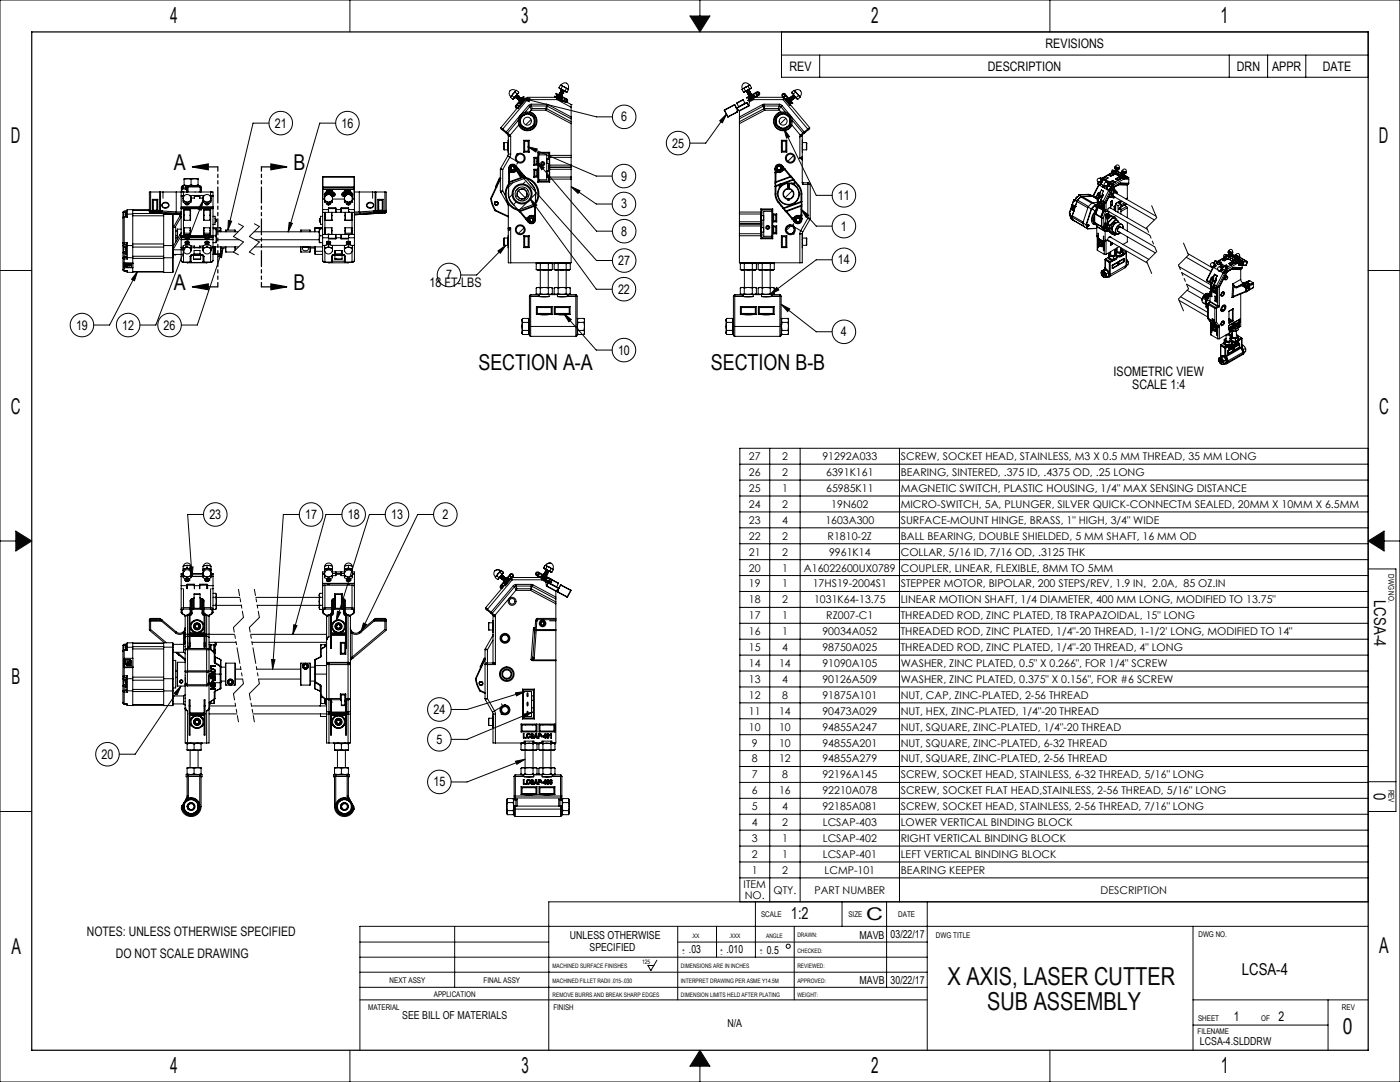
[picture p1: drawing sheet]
<svg xmlns="http://www.w3.org/2000/svg" width="559mm" height="432mm" viewBox="0 0 559 432" stroke-linecap="round" stroke-linejoin="round" font-family="sans-serif">
<defs><g id="words">
<g font-size="9.9" fill="#0a0605">
<text x="378.2" y="393.2">X AXIS, LASER CUTTER</text>
<text x="394" y="403.1">SUB ASSEMBLY</text>
</g>
<g font-size="8.7" fill="#0a0605">
<text x="68" y="9.4">4</text>
<text x="208.1" y="9.3">3</text>
<text x="347.7" y="9.3">2</text>
<text x="487.1" y="9.4">1</text>
<text x="4.3" y="57">D</text>
<text x="550.4" y="57.2">D</text>
<text x="4.3" y="165.3">C</text>
<text x="550.5" y="165.1">C</text>
<text x="4.6" y="273.1">B</text>
<text x="4.6" y="380.6">A</text>
<text x="550.5" y="380.4">A</text>
<text x="536" y="412.8">0</text>
<text x="67.9" y="428">4</text>
<text x="208.1" y="428">3</text>
<text x="487.3" y="428.1">1</text>
</g>
<g font-size="8.7">
<text x="69.3" y="67.8">A</text>
<text x="117.1" y="67.8">B</text>
<text x="69.3" y="115.6">A</text>
<text x="117.1" y="115.6">B</text>
<text x="190.9" y="147.5">SECTION A-A</text>
<text x="283.7" y="147.5">SECTION B-B</text>
<text x="347.7" y="428.1">2</text>
</g>
<text font-size="7" fill="#0a0605" x="345.7" y="367.2">C</text>
<g font-size="6.5" fill="#0a0605">
<text x="548.5" y="239.5" transform="rotate(90 548.5 239.5)">LCSA-4</text>
<text x="548.4" y="316.4" transform="rotate(90 548.4 316.4)">0</text>
<text x="315.7" y="366.7">1:2</text>
</g>
<text font-size="6.5" x="495.7" y="388.9">LCSA-4</text>
<g font-size="5.2">
<text x="417.3" y="19.1">REVISIONS</text>
<text x="315.1" y="28.2">REV</text>
<text x="394.3" y="28.2">DESCRIPTION</text>
<text x="493.7" y="28.2">DRN</text>
<text x="507.7" y="28.2">APPR</text>
<text x="527.9" y="28.2">DATE</text>
<text x="109.7" y="50.9">21</text>
<text x="136.3" y="50.9">16</text>
<text x="248" y="48.4">6</text>
<text x="268.3" y="58.9">25</text>
<text x="247.9" y="72">9</text>
<text x="247.9" y="83.2">3</text>
<text x="334.5" y="79.7">11</text>
<text x="248" y="94">8</text>
<text x="335.7" y="92">1</text>
<text x="246.8" y="105.8">27</text>
<text x="334.5" y="105.5">14</text>
<text x="178" y="111.5">7</text>
<text x="171.4" y="114.5">18 FT-LBS</text>
<text x="246.7" y="117.2">22</text>
<text x="30.3" y="131.5">19</text>
<text x="48.8" y="131.5">12</text>
<text x="65.3" y="131.5">26</text>
<text x="335.7" y="134.2">4</text>
<text x="246.7" y="141.5">10</text>
<text x="444.5" y="150.2">ISOMETRIC VIEW</text>
<text x="451.9" y="155.1">SCALE 1:4</text>
<text x="83.6" y="207.1">23</text>
<text x="121.8" y="207.1">17</text>
<text x="138.8" y="207.1">18</text>
<text x="156.1" y="207.1">13</text>
<text x="176.6" y="207.1">2</text>
<text x="173" y="284.9">24</text>
<text x="174.2" y="296.8">5</text>
<text x="40.5" y="302.8">20</text>
<text x="173" y="313.8">15</text>
<text x="492.5" y="407.3">1</text>
<text x="510.3" y="407.3">2</text>
</g>
<g font-size="5.2" fill="#0a0605">
<text x="34.6" y="373.4">NOTES: UNLESS OTHERWISE SPECIFIED</text>
<text x="46.2" y="382.3">DO NOT SCALE DRAWING</text>
</g>
<g font-size="4.4">
<text x="227.5" y="374.8">UNLESS OTHERWISE</text>
<text x="343" y="374.6">MAVB</text>
<text x="235.3" y="379.6">SPECIFIED</text>
<text x="275" y="380.5">.03</text>
<text x="290" y="380.5">.010</text>
<text x="306.1" y="380.6">0.5</text>
<text x="343.1" y="392.5">MAVB</text>
</g>
<g font-size="4.4" fill="#0a0605">
<text x="355.5" y="374.5">03/22/17</text>
<text x="355.5" y="392.6">30/22/17</text>
<text x="160.6" y="406.6">SEE BILL OF MATERIALS</text>
<text x="290.3" y="409.9">N/A</text>
<text x="479" y="417">LCSA-4.SLDDRW</text>
</g>
<g font-size="4.2">
<text x="298.9" y="183.6">27</text>
<text x="312.1" y="183.6">2</text>
<text x="328.3" y="183.6">91292A033</text>
<text x="359.5" y="183.6">SCREW, SOCKET HEAD, STAINLESS, M3 X 0.5 MM THREAD, 35 MM LONG</text>
<text x="298.9" y="190">26</text>
<text x="312.1" y="190">2</text>
<text x="329.8" y="190">6391K161</text>
<text x="359.5" y="190">BEARING, SINTERED, .375 ID, .4375 OD, .25 LONG</text>
<text x="298.9" y="196.3">25</text>
<text x="312.1" y="196.3">1</text>
<text x="329.8" y="196.3">65985K11</text>
<text x="359.5" y="196.3">MAGNETIC SWITCH, PLASTIC HOUSING, 1/4&quot; MAX SENSING DISTANCE</text>
<text x="298.9" y="202.7">24</text>
<text x="312.1" y="202.7">2</text>
<text x="331.8" y="202.7">19N602</text>
<text x="359.5" y="202.7">MICRO-SWITCH, 5A, PLUNGER, SILVER QUICK-CONNECTM SEALED, 20MM X 10MM X 6.5MM</text>
<text x="298.9" y="209">23</text>
<text x="312.1" y="209">4</text>
<text x="329.4" y="209">1603A300</text>
<text x="359.5" y="209">SURFACE-MOUNT HINGE, BRASS, 1&quot; HIGH, 3/4&quot; WIDE</text>
<text x="298.9" y="215.4">22</text>
<text x="312.1" y="215.4">2</text>
<text x="330.3" y="215.4">R1810-2Z</text>
<text x="359.5" y="215.4">BALL BEARING, DOUBLE SHIELDED, 5 MM SHAFT, 16 MM OD</text>
<text x="298.9" y="221.7">21</text>
<text x="312.1" y="221.7">2</text>
<text x="330.9" y="221.7">9961K14</text>
<text x="359.5" y="221.7">COLLAR, 5/16 ID, 7/16 OD, .3125 THK</text>
<text x="298.9" y="228.1">20</text>
<text x="312.1" y="228.1">1</text>
<text x="320.9" y="228.1">A16022600UX0789</text>
<text x="359.5" y="228.1">COUPLER, LINEAR, FLEXIBLE, 8MM TO 5MM</text>
<text x="298.9" y="234.4">19</text>
<text x="312.1" y="234.4">1</text>
<text x="324.4" y="234.4">17HS19-2004S1</text>
<text x="359.5" y="234.4">STEPPER MOTOR, BIPOLAR, 200 STEPS/REV, 1.9 IN, 2.0A, 85 OZ.IN</text>
<text x="298.9" y="240.8">18</text>
<text x="312.1" y="240.8">2</text>
<text x="324.9" y="240.8">1031K64-13.75</text>
<text x="359.5" y="240.8">LINEAR MOTION SHAFT, 1/4 DIAMETER, 400 MM LONG, MODIFIED TO 13.75&quot;</text>
<text x="298.9" y="247.1">17</text>
<text x="312.1" y="247.1">1</text>
<text x="329.8" y="247.1">RZ007-C1</text>
<text x="359.5" y="247.1">THREADED ROD, ZINC PLATED, T8 TRAPAZOIDAL, 15&quot; LONG</text>
<text x="298.9" y="253.5">16</text>
<text x="312.1" y="253.5">1</text>
<text x="328.3" y="253.5">90034A052</text>
<text x="359.5" y="253.5">THREADED ROD, ZINC PLATED, 1/4&quot;-20 THREAD, 1-1/2' LONG, MODIFIED TO 14&quot;</text>
<text x="298.9" y="259.8">15</text>
<text x="312.1" y="259.8">4</text>
<text x="328.3" y="259.8">98750A025</text>
<text x="359.5" y="259.8">THREADED ROD, ZINC PLATED, 1/4&quot;-20 THREAD, 4&quot; LONG</text>
<text x="298.9" y="266.2">14</text>
<text x="311" y="266.2">14</text>
<text x="328.3" y="266.2">91090A105</text>
<text x="359.5" y="266.2">WASHER, ZINC PLATED, 0.5&quot; X 0.266&quot;, FOR 1/4&quot; SCREW</text>
<text x="298.9" y="272.5">13</text>
<text x="312.1" y="272.5">4</text>
<text x="328.3" y="272.5">90126A509</text>
<text x="359.5" y="272.5">WASHER, ZINC PLATED, 0.375&quot; X 0.156&quot;, FOR #6 SCREW</text>
<text x="298.9" y="278.9">12</text>
<text x="312.1" y="278.9">8</text>
<text x="328.3" y="278.9">91875A101</text>
<text x="359.5" y="278.9">NUT, CAP, ZINC-PLATED, 2-56 THREAD</text>
<text x="298.9" y="285.2">11</text>
<text x="311" y="285.2">14</text>
<text x="328.3" y="285.2">90473A029</text>
<text x="359.5" y="285.2">NUT, HEX, ZINC-PLATED, 1/4&quot;-20 THREAD</text>
<text x="298.9" y="291.6">10</text>
<text x="311" y="291.6">10</text>
<text x="328.3" y="291.6">94855A247</text>
<text x="359.5" y="291.6">NUT, SQUARE, ZINC-PLATED, 1/4&quot;-20 THREAD</text>
<text x="300.1" y="297.9">9</text>
<text x="311" y="297.9">10</text>
<text x="328.3" y="297.9">94855A201</text>
<text x="359.5" y="297.9">NUT, SQUARE, ZINC-PLATED, 6-32 THREAD</text>
<text x="300.1" y="304.3">8</text>
<text x="311" y="304.3">12</text>
<text x="328.3" y="304.3">94855A279</text>
<text x="359.5" y="304.3">NUT, SQUARE, ZINC-PLATED, 2-56 THREAD</text>
<text x="300.1" y="310.6">7</text>
<text x="312.1" y="310.6">8</text>
<text x="328.3" y="310.6">92196A145</text>
<text x="359.5" y="310.6">SCREW, SOCKET HEAD, STAINLESS, 6-32 THREAD, 5/16&quot; LONG</text>
<text x="300.1" y="317">6</text>
<text x="311" y="317">16</text>
<text x="328.3" y="317">92210A078</text>
<text x="359.5" y="317">SCREW, SOCKET FLAT HEAD,STAINLESS, 2-56 THREAD, 5/16&quot; LONG</text>
<text x="300.1" y="323.3">5</text>
<text x="312.1" y="323.3">4</text>
<text x="328.3" y="323.3">92185A081</text>
<text x="359.5" y="323.3">SCREW, SOCKET HEAD, STAINLESS, 2-56 THREAD, 7/16&quot; LONG</text>
<text x="300.1" y="329.7">4</text>
<text x="312.1" y="329.7">2</text>
<text x="328.4" y="329.7">LCSAP-403</text>
<text x="359.5" y="329.7">LOWER VERTICAL BINDING BLOCK</text>
<text x="300.1" y="336">3</text>
<text x="312.1" y="336">1</text>
<text x="328.4" y="336">LCSAP-402</text>
<text x="359.5" y="336">RIGHT VERTICAL BINDING BLOCK</text>
<text x="300.1" y="342.4">2</text>
<text x="312.1" y="342.4">1</text>
<text x="328.4" y="342.4">LCSAP-401</text>
<text x="359.5" y="342.4">LEFT VERTICAL BINDING BLOCK</text>
<text x="300.1" y="348.7">1</text>
<text x="312.1" y="348.7">2</text>
<text x="329.1" y="348.7">LCMP-101</text>
<text x="359.5" y="348.7">BEARING KEEPER</text>
<text x="296.8" y="354.6">ITEM</text>
<text x="297.3" y="358.7">NO.</text>
<text x="308.7" y="356.6">QTY.</text>
<text x="325.1" y="356.6">PART NUMBER</text>
<text x="439.3" y="356.6">DESCRIPTION</text>
</g>
<g font-size="3.1">
<text x="554.2" y="229.1" transform="rotate(90 554.2 229.1)">DWG NO.</text>
<text x="554.2" y="315.1" transform="rotate(90 554.2 315.1)">REV</text>
<text x="358.5" y="366">DATE</text>
<text x="373.6" y="374.5">DWG TITLE</text>
<text x="478.4" y="373.7">DWG NO.</text>
<text x="155.5" y="392.4">NEXT ASSY</text>
<text x="193" y="392.4">FINAL ASSY</text>
<text x="173.2" y="398">APPLICATION</text>
<text x="146.9" y="403.1">MATERIAL</text>
<text x="220.9" y="403.2">FINISH</text>
<text x="478.2" y="407.4">SHEET</text>
<text x="503.4" y="407.4">OF</text>
<text x="535.6" y="403.2">REV</text>
<text x="478" y="412.6">FILENAME</text>
</g>
<g font-size="3.1" fill="#0a0605">
<text x="303.8" y="365.9">SCALE</text>
<text x="338.7" y="365.9">SIZE</text>
</g>
<g font-size="2.4">
<text x="276" y="374.1">.XX</text>
<text x="291.1" y="374.1">.XXX</text>
<text x="305.8" y="374.1">ANGLE</text>
<text x="318.3" y="374.1">DRAWN:</text>
<text x="272.2" y="379.8">+</text>
<text x="272.5" y="381.2">-</text>
<text x="287.4" y="380">+</text>
<text x="287.7" y="381.4">-</text>
<text x="303.2" y="379.8">+</text>
<text x="303.5" y="381.2">-</text>
<text x="318.3" y="380.2">CHECKED:</text>
<text x="220.5" y="386.2">MACHINED SURFACE FINISHES</text>
<text x="256.3" y="384.7">125</text>
<text x="271.8" y="386.2">DIMENSIONS ARE IN INCHES</text>
<text x="318.3" y="386.2">REVIEWED:</text>
<text x="220.5" y="392.3">MACHINED FILLET RADII .015-.030</text>
<text x="271.8" y="392.3">INTERPRET DRAWING PER ASME Y14.5M</text>
<text x="318.3" y="392.3">APPROVED:</text>
<text x="220.5" y="397.8">REMOVE BURRS AND BREAK SHARP EDGES</text>
<text x="271.8" y="397.8">DIMENSION LIMITS HELD AFTER PLATING</text>
<text x="318.3" y="398">WEIGHT:</text>
</g>
</g></defs>
<g fill="none" stroke="#000" stroke-width=".4">
<path d="M270.5 369.7v29.3M286 369.7v12.3M317 369.7v29.3M143.7 399h226.4M262.2 383.2l-2.4 4.1-1.2-2h2.4"/>
<circle cx="314.6" cy="377.6" r=".82"/>
</g>
<path d="M95.2 235.2l2 11.2M101.5 235.2l2 11.2M93.2 276.8l2 11.3M99.5 276.8l2 11.3" fill="none" stroke="#000" stroke-width=".4" stroke-dasharray="6.3 1.3 1.3 1.3 1.3 1.3" stroke-dashoffset="3.8"/>
<path d="M97.2 246.4l-4 4M103.5 246.4l-4 4M97.2 272.8l-4 4M103.5 272.8l-4 4" fill="none" stroke="#000" stroke-width=".4" stroke-dasharray="6.3 1.3 1.3 1.3 1.3 1.3"/>
<path d="M93.2 250.4l4 22.4M99.5 250.4l4 22.4" fill="none" stroke="#000" stroke-width=".4" stroke-dasharray="6.3 1.3 1.3 1.3 1.3 1.3" stroke-dashoffset="4.5"/>
<g fill="none" stroke="#0a0605" stroke-width=".4">
<path d="M0 0h558.8v431.8h-558.8zM139.7 0v12.7M275.4 6.4h8l-4 6.3zM279.4 0v6.4M419.1 0v12.7M0 107.9h12.7M546.1 107.9h12.7M0 215.9h6.3M6.3 211.9l6.4 4-6.4 4zM546.1 215.9l6.4-4v8zM552.5 215.9h6.3M546.1 227h11.1v96.9h-11.1"/>
<path d="M546.1 312h11.1M0 323.9h12.7M301.5 359.9v22.1M336.1 359.9v9.8M353.9 359.9v34.1M370.1 359.9v59.2M546.1 359.9h-327.1v59.2M143.7 376h75.3M181.5 369.7v24.3M270.5 376h99.6M476.2 369.7v49.4M546.1 369.7h-402.4v49.4"/>
<path d="M143.7 382h226.4M143.7 394h226.4M143.7 388h226.4M476.2 399h69.9M530.1 399v20.1M139.7 419.1v12.7M279.4 419.1l4 6.4h-8zM419.1 419.1v12.7M476.2 409.1h53.9M279.4 425.5v6.3"/>
</g>
<path d="M12.7 12.7h533.4v406.4h-533.4z" fill="none" stroke="#0a0605" stroke-width=".5"/>
<path d="M275.4 6.4h8l-4 6.3zM546.1 215.9l6.4-4v8zM279.4 419.1l-4 6.4h8zM6.3 211.9v8l6.4-4z" fill-rule="evenodd" fill="#0a0605"/>
<g fill="none" stroke="#000" stroke-width=".4">
<path d="M311.9 12.7h234.2v18.1h-234.2zM203.8 38.9l.9 .7M203.8 38.6v.3M204 38.4l-.2 .2M204 38.4l-.2 .5M204.4 38.2l-.4 .2M204.4 38.2l.8 .7M204.9 37.4l-.9 1M204.9 37.4l-.5 .8M205.1 39.3l-.4 .3M205.2 38.9l-.1 .4M205.6 36.8l-.7 .6"/>
<path d="M205.6 36.8l.8 .7M205.7 38.6v.1M205.7 38.7v.1M205.7 36.3l-.8 1.1M205.7 36.3l-.1 .5M205.7 38.8l.1 .1M205.7 38.8h.1M205.8 38.7v.2M205.8 38.7l-.1 .1M205.8 38.7v.1M205.8 38.8h.1M205.9 36.2a1.6 1.6 0 0 0-2.4 .1 1.6 1.6 0 0 0 .3 2.3"/>
<path d="M205.9 36.2l-.2 .1M205.9 38.9h.1M205.9 39l.1 .1M206 38.9h-.1M206 38.3l-.8 .6M206 38.3l-.9 1M206 38.3l-.3 .4M206 38.9v.1M206 38.8l-.2 .1M206 38.8v.2M206.1 39.1h.1M206.1 39v.1"/>
<path d="M206.2 39.2h.1M206.2 36.1l-.3 .1M206.2 36.1l-.5 .2M206.2 36.1l.8 .7M206.2 39v.2M206.2 39l-.2 .1M206.2 39l-.1 .1M206.2 38l-.5 .8M206.2 39.1h-.1M206.3 39.3h.1M206.3 38l-.5 .7M206.3 37.9h.1"/>
<path d="M206.3 37.9v.1M206.3 39.2v.1M206.3 37.9v.2M206.4 39.2l-.1 .1M206.4 39.2h-.2M206.4 37.9h.1M206.4 39.4h.1M206.4 38h-.1M206.4 38.2l-.4 .7M206.4 38l-.6 .9M206.4 38.2l-.4 .6M206.4 37.5l-.4 .8"/>
<path d="M206.4 39.4h.2M206.4 38l.2 .1M206.5 38l-.1 .2M206.5 39.3v.1M206.5 38.1l-.1 .1M206.5 39.5h.1M206.6 39.3l-.1 .2M206.6 39.3h-.2M206.6 38.1h.1M206.6 38.3l-.4 .7M206.6 38.1l-.2 .1M206.6 38.1v.2"/>
<path d="M206.6 38.1l-.6 1M206.7 39.4l-.1 .1M206.7 39.4v.1M206.7 38.2l-.1 .1M206.7 39.5l-.1 .1M206.7 38.2h-.1M206.7 39.6v.1M206.7 38.2h.1M206.7 39.4v.2M206.7 38.2v.1M206.8 38.5l-.4 .6M206.8 38.3h-.2"/>
<path d="M206.8 38.3h.1M206.8 38.5l-.4 .7M206.8 38.3l-.6 .9M206.8 39.6v.1M206.8 37.3l-.8 1M206.8 37.3l-.4 .2M206.9 39.6l-.2 .1M206.9 39.6l-.1 .1M206.9 38.3l-.1 .2M206.9 39.7h-.1M206.9 39.8l.2 .1M206.9 38.3v.1"/>
<path d="M206.9 39.6v.2M206.9 38.4l-.1 .1M206.9 38.4v.1M206.9 38.4l-.6 .9M206.9 38.6l-.3 .7M207 38.4l-.2 .1M207 38.5l-.1 .1M207 38.6l-.4 .7M207 39.8h-.1M207 38.4v.1M207.1 38.5h.1M207 39.8h.1"/>
<path d="M207 39.7v.2M207 38.5v.1M207 36.8l-.2 .5M207 38.5h.1M207 39.8v.1M207.1 39.7l-.1 .2M207.1 39.9h.1M207.1 40l.1 .1M207.1 38.6h-.1M207.1 38.6l-.6 .9M207.1 38.8l-.4 .6M207.1 39.9v.1"/>
<path d="M207.2 38.6l-.1 .2M207.2 38.8l-.5 .6M207.2 38.6l-.6 .9M207.2 38.6h.1M207.2 38.7v.1M207.2 38.6v.1M207.2 38.6l.1 .1M207.3 38.7h-.1M207.3 38.7l-.1 .1M207.3 38.7l-.6 .9M207.3 38.7l-.4 .9M207.3 38.9l-.4 .7"/>
<path d="M207.3 38.7h.1M207.4 38.8l-.1 .1M207.4 38.8h-.1M207.4 38.8l.1 .1M207.4 38.8v.1M207.5 38.8l-.2 .1M207.5 38.9l-.6 .9M207.5 39.1l-.5 .6M207.5 38.9l-.5 .8M207.5 38.9v.2M207.5 39.1l-.4 .6M207.5 38.9h.1"/>
<path d="M207.6 38.9h.1M207.6 39l-.1 .1M207.6 39.2l-.5 .7M207.6 39l-.6 .9M207.6 39.1h.2M207.6 39h.1M207.7 39l-.1 .2M207.7 39l-.6 .9M207.7 39l3.8 .3-.3 1.3zM207.7 39l30.4 7.6h6.3M207.7 39.1h.1M207.8 39.1h.1"/>
<path d="M207.8 39.1l.2 .1M207.8 39.1l-.7 .9M208 39.2l-.8 .9M208 39.2h.3M208.7 39.2h.3M209 39.2l-1.6 1.9M209.3 39.5l-1.5 1.9M209.3 39.5h.1M209.4 39.5l-1.6 1.9M209.4 39.5v.3M209.9 39.3l.2 .1-2.6 3.1-.2-.2zM210.2 39.3l.3 .5"/>
<path d="M210.2 39.3l-.1 .1M210.3 39.1l.2 .7M210.3 39.1l-.1 .2M210.5 39.8h11.8M210.5 39.8l-9.8 11.7M221.4 38.4l3.5 1.9-.1 .2-3.5-1.9zM221.7 38.8h-11.1l-.3 .3M221.7 38.8l.7 .5M221.7 38.8l.1 .1M222 38.4l2.2 1.2M222 38.4v.3M222.2 38l2.2 1.1"/>
<path d="M222.3 39.8l5.7 3M222.4 39.3l-.1 .5M222.4 39.3l.1 .1M222.5 39.4l-.2 .4M222.5 39.4l1.9 .9M222.5 37.8l-.3 .2M223.1 35l.4 .3M223.1 37.6l1.1 .6M223.1 37.6l-.3 .1M223.3 37.5l-.2 .1M223.3 37.5l1 .5M223.3 37.5h.1"/>
<path d="M223.3 37.4l1 .4M223.3 37.5l.9 .4M223.4 37.2l1 .4M223.4 37.2h.1M223.4 37.2h.2M223.5 35.3l.4 .2M223.5 35.3l1.2 .7M223.5 37l.1 .2M223.5 37h.1M223.5 37l1 .4M223.6 37.2l.8 .3M223.6 36.8l.1 .2"/>
<path d="M223.6 36.8l1 .4M223.6 37.2l.8 .2M223.6 36.8h.1M223.7 36.8l.9 .3M223.7 34l.5 .1M223.7 34h.2M223.7 34l-.6 1M223.7 37h-.1M223.7 37l.8 .3M223.7 36.6l.9 .4M223.7 36.6l1.1 .4M223.7 36.6h.1"/>
<path d="M223.8 36.6h.1M223.8 36.4l.1 .2M223.8 36.4h.1M223.8 36.4l1.1 .4M223.9 36.2l.1 .2M223.9 34a1.6 1.6 0 0 1 2.3-.8 1.6 1.6 0 0 1 .6 2.3M223.9 36.6l.8 .3M223.9 36.2l1.1 .4M223.9 36.6l.8 .2M223.9 34l.3 .1M223.9 36.2h.1M223.9 35.5l.8 .5"/>
<path d="M224 36.2l.9 .3M224 36.4h-.1M224 36l.9 .4M224 36.4l.8 .3M224 36l1.1 .4M224.1 36h.2M224.1 36l1 .4M224.1 36h-.1M224.2 35.8l.1 .2M224.2 35.8l.8 .4M224.2 34.1l1.2 .6M224.2 34.1l.3 .3"/>
<path d="M224.2 35.8h.1M224.2 37.9h.1M224.2 35.8l.5 .2M224.2 37.9l.1 .1M224.2 39.6l-.3 .1M224.2 38.2l.1 .3M224.3 38l-.1 .2M224.3 36l.7 .3M224.3 36l.7 .2M224.3 37.8v.1M224.4 37.5v.1M224.4 37.4h.1"/>
<path d="M224.4 38.8v.3M224.4 37.6h.1M224.5 37.3v.1M224.5 37.3h.1M224.5 34.4l.9 .3M224.5 34.4l-.6 1.1M224.5 37.4h.1M224.6 37v.2M224.6 37h.2M224.6 37.2h.1M224.7 36.9l.1 .1M224.7 36.8h.2"/>
<path d="M224.7 36l.9 .3M224.7 36l1.2 .7M224.8 37h.1M224.8 36.7l.1 .1M224.8 36.7h.2M224.9 36.8h.1M224.9 36.4l.1 .2M224.9 36.4h.2M225 36.6h.1M225 36.3l.1 .1M225 36.2h.2M225.1 36.4h.1"/>
<path d="M225.4 34.7l1.2 .7M225.4 34.7l.7 .6M225.5 39.5a.75 .75 0 0 0-.3 1.1 .75 .75 0 0 0 1.2 .1 .75 .75 0 0 0-.2-1.2l-4.2-2.2-.1 .2 4.2 2.2M225.5 39.5l.1 .2M225.5 39.5h.1M225.6 36.3l.3 .4M225.6 39.7a.49 .49 0 0 0-.1 .8 .49 .49 0 0 0 .7 0 .49 .49 0 0 0-.1-.8M225.6 39.7h.5M225.9 36.7h.5M226.1 35.3l.5 .1M226.1 35.3l-.5 1M226.6 35.4l.2 .1"/>
<path d="M226.6 35.4l.3 .3M226.8 35.5l.1 .2M226.9 35.7l-.5 1M296.2 35.7l.5 1M296.3 35.5l-.1 .2M296.5 35.4l-.2 .1M296.5 35.4l-.3 .3M296.7 39.9l-2.6 1.3M296.7 39.9l.7 1.3M297 35.3l-.5 .1M297 35.3l.5 1M297.2 36.7h-.5"/>
<path d="M297.5 36.3l-.3 .4M297.7 34.7l-.7 .6M297.7 34.7l-1.2 .7M297.9 36.2h.2M298 36.4h.1M298 36.4h.2M298.1 36.3l-.1 .1M298.1 36.6h.1M298.1 36.7h.2M298.2 36.4l-.1 .2M298.2 36.8h.2M298.3 36.7l-.1 .1"/>
<path d="M298.3 37h.2M298.4 36.9l-.1 .1M298.4 36l-.3 .2M298.4 36l-1.2 .7M298.4 37.2h.1M298.4 36l-.9 .3M298.5 37.3h.1M298.5 37l-.1 .2M298.5 37.4h.1M298.6 37.4h.1M298.6 34.4l-.9 .3M298.6 34.4l.6 1.1"/>
<path d="M298.6 37.3l-.1 .1M298.6 37.6h.1M298.7 37.6h.1M298.7 35.9l-.6 .4M298.7 37.5l-.1 .1M298.7 38.8v.3M298.7 37.8l.1 .1M298.8 37.9h.1M298.8 35.8h.1M298.8 38l.1 .2M298.8 37.7l-.1 .1M298.8 36h.2"/>
<path d="M298.8 36l-.6 .4M298.9 38.2l-.1 .3M298.9 37.9l-.1 .1M298.9 35.8l-.1 .2M298.9 35.8l-.9 .6M298.9 39.6l.3 .1M298.9 34.1l-1.2 .6M298.9 34.1l-.3 .3M299 36l-.1 .2M299 37.9l-.2 .1M299 36l-.9 .6M299 36h.1"/>
<path d="M299 36.4h.2M299 36.4l-.6 .4M299 36.4l-.6 .5M299.1 36.2l-.8 .5M299.1 34a1.59 1.59 0 0 0-2.2-.8 1.59 1.59 0 0 0-.6 2.3M299.1 36.2l-.9 .6M299.1 34l-.2 .1M299.1 34h.3M299.1 36.2h.1M299.2 36.2l-.2 .2M299.2 36.6h.1M299.2 36.2l-1 .6"/>
<path d="M299.2 36.6l-.7 .4M299.2 35.5l-.8 .5M299.2 40v.1M299.2 36.4l-.9 .6M299.2 36.4h.1M299.3 36.4l-.1 .2M299.3 36.4l-1 .6M299.3 36.6l-.8 .6M299.3 36.6h.1M299.4 36.6l-.1 .2M299.4 37h.1M299.4 37.5l-.5 .4"/>
<path d="M299.4 36.6l-.9 .6M299.4 37l-.7 .4M299.4 37l-.7 .5M299.4 37.7l-.4 .2M299.4 34l-.5 .1M299.4 34l.6 1M299.4 36.8l-.8 .5M299.4 36.8l-.8 .6M299.4 36.8h.1M299.5 36.8l-.1 .2M299.5 37.2h.1M299.5 36.8l-.9 .6"/>
<path d="M299.5 37.2l-.7 .4M299.5 37l-.8 .6M299.5 37h.1M299.6 37l-.1 .2M299.6 37.4h.2M299.6 37.4l-.6 .5M299.6 37.4l-.2 .1M299.6 37l-.9 .6M299.6 37.4h.1M299.6 35.3l-1.2 .7M299.6 35.3l-.4 .2M299.6 37.2l-.8 .6"/>
<path d="M299.6 37.2h.1M299.7 37.2l-.1 .2M299.7 37.2l-.9 .6M299.8 37.5l-.4 .2M299.8 37.4l-.8 .5M299.8 37.5h.1M299.8 37.5l.2 .1M299.8 37.4l-.4 .3M300 35l-.4 .3M300 37.6l-1.1 .6M300 37.6l.2 .1M300.6 37.8l.2 .2"/>
<path d="M300.6 39.4l.2 .4M300.6 39.4l-1.4 .7M300.7 39.3l.1 .5M300.7 39.3l-.1 .1M300.8 39.8h11.8M300.8 39.8l-1.7 .8M300.8 38l-2.1 1.1M301.1 38.4l-2.2 1.2M301.1 38.4l-.1 .3M301.4 38.8l-.7 .5M301.4 38.8l-.1 .1M301.4 38.8h11.1"/>
<path d="M301.8 37.3h.2M301.8 37.2v.1M302.1 38.2l.1 .2M302.2 38.1l-.1 .1M302.3 36.9l-4.2 2.3-.1-.3 4.2-2.2a.75 .75 0 0 1 1 .4 .75 .75 0 0 1-.6 1 .75 .75 0 0 1-.8-.8M302.3 36.9a.5 .5 0 0 1 .7 .3 .5 .5 0 0 1-.5 .7 .5 .5 0 0 1-.5-.6M302.3 36.9l-.3 .4M302.9 38l-4.2 2.3-.2-.3 3.6-1.8M311.9 22h234.2M312.2 38.5l.3 .3M312.5 38.8l.2 .3M312.6 39.8l9.8 11.7"/>
<path d="M312.7 39.1l-.1 .7M312.7 39.1l2.6 3.1 .2-.2M312.8 38.8l.1 .1M312.9 39.3l-.3 .5M312.9 38.9l-.2 .2M312.9 38.9l2.6 3.1M313.2 37.7l3.1 3.6 .1-.1-3-3.7a.75 .75 0 0 0-1.2 .1 .75 .75 0 0 0 .3 1.1 .75 .75 0 0 0 1-.5M313.2 37.7a.5 .5 0 0 0-.8 0 .5 .5 0 0 0 .2 .8 .5 .5 0 0 0 .7-.4M313.2 37.7l.1 .4M313.3 38.1l.2 .1M313.5 38.1v.1M313.7 39.5l1.6 1.9"/>
<path d="M313.7 39.5v.3M314.1 39.2l1.6 1.9M314.1 39.2h.3M314.1 39.2h.1M314.8 39.2h.3M315.1 39.2l.8 .9M315.3 39.1l-.2 .1M315.3 39.1l.1 .2M315.3 39.1l.1 .1M315.4 39l.2 .1M315.4 39v.2M315.4 39h.1"/>
<path d="M315.4 39.3l.3 .3M315.4 39.3l.6 .4M315.4 39.2l.4 .3M315.4 39l.8 .8M315.4 39.3l.7 .6M315.6 38.9h.2M315.6 38.9v.2M315.6 39.1l.6 .5M315.6 38.9l.8 .7M315.6 38.9l.8 .8M315.7 39.6l.3 .4M315.7 39.6l.3 .3"/>
<path d="M315.7 38.7l.1 .2M315.8 38.7l.1 .1M315.8 38.9l.6 .5M315.8 38.7l.7 .8M315.8 38.7h.1M315.8 39.5l.2 .2M315.9 38.6v.2M315.9 38.6h.2M315.9 38.8l.6 .5M315.9 38.6l.8 .7M315.9 38.7l.6 .6M315.9 38.6h.1"/>
<path d="M316 40l-.1 .1M316 39.7h.1M316 39.9h.1M316 39.9v.1M316 39.7l.1 .2M316 39.7l.2 .1M316.1 36.8l.1 .5M316.1 38.5v.1M316.1 38.5l.8 .7M316.1 38.4l.8 .6M316.1 38.6l.6 .6M316.1 38.4l.8 .8"/>
<path d="M316.1 38.6l.6 .5M316.1 38.4v.1M316.2 39.6v.2M316.2 39.6l.2 .1M316.2 37.3l.5 .2M316.2 37.3l.9 1M316.2 39.8h.1M316.3 38.3l.6 .7M316.3 38.3l.8 .8M316.3 38.3h.1M316.3 38.3h.2M316.3 38.3l.8 .7"/>
<path d="M316.4 39.4v.2M316.4 39.4l.1 .1M316.4 39.6v.1M316.4 38.2l.9 .7M316.5 38.1l.2 .1M316.5 38.3l.6 .7M316.5 38.1v.2M316.5 38.3l.7 .6M316.5 38.1l.8 .8M316.5 39.3l.1 .2M316.5 39.3h.2M316.5 39.5h.1"/>
<path d="M316.6 38l.1 .2M316.6 38l.8 .8M316.6 38h.1M316.7 38h.1M316.7 38.2l.5 .5M316.7 38l.7 .7M316.7 38.2l.6 .5M316.7 37.5l.4 .8M316.7 39.2v.1M316.7 39.2h.2M316.7 39.3h.1M316.8 37.9v.1"/>
<path d="M316.8 38l.5 .5M316.8 38l.3 .3M316.9 39v.2M316.9 39l.1 .1M316.9 39.2h.1M316.9 36.1l.4 .2M316.9 36.1l.3 .1M316.9 36.1l-.8 .7M317.1 39.1h.1M317.1 38.3l.7 .6M317.1 38.3l.9 1M317.2 38.7l.1 .2"/>
<path d="M317.2 36.2a1.59 1.59 0 0 1 2.4 .1 1.59 1.59 0 0 1-.4 2.3M317.2 36.2l.1 .1M317.3 38.7l.1 .1M317.3 38.9h.1M317.3 36.3l.9 1.1M317.3 36.3l.2 .5M317.4 38.6v.1M317.4 38.7v.1M317.5 36.8l.7 .6M317.5 36.8l-.8 .7M317.8 38.9l.2 .4M318 39.3l.4 .3"/>
<path d="M318.2 37.4l.9 1M318.2 37.4l.5 .8M318.7 38.2l.4 .2M318.7 38.2l-.9 .7M319.1 38.4l.1 .2M319.1 38.4l.2 .5M319.2 38.6l.1 .3M319.3 38.9l-.9 .7M327.2 22v8.8M490.6 22v8.8M506 22v8.8M521.2 22v8.8"/>
<path d="M107.4 49.1h-6.4l-10.1 42.7M134 49.1h-6.4l-12.6 43.5M200 50.9l-.1 .4 .5 .5M200 50.9l.7 .6M200.4 51.8l1.5 1.2M200.7 51.5l-.3 .3M200.7 51.5l1.4 1.2M201.2 56.9v2.9M201.2 56.9h1.5M201.2 59.8h1.5M201.9 53l.2 .2M202.1 52.7l.5 .4"/>
<path d="M202.1 52.7l-.2 .3M202.1 53.2l1 .8M202.6 53.1l-.5 .1M202.6 53.1l1 .8M202.7 53.7l.2 .3M202.7 56.9v2.9M202.7 56.9l.1 .1M202.8 53.8l.1 .2M202.8 59.1l.1 .1M202.8 57.6l.1 .1M202.8 59.7l-.1 .1M202.9 54l.2 .2"/>
<path d="M202.9 56v4.7M202.9 54v7.5M203.1 54.2l.2 .1M203.1 54v.2M203.3 54.2v.1M203.3 54.2l.5 .1M203.3 54.3h.5M203.5 54l-.2 .2M203.5 54l.3 .3M203.6 53.9l-.5 .1M203.8 53.8l-.2 .1M203.8 53.8l-.3 .2"/>
<path d="M203.8 54.3v7.2M206.3 43.3l-6.3 7.6M206.4 41.8h.1M206.5 42.1a.5 .5 0 0 1 .4 .6 .5 .5 0 0 1-.7 .3 .5 .5 0 0 1-.1-.7M206.5 42.1l-.4 .2M206.5 41.8a.75 .75 0 0 1 .6 1 .75 .75 0 0 1-1 .4 .75 .75 0 0 1-.2-1.1l3-3.6 .2 .1-3 3.7M206.5 43.1h.1M206.5 41.8v.3M206.9 48l.3 2M206.9 48l-4.3 5.1M206.9 42.6h.1M207 49.9l.2 .1"/>
<path d="M207 49.9l-3.2 3.9M207.2 40.1l.1 .4M207.3 40.8l.1 .3M207.4 41.1h.1M207.6 42l-.4 .3M207.7 46.9l-.4 1.5 .4 1.4M207.7 48.4a2.85 2.85 0 0 0 1.4 2.4M207.7 48.4a1.8 1.8 0 0 0 1.4 2.4M207.8 41.4h.3M207.8 50.1l1 .9 1.6 .5M209.1 56h2.1M209.1 56v4.7"/>
<path d="M209.1 56l.3 .4M209.1 50.8a2.86 2.86 0 0 0 2.8 0M209.1 45.9a2.85 2.85 0 0 0-1.4 2.5M209.1 45.9a2.86 2.86 0 0 1 2.8 0M209.1 45.9l1.4-.7 1.4 .7M209.1 50.8l1.4 .8 1.4-.8M209.1 45.9l-1.4 .8v1.7M209.4 56.4v3.9M209.4 56.4h1.4M209.5 44.8a3.6 3.6 0 0 0-2.6 3.2M209.5 44.8h2M210.4 45.2l-1.6 .5-1 .9"/>
<path d="M210.6 45.2l1.6 .5 1 1M210.6 58.6l3.8 .8-.5 1.3zM210.6 58.6l27.4 11.7h6.3M210.8 56.4v3.9M211 42.1l.5 .4M211 42.1l-8.9 10.6M211.2 56v4.7M211.2 56l-.4 .4M211.4 44.6a3.8 3.8 0 0 1 2 6.2 3.8 3.8 0 0 1-6.4-.9M211.4 44.6l.1 .2M211.5 44.8a3.6 3.6 0 0 1 1.8 5.9 3.6 3.6 0 0 1-6.1-.7M211.5 42.5l-2 2.3"/>
<path d="M211.5 42.5l.6 1.3M211.9 45.9a2.85 2.85 0 0 1 1.4 2.5M211.9 45.9l1.4 .8v1.7M211.9 47.7l-2 2.1M212 44l-.6 .6M212 44h5.9M212 41.6l-1 .5M212 41.6v.7M212 42.3l-.5 .2M212 41.6h6.1M212 42.3h6.1M212 42.3l.5 1"/>
<path d="M212.1 43.8l-.1 .2M212.5 43.3l-.4 .5M212.5 43.3h5.4M213.2 50l-1 1-1.6 .5M213.3 46.8l.4 1.6-.4 1.5M213.3 48.4a2.85 2.85 0 0 1-1.4 2.4M213.3 48.4v1.6M213.3 50l-1.4 .8M217.9 43.3l.3 .1M217.9 43.3v.7M217.9 44l10.1 5.4M218.1 41.6l.7 .2"/>
<path d="M218.1 41.6v.7M218.1 42.3l.3 .1M218.1 42.3l-.2 1M218.2 43.4l-.3 .6M218.2 43.4l9.8 5.2M218.4 42.4l9.6 5M218.4 42.4l-.2 1M218.8 41.8l-.4 .6M218.8 41.8l9.2 4.9M224.5 40l.6 .2M225.4 40.3h.1M226 40.6h.1"/>
<path d="M226.2 40.8l1.8 .9M228 46.7v.7M228 41.7h.1M228 41.7v1.1M228 48.6v.8M228 42.8v3.9M228 47.4v1.2M228 49.4v12.6M287.3 48.2l2.7-2.7-1.7 3.5zM289.1 44.1l1.4 2.5M289.1 43.9v.2M289.1 43.9l.1 .1"/>
<path d="M289.2 44l-.1 .1M289.2 44l1.4 2.6M290 45.5l-8.3 11.6h-6.4M290.5 46.6l.1 .1M290.6 46.6h-.1M290.6 46.6v.1M293.1 41.8l.1 .1M293.1 41.8h.2M293.1 41.8l-4 2.1M293.2 41.9l.6 1.1M293.2 41.9l-4 2.1M293.3 41.8l-.1 .1"/>
<path d="M293.3 41.8l.6 1.2M293.8 43l.3 .1M293.9 43h-.1M293.9 43h.2M294.1 43v.1M294.1 41.2l.7 1.4M294.2 44.7l.1 .1M294.2 44.7h.1M294.2 44.7l-3.6 1.9M294.3 43.6l.1 .2M294.3 44.8l-3.7 1.9M294.3 43.6l-.1 1.1"/>
<path d="M294.3 43.6l.8 .5M294.3 44.7v.1M294.4 43.8l-.1 .9M294.4 43.8l.7 .4M294.8 42.6h.1M295.1 44.2l.1 .1M295.1 44.1l.1 .2M295.1 44.1v.1M295.1 46.7v.7M295.1 48.6v.8M295.1 44.3v2.4M295.1 47.4v1.2"/>
<path d="M295.1 49.4v35.2M297.4 41.2l-2.6 1.4M297.4 41.2l-.1 .1M298.1 40.9v.1M298.1 40.9l.1 .1M298.1 40.9l-4 2.1M298.1 41l-4 2.1M298.1 41l.7 1.2M298.2 41h-.1M298.2 41l.7 1.2M298.8 42.2l-3.7 1.9M298.9 42.2h-.1"/>
<path d="M299.1 40.6l-.2 1.7-3.8 2M299.2 40.1l-.1 .5M304.3 41.8l.3 .6M304.3 41.8l-9.2 4.9M304.6 42.4l-9.5 5M304.6 42.4l.3 1M304.9 43.4l.3 .6M304.9 43.4l-9.8 5.2M304.9 41.6l-.6 .2M304.9 41.6v.7M304.9 42.3l-.3 .1M304.9 41.6h6.2"/>
<path d="M304.9 42.3h6.2M304.9 42.3l.3 1M305.2 43.3l-.3 .1M305.2 43.3v.7M305.2 43.3h5.4M305.2 44h5.9M305.2 44l-10.1 5.4M309.8 46.8l-.4 1.3 .4 1.8M309.8 48.4a2.71 2.71 0 0 0 1.4 2.4M309.8 50l1.4 .8M309.8 48.4v1.6M309.8 46.7v1.7"/>
<path d="M309.9 50l1.3 1.2 1.3 .3M310.6 43.3l.4 .5M311 43.8l.1 .2M311.1 41.6l1 .5M311.1 42.3l.5 .2M311.1 41.6v.7M311.1 42.3l-.5 1M311.1 44l.5 .6M311.2 45.9a2.93 2.93 0 0 1 2.8 0M311.2 50.8a2.93 2.93 0 0 0 2.8 0M311.2 45.9a2.72 2.72 0 0 0-1.4 2.5M311.2 50.8l1.4 .8 1.4-.8"/>
<path d="M311.2 45.9l1.4-.7 1.4 .7M311.2 45.9l-1.4 .8M311.6 44.8h1.9M311.6 44.8a3.7 3.7 0 0 0-1.8 5.9 3.7 3.7 0 0 0 6.1-.7M311.6 42.5l1.9 2.3M311.6 42.5l-.6 1.3M311.6 44.6a3.8 3.8 0 0 0-2 6.2 3.8 3.8 0 0 0 6.5-.9M311.6 44.6v.2M311.9 56v4.7M311.9 56h2.1M311.9 56l.4 .4M312.1 42.1l-.5 .4"/>
<path d="M312.1 42.1l8.9 10.6M312.3 56.4h1.4M312.3 56.4v3.9M312.5 45.2l-1.3 .3-1.3 1.2M312.7 45.2l1.6 .4 1 1.1M312.9 51.4l2.2 3.1-1.2 .6zM312.9 51.4l12.9 26.6h6.3M313.5 44.8a3.7 3.7 0 0 1 2.7 3.2M313.7 56.4v3.9M313.7 47.2l-2.3 2.3M314 45.9a2.72 2.72 0 0 1 1.3 2.5M314 45.9l1.3 .8"/>
<path d="M314 56v4.7M314 56l-.3 .4M315 41.4h.3M315.3 50l-1 1-1.6 .5M315.3 48.4a2.71 2.71 0 0 1-1.3 2.4M315.3 48.4v1.6M315.3 50l-1.3 .8M315.3 46.7v1.7M315.4 46.9l.4 1.5-.4 1.4M315.5 42l7.6 8.9M315.8 40.8l-.1 .3M315.9 40.1l-.1 .4"/>
<path d="M316.1 49.9l3.1 3.8M316.1 49.9l-.2 .1M316.2 48l-.3 2M316.2 48l4.3 5.1M319.2 53.7l.3 .2M319.2 53.7l.3 .3M319.3 54.6v8.5l.5-.2M319.5 54l.1 .3M319.5 54l-.2 .6M319.5 53.9l.5 .1M319.6 54.3l-.3 .3M320 54.3h-.4"/>
<path d="M320 54v.3M320.2 57.5l.1 .1M320.2 59l.1 .1M320.2 54l-.2 .3M320.2 56h.1M320.2 54v8.5M320.3 56v4.7M320.3 59.7v.1M320.3 53.7l-.1 .3M320.3 56.9v2.9M320.3 56.9h1.6M320.3 59.8h1.6"/>
<path d="M320.3 56.9v.1M320.5 53.1l.4 .1M320.5 53.1l-1 .8M320.9 53.2l-.9 .8M321 52.7l-.5 .4M321 52.7l.2 .3M321.2 53l-.3 .2M321.9 56.9v2.9M322.4 51.5l.3 .3M322.4 51.5l-1.4 1.2M322.7 51.8l-1.5 1.2M323.1 50.9l-.7 .6"/>
<path d="M323.1 50.9l.1 .4-.5 .5M60.1 76.6h-.5v7.9l.5 .4M60.1 76.6v7.4M60.1 76.6h3.6M60.8 79.6h2.2M60.8 79.6v4.4M60.8 79.6l.4 .3M61.2 79.9v4M61.2 79.9h1.4M62.6 79.9v4M63 79.6l-.4 .3M63 79.6v4.4"/>
<path d="M63.7 76.6h.4M63.7 76.6v7.4M64.1 76.6h6.2M64.1 76.6v7.4M65.1 76.6v2.5M70.3 76.6h2.8M70.3 76.6v8M72.3 78v.4M72.3 78.4v20.3M72.3 78.4h1M72.3 78h1.4M72.4 74.8h.2"/>
<path d="M72.4 74.8l-.1 3.2M72.6 74.8h.1M72.7 74.8l-.1 1.8M72.8 74.3l-.2 .5M72.8 74.3l.1 .1M72.8 74.2v.1M72.8 74.2h.3M72.9 74.2l-.5 .6M72.9 74.4h.1M72.9 74.4l-.2 .4M72.9 74.4h.2M72.9 74.4l-.2 1.1h1.5v-.9"/>
<path d="M72.9 75h.2M73.1 79.2l.2 .7 .6 .5M73.1 79.2v1.4l1.6 .9M73.1 76.6h.1M73.1 75h1.1M73.2 76.6v1.4M73.2 76.6h10.9M73.4 78.3l-.3 .2v.7M73.5 73.8l1.4 .3 1.4-.3M73.5 73.8v.3M73.5 71.5v2.3M74.5 74.8h.2"/>
<path d="M74.5 74.8v1.8M74.7 74.8v1.8M74.7 74.8h.4M74.8 74.2l-.3 .6M74.8 74.2h.4M74.8 74.2l-.5 .2-.1 .4h.3M74.9 71.3h2.7M74.9 71.3l1.4 .2M74.9 71.3h-1.4v.2M74.9 71.3l-1.4 .2M75.1 74.8v1.8M75.2 74.6l-.1 .2"/>
<path d="M75.2 74.3l-.5 .3v2M75.2 74.2l-.5 .6M75.2 74.2v.1M75.2 74.3v.3M75.2 74.6h4.5M75.2 74.2h4.5M75.7 78h5.9M76 78.3l.3 .2v.7M76.3 79.2a1.59 1.59 0 0 0-1.6-1.6 1.59 1.59 0 0 0-1.6 1.6M76.3 79.2l-.2 .7-.6 .5M76.3 79.2v.9M76.3 73.8l1.3 .3 1.5-.3"/>
<path d="M76.3 71.5v2.3M77.6 78v1.1M77.6 78.2h.1M77.6 78v.4M77.6 78.4v.7h-1.3M77.6 78.4h2.1M77.6 71.3l1.5 .2M77.6 71.3h1.5v.2M77.6 71.3l-1.3 .2M79.1 73.8v.3M79.1 71.5v2.3M79.4 74.2l-6.3-.1v.9"/>
<path d="M79.7 78.4v-.4v1.1M79.7 78.4v.7M79.7 78.2h.1M79.7 79.1h1.3M79.7 74.6l.2 .2M79.7 74.3l.5 .5M79.7 74.2v.1M79.7 74.2l.6 .6M79.7 74.3v.3M79.9 74.8v1.8M79.9 74.8h.3M80.2 74.8h.1"/>
<path d="M80.2 74.8v1.8M81 79.2l.2 .7 .6 .5M81 79.2v1.4l.8 .5M81.3 78.3l-.3 .2v.7M83.6 78h1.4M83.9 78.3l.3 .2v.7M84.1 76.6h.1M84.1 76.6v1.4M84.1 78.4h.9M84.2 79.2a1.59 1.59 0 0 0-1.6-1.6 1.59 1.59 0 0 0-1.6 1.6M84.2 79.2l-.2 .7-.6 .5M84.2 79.2v.9"/>
<path d="M84.2 76.6h.8v1.4M84.2 76.6h.1M85 78v.4M85 78.4v20.3M128.8 75.3l.1 .1M128.8 75.3v.3M128.8 70.7v4.6M128.8 75.6v8M128.8 79.4h.7M128.9 70.6l-.1 .1M128.9 75.6h-.1M128.9 74.6v.2"/>
<path d="M128.9 75.4v.2M128.9 70.6h.1M128.9 70.6h12.4M128.9 75.6h12.4M128.9 74.6h12.4M128.9 74.8h12.4M128.9 70.6v4M128.9 74.8v.6M128.9 75.6v3.8M128.9 75.4h12.4M129.5 79.2l.3 .7 .6 .5M129.5 79.2v1.4l.9 .5"/>
<path d="M129.6 79.2a1.57 1.57 0 0 1 1.5-1.6 1.57 1.57 0 0 1 1.6 1.6M129.9 78.3l-.4 .2v.7M130.1 77l-.6 .6 .4 .7-.5-.7 .7-.8 .1 1.2M130.1 77.6l-.5 .4M130.5 77.8a1.3 1.3 0 0 1 .2-1.9 1.3 1.3 0 0 1 1.9 .2 1.3 1.3 0 0 1-.4 1.9M130.7 77.7a1.15 1.15 0 0 1 0-1.8 1.15 1.15 0 0 1 1.8 .3 1.15 1.15 0 0 1-.5 1.7M130.8 76.4v.8M130.8 77.2l.7 .3M131.5 76.1l.7 .3M131.5 76.1l-.7 .3M131.5 76.6l-.7 .3M131.5 76.1v.5"/>
<path d="M131.5 76.6l.7 .3M132.2 77.2l-.7 .3M132.2 76.4v.8M132.4 78.2l.3 .3v.7M132.7 78.4h.2M132.7 79.2l-.2 .7-.6 .5M132.7 79.2v.9M132.7 79.4h4.8M132.9 78.4h.1M133 76.8a.81 .81 0 0 1 .8 .8 .81 .81 0 0 1-.9 .8M133 76.9a.71 .71 0 0 1 .7 .8 .71 .71 0 0 1-.8 .7M133 77.6l.6 .4"/>
<path d="M133 77.6l-.4 .8h.3M133 76.9v.7M137.2 76.8a.81 .81 0 0 0-.8 .8 .81 .81 0 0 0 .9 .8M137.2 76.9a.71 .71 0 0 0-.7 .8 .71 .71 0 0 0 .8 .7M137.2 77.6l-.6 .3M137.2 77.6l.4 .8h-.3M137.2 76.9v.7M137.3 78.4h.2M137.3 78.4h.1M137.5 79.2l.2 .7 .6 .5M137.5 79.2v1.4l.8 .5M137.5 79.2a1.57 1.57 0 0 1 1.6-1.6 1.57 1.57 0 0 1 1.6 1.6"/>
<path d="M137.8 78.3l-.3 .2v.7M138 76.4v.8M138 77.2l.7 .3M138.7 76.1l.7 .3M138.7 76.1l-.7 .3M138.7 76.6l-.7 .3M138.7 76.1v.5M138.7 76.6l.7 .3M139.4 77.2l-.7 .3M139.4 76.4v.8M139.5 77.7a1.16 1.16 0 0 0 0-1.8 1.16 1.16 0 0 0-1.8 .3 1.16 1.16 0 0 0 .6 1.7M139.7 77.8a1.32 1.32 0 0 0-.1-1.9 1.32 1.32 0 0 0-1.9 .1 1.32 1.32 0 0 0 0 1.8l.4 .2"/>
<path d="M140.1 77l.6 .6-.4 .7 .5-.7-.7-.8v1.1M140.1 77.6l.5 .4M140.4 78.3l.3 .2v.7M140.7 79.2l-.3 .7-.5 .5M140.7 79.2v.9M140.7 79.4h.8M141.3 70.6l.2 .1M141.3 75.6h.2M141.3 74.6v.2M141.3 75.4v.2M141.3 70.6h.1M141.3 70.6v4"/>
<path d="M141.3 74.8v.6M141.3 75.6v3.8M141.5 75.3l-.2 .1M141.5 75.3v.3M141.5 76.6h1.9M141.5 70.7v4.6M141.5 75.6v8M143.4 76.6h6.3M143.4 76.6v8M148.7 76.6v2.5M149.7 76.6h.3M149.7 76.6v7.4"/>
<path d="M150 76.6v7.4M150 76.6h3.6M150.8 79.6h2.1M150.8 79.6v4.4M150.8 79.6l.4 .3M151.2 79.9v4M151.2 79.9h1.4M152.6 79.9v4M152.9 79.6v4.4M152.9 79.6l-.3 .3M153.6 76.6h.6v7.9M153.6 76.6v7.4"/>
<path d="M195.8 79.2l.3 .1M195.8 79.2l.7 2.6 1.1 2.3M196.1 79.3l.6 2.4 1.1 2.2M198 74.7h.1M199.6 71.2h.1M199.6 71.2l-1.6 3.5M199.6 71.2l-.3-.1-1.6 3.4 .3 .2M199.7 67.7h1M199.7 76.1l1 .1M199.7 76.1l.2 .6M199.7 67.7v8.4M199.7 70.9l-3.9 8.3"/>
<path d="M199.7 71.5l-3.6 7.8M199.8 67.2l-.1 .5M199.8 67.2l.9 .5M199.9 76.7l2.8 4.9M200.7 76.2l-.8 .5M200.7 67.7v8.5M200.7 76.2l1 1.8M201.7 78l.7 2.1M202.7 62.3l.8 .5M202.7 62.3l-2.9 4.9M202.9 61.5h.9M202.9 61.5l-.2 .8"/>
<path d="M203 73.1v4.3a5.1 5.1 0 0 0 1.3 3.4l2.3 2.8M203 72.5h.3M203 72.5v.6M203 67.1h.2M203 73.3l-1.1 2.4-.2 2.3M203 74a6.3 6.3 0 0 0 3.5 9.5M203 76.1a5.5 5.5 0 0 0 2.1 5.8M203 67.1v5.4M203.1 67.5l.8 1M203.1 67.5l.2 .7M203.1 67.5h-.1M203.2 67.1v.7"/>
<path d="M203.3 73.4l-.3 .4M203.3 72.8l-.3 .3M203.3 68.7v.3M203.3 68.7l-.3 .3h.3M203.3 68.2v.5M203.3 72.8v.6M203.3 68.2l.5 .3M203.3 72.5v.3M203.3 69v3.5M203.5 62.8l-2.8 4.9M203.5 62.8l1.5 .8M203.8 68.5l.2 .3"/>
<path d="M203.8 68.5l-.5 .2M203.8 61.5l-.3 1.3M203.9 68.5l.1 .1M203.9 68.5h-.1M204 68.8l-.7 .2M204 67.5l.6 .3M204 66.7v.8M204 68.6v.2M204.4 77.8l-1.2 1.1M204.6 66.4l-.6 .3M204.6 66.4l.6 .3M204.8 72.9l-1.8 1.7"/>
<path d="M205.2 67.5l-.6 .3M205.2 66.7v.8M205.3 63.8l.7 .4M205.7 66.2a1.4 1.4 0 0 0-1.6-.4 1.4 1.4 0 0 0-.9 1.3M205.7 66.2l.5 .6M205.8 67.6l3 2.4-1 .8zM205.8 67.6l32.3 36.4h6.3M205.8 66.1l-.1 .1M205.8 66.1a1.61 1.61 0 0 0-1.7-.5 1.61 1.61 0 0 0-1.1 1.5M205.8 66.1l.3 .3M206 67.8a1.6 1.6 0 0 1-2 .8M206 67.8l.2 .1"/>
<path d="M206.1 66.4l.2 .6M206.1 66.4v1.3M206.1 66.4h.1M206.1 61.5h.5M206.1 67.7l-.1 .1M206.1 66.4l.9 1.1M206.2 67.9a1.82 1.82 0 0 1-2.2 .9M206.2 67.7v.2M206.2 67.7h-.1M206.3 67l-.1 .7M206.3 67l.4 .5M206.4 77.9l-.6 .6"/>
<path d="M206.6 61.5a1.97 1.97 0 0 1 2.7 .5 1.97 1.97 0 0 1-.6 2.8 1.97 1.97 0 0 1-2.7-.6M206.6 61.5a1.95 1.95 0 0 0-.6 2.7M206.7 64.8l-.4 .7M206.7 67.5l.1 .2M206.7 67.5h.3M206.7 67.5l-.5 .2M206.8 67.7l2.3 2.7M206.8 67.7l-.6 .2M206.9 76.1l2.8 2.8M207 61.7l-.8 .7M207 67.5l-.2 .2M207 67.5l2.3 2.7"/>
<path d="M207.3 74.8l-1.5 1.5M207.5 79.2l-.6 .6M209.1 60.7h2.1M209.1 70.4l.3 .2M209.1 70.4l-5.8 2.1M209.3 70.2l-.2 .2M209.3 70.2l.4 .5M209.4 70.6l.3 .1M209.4 70.6l-6.1 2.2M209.4 70.6l.3 .5M209.4 60.3l-.3 .4M209.4 60.3h1.4"/>
<path d="M209.5 74.9l-.6 .6M209.6 72.6l-.9 .8M209.7 71.1l.4 .1M209.7 71.1l-6.4 2.3M209.7 70.7l.4 .5M209.8 70.8a6.7 6.7 0 0 1 3.9 10.7M210.1 71.2l2.4 2.8a5.3 5.3 0 0 1 1.2 3.4M210.3 71.3a6.4 6.4 0 0 1 3.4 9.6M210.5 71.6l-.2 .2M210.7 75.9l-.6 .6M210.8 60.3l.4 .4M211.1 77.7l-2.4 2.5"/>
<path d="M211.5 79.2l2.8 2.7-1.1 .8zM211.5 79.2l26.5 36.2h6.3M211.7 73a5.5 5.5 0 0 1 2 5.8M211.7 74.9l-.1 .1M212.5 74.1l-.1 .1M213.1 62.8v3.1M213.1 67.6v3.1M213.1 62.8h1.5l-.4 .4M213.1 67.6h1.5l-.4 .3M213.1 67.6l.4 .3M213.1 62.8l.4 .4M213.5 63.2v2.3"/>
<path d="M213.5 67.9v2.4M213.5 70.3l-.4 .4M213.5 65.5l-.4 .4M213.5 70.3h.7M213.5 67.9h.7M213.5 63.2h.7M213.5 65.5h.7M213.7 77.4v4.3M213.7 77.4l-1.7 1.7M214.2 70.3l.4 .4h-1.5M214.2 65.5l.4 .4h-1.5M214.2 63.2v2.3"/>
<path d="M214.2 67.9v2.4M214.2 64.4l3 2.5-1 .8zM214.2 64.4l23.9 27.9h6.3M214.7 60.8h4.7M214.7 60.8v11.9M214.7 72.7h4.7M214.7 60.8l.4 .4M215.1 61.2v11.1M215.1 72.3l-.4 .4M215.1 72.3h3.9M215.1 61.2h3.9M215.1 61.8h3.1v10h-3.1"/>
<path d="M216.1 64.8l-.1 .1M216.1 64.7v.1M218.2 65.2h.1M218.2 70h.1M218.2 70.3l.8 .4M218.2 70.6l.8 .4M218.3 63.5v1.7M218.3 68.2v1.8M218.3 65.2h1M218.3 63.5h1M218.3 63.5h-.1M218.3 70h1"/>
<path d="M218.3 68.2h1M218.3 68.2l-.1 .1M219 71v.5M219 62v.4M219 66.8v.4M219 66.3v.4M219 70v1M219 67.2v1M219 65.2v1.1M219 62.4v1.1M219 62.4l.4 .4M219 67.2l.4 .4"/>
<path d="M219 71.5h9M219 62h9M219 72.3l.4 .4M219 61.2v.8M219 66.7v.1M219 71.5v.8M219 66.7h9M219.3 63.5v1.7M219.3 68.2v1.8M219.4 70.7v2M219.4 60.8v2M219.4 66.8v.8"/>
<path d="M219.4 65.9v.8M219.4 67.6v3.1M219.4 62.8v3.1M219.4 66.7v.1M219.4 70.7h8.6M219.4 70.7l-.4 .3M219.4 62.8h8.6M219.4 67.6h8.6M219.4 65.9l-.4 .4M219.4 65.9h8.6M219.4 60.8l-.4 .4M228 70.7v.8"/>
<path d="M228 62v.8M228 66.8v.8M228 65.9v.8M228 67.6v3.1M228 62.8v3.1M228 71.5v33.4h-24.2M228 66.7v.1M228 74.5l3.5 1.6-.8 1.1zM228 74.5l10 6.9h6.3M309.4 77.4a5.3 5.3 0 0 0 1.2 3.4M309.4 77.4h.3M309.4 72.5h.3"/>
<path d="M309.4 72.5v.6M309.4 67.5l.8 1M309.4 67.5l.2 .7M309.4 67.5h.1M309.4 67.1h.1M309.4 67.1v5.4M309.4 73.1v4.3M309.6 67.4v.4M309.6 74.1l-.2 .3h.3M309.6 74.1l.1 .3M309.6 72.8l-.2 .3M309.6 68.2l.7 .6"/>
<path d="M309.6 68.7l.1 .3M309.6 68.7l-.2 .3h.3M309.6 68.2v.5M309.6 72.8v1.3M309.7 77.4a4.8 4.8 0 0 0 1.2 3.2M309.7 72.5l-.1 .3M309.7 69v3.5M309.7 74.4v3M310.2 68.5l.2 .1M310.2 68.5l-.6 .2M310.3 66.7v.8M310.3 67.5l.7 .4"/>
<path d="M310.3 68.8l-.6 .2M310.4 68.6l-.1 .2M311 66.3l-.7 .4M311 66.3l.6 .4M311 73.9l-1.3 .5M311.2 73.7l.1 1.2-.3-.3zM311.2 73.7l.1 1.1zM311.3 73.5l-.1 .2M311.3 73.5l.2 1zM311.3 73.5v.1M311.4 73.5l.1 .2M311.5 73.7h.1"/>
<path d="M311.5 73.8l.1 .6M311.6 73.5l-.1 .2M311.6 67.5l-.6 .4M311.6 66.7v.8M311.6 73.6l.1 .7M311.6 73.5h.1M311.7 73.5l.1 .2M311.7 73.5l.1 .7M311.9 73.7v.5zM311.9 60.7h2.1M312 73.5l-.2 .2M312 73.6v.4"/>
<path d="M312 73.5h.1M312 73.5l-.3 .1M312 73.5l.1 .2M312 73.5l.1 .5M312.1 73.8l.1 .1M312.2 66.1a1.58 1.58 0 0 0-1.8-.5 1.58 1.58 0 0 0-1 1.5M312.2 66.1l-.1 .1M312.2 66.1l.2 .3M312.2 66.4l.3 .4M312.3 73.5l-.2 .2M312.3 60.3h1.4M312.3 73.5h.1"/>
<path d="M312.3 60.3l-.4 .4M312.3 73.5l.1 .2M312.3 73.5v.1M312.3 67.8a1.6 1.6 0 0 1-1.9 .8M312.3 67.8l.2 .1M312.4 66.4l.3 .6M312.4 66.4v1.3M312.4 66.4h.1M312.4 67.7l-.1 .1M312.4 66.4l1 1.1M312.5 67.9a1.82 1.82 0 0 1-2.2 .9M312.5 67.7v.2"/>
<path d="M312.5 67.7h-.1M312.6 73.5l-.1 .2M312.6 73.5l.1 .1M312.7 67l-.2 .7M312.7 67l.4 .5M313.1 67.5v.2M313.1 67.5h.3M313.1 67.5l-.6 .2M313.1 67.7l2.3 2.7M313.1 67.7l-.6 .2M313.4 67.5l-.3 .2M313.4 67.5l2.3 2.7"/>
<path d="M313.7 60.3l.3 .4M314.5 74.6l.1 .3M314.5 79.4v.2M314.5 75.2a2.18 2.18 0 0 0-2 2.2 2.18 2.18 0 0 0 2 2.2M314.5 75.2v.2M314.5 73.2a4.2 4.2 0 0 0-4 3 4.2 4.2 0 0 0 1.6 4.7 4.4 4.4 0 0 0 6.7-2 4.4 4.4 0 0 0-3.9-5.8v.1M314.5 73.2a4.2 4.2 0 0 0-3.4 6.3 4.2 4.2 0 0 0 7.2 0 4.2 4.2 0 0 0-3.4-6.3M314.5 73.5l.2 1.5M314.5 79.6v.4h.4v-.4M314.5 73.2v2M314.5 73.5h.1M314.5 73.5l.2 .2"/>
<path d="M314.5 73.5l.2 1.4M314.7 73.8l.1 1M314.7 73.8l.2 .9M314.7 75h.1M314.8 74.7l-.1 .2M314.8 73.5l-.1 .2M314.8 73.6l.1 .7M314.8 73.5h.1M314.9 73.5v.3M314.9 73.5v.1M314.9 74.7v.1M314.9 75.2v.2"/>
<path d="M314.9 75.2a2.18 2.18 0 0 1 2 2.2 2.18 2.18 0 0 1-2 2.2M314.9 79.4v.2M314.9 73.2v2M315.4 70.4l.3 .2M315.4 70.4l-5.7 2.1M315.7 70.2l-.3 .2M315.7 70.2l.4 .5M315.7 70.6l.4 .1M315.7 70.6l.8 1M315.7 70.6l-6.1 2.2M316.1 70.7l.7 .9M316.2 76.1l-2.8 2.8"/>
<path d="M316.5 71.6l.1 .3M316.5 71.6h.3M316.5 71.6l-6.9 2.5M316.6 71.9l2 2.3M316.6 71.9l-4.6 1.6M316.7 62.2l-2.2 2.2M316.8 71.6l-.2 .3M316.8 71.6l2 2.4M317 73.1v.6M317 73.1l.2 .7M317 73.1l-1.2 .1M318.6 74.2a4.7 4.7 0 0 1 1.1 3.2"/>
<path d="M318.8 74l-.2 .2M318.8 74a5.3 5.3 0 0 1 1.2 3.4M319.7 77.4h.3M319.7 77.4v3M319.8 62.9l.3 .3M319.8 62.8l.3 .4M319.8 62.8v.1M320 63.5h.1M320 63.5l.2 .3M320 77.4v4.3M320.1 63.2l-.8-.1 .7 .4M320.1 63.2l-.1 .3"/>
<path d="M320.1 63.2v.3M320.1 63.2h.1M320.2 63.5h-.1M320.2 63.1v.4M320.2 63.5v.3M320.2 63.8v9.2l.3 .6M320.2 72.7l.3 .3M320.2 62.5l-.4 .3M320.2 62.5v.6M320.2 60.7h.1M320.2 63.1l-.1 .1M320.5 73v.6"/>
<path d="M320.5 73.6h1.9M320.5 73h1.9M322.4 73.6h1M322.4 73v.6M322.4 73l.7 .1 .3 .5M322.4 73.6v13.5M323.4 73.6v13.5M428.5 79.9l.1 .1M428.5 79.9l-.6 1.8M428.7 79.8l-.2 .1M428.7 79.8h.1M428.7 79.8h.4h-.3"/>
<path d="M428.8 79.8l-.2 .2M428.8 79.8l.2 .1M429.1 79.6l.1 .1M429.1 79.6l-.1 .7M429.2 79.7l.7 .4M429.2 79.7l-.2 .6M430.1 78.5l-.4 .1-.3 .7M430.1 79.9l-.2 .5 4.3 2.5M430.1 79.9l4.4 2.5M430.6 77.9v.1M430.6 77.9l-.2 .3M430.6 78h.1"/>
<path d="M430.8 77.7l-.2 .2M430.8 77.7h.1M430.8 77.7l-.2 .3M430.8 77.7l.5 .3M430.9 78l-1.7 1.7M430.9 78h-.2M430.9 78l.8 .4M431.2 78h.1M431.3 78h-.5l-1.7 1.7M431.4 78.6l-1.3 1.3M431.4 78.6l4.4 2.5M431.7 78.4l-1.8 1.7"/>
<path d="M431.9 78.4l-.5 .2M431.9 78.4l4.3 2.5M434.4 77.6h.1M434.4 77.6l-3.6 .1M434.4 77.6l.5 .2M434.5 77.6l.4 .2M434.9 77.8h.1M434.9 77.8h.4M435.3 77.8h.1M435.3 77.8l.8 .4M435.9 78.2l.2 .1M435.9 78.2l-4 .2"/>
<path d="M435.9 78.2l2 1.2M436.1 78.3l1.8 1.1M436.1 78.2l.1 .2M436.1 78.2l-4.4 .2M436.3 78l.2 .4M436.3 78l.2 .2M436.5 78.2v.2M436.5 78.4l.9 .5M436.5 78.2l.9 .5M437.4 78.7l.3 .1M437.4 78.7v.2M437.4 78.9h.1"/>
<path d="M437.4 78.9l1 .4M437.7 78.8l-.3 .1M437.7 78.8l.8 .3M437.9 79.1v2.9M438.1 79.2v3M438.2 79.2l.1 .1M438.2 77.2l.3 .1M438.2 72.5l.2 .3M438.2 77.2l-.8 1.5M438.3 73.2l-.1 .4 .9 .4M438.3 73.2l.8 .5M438.3 79.3h.1"/>
<path d="M438.3 79.3v3M438.4 72.8h1M438.4 79.3h.1M438.4 72.8l-.1 .4M438.4 79.4v1.4M438.4 79.4h.1M438.5 79.1h.2M438.5 79.1l-.1 .3M438.5 77.3v1.8M438.5 77.3l-.8 1.5M438.5 73.7l-2.2 4.3M438.7 72.7l-.3 .1"/>
<path d="M438.7 73.8l-2.2 4.4M438.7 79.1l-.2 .3M438.7 76.9l-.2 .4M438.7 76.9v2.2M438.7 76.9l.2 .1M438.7 76.8l-.5 .4M438.7 76.8v.1M438.7 76.8l.2 .1M438.9 78.6l.8 .5M438.9 77v1.6M438.9 76.9v.1M439.1 73.7v.3"/>
<path d="M439.1 73.7l.1-.4 1.1 .6-.2 .4M439.1 74l1 .6M439.1 72.7l.3 .1M439.1 72.7h-.4M439.1 76.7l-.2 .2M439.1 76.7v1.8M439.1 78.5l-.2 .1M439.1 78.5l.7 .3M439.2 71.1l.6 .9M439.2 71.1l.1 .4M439.2 71.1l-.3 .1M439.3 73.4h.1"/>
<path d="M439.3 72.2l-.6 .5M439.3 72.2l-.2 .5M439.3 71.5a.78 .78 0 0 0-1.3 .1 .78 .78 0 0 0 .7 1.1M439.3 79.8l.1 .2M439.3 71.5v.7M439.3 71.5l.2 .4M439.3 79.8h.1M439.3 71v.2M439.3 71l4.5 2.7M439.3 71l.1 .1M439.3 73.3l-.1 .1M439.4 73.4l-.3 .6"/>
<path d="M439.4 79.8v.2M439.4 71.1l4.5 2.6M439.4 79.8l.9 .6M439.5 71.9l-.2 .3M439.5 71.9l.3 .1M439.6 75.8l.8 .5M439.6 75.8l-.5 .9M439.7 71.2l4.5 2.6M439.7 71.2l4.4 2.6M439.7 71.2h-.1M439.8 72.1l-.1 .4M439.8 72.2l-.1 .3"/>
<path d="M439.8 71.9a.4 .4 0 0 1 .3 .6 .4 .4 0 0 1-.6 .2l.4-.3-.1-.4M439.8 72l-.4 .8M439.9 71.1l-.1 .2M439.9 71.1h.3M440 77.5v.1M440 77.5l.2 .1M440 77.6v.9M440 77.6l.1 .1M440 78l-.9 .5M440.1 78.2l.1 .1M440.1 78.2l-.8 1.6M440.1 74.3v.3"/>
<path d="M440.1 74.6l.8 .5v-.4M440.1 77.7l.1 .2M440.1 74.3l.8 .4M440.1 77.7v.4M440.2 74.2l-.1 .4M440.2 77.6v.7M440.2 77.6l-.1 .1M440.2 78.3l-.8 1.5M440.2 77.9l-.1 .3M440.2 71.1h.1M440.3 71.1l-.2 .3M440.3 71.1l.1 .1"/>
<path d="M440.4 71.2l-.2 .3M440.4 76.3l-.4 1.2M440.9 74.7l.1-.3 1.1 .6-.2 .3M441 70.8l-.6 .4M441 74.5h.1M441 74.2l.1 .2M441.1 74.4h.1M441.1 74.4l-.2 .7 1.8 1.1M441.1 74.4h1.1M441.2 71.6l-.2 .4M441.2 71.6l1.9 1.1M441.4 70.4l-.4 .4"/>
<path d="M441.4 70.4l.9 .6-1.1 .6M441.4 70.6l-.6 1.2M441.4 70.4v.2M441.4 70.6l-.4 .2M441.5 74.3l-.4 .1M441.9 75.3l.8 .5M441.9 74.3l.3 .1M441.9 74.3h-.4M442 75.2l-.1 .5v-.4M442 72.7l.7 .9M442 72.7l.1 .4M442 72.7l-.4 .1"/>
<path d="M442.1 73.9l-.6 .4M442.1 73.9l-.2 .4M442.1 73.1a.78 .78 0 0 0-1.3 .1 .78 .78 0 0 0 .7 1.1M442.1 73.1v.8M442.1 73.1l.2 .4M442.3 74.3h.1M442.3 73.5l-.2 .4M442.3 73.5l.4 .1M442.5 76.1l-2.2 4.3M442.6 73.8l-.2 .3M442.6 69.9l.8 .5 .6-.4M442.6 69.9h1.3"/>
<path d="M442.6 73.7l-.2 .5 .2-.5M442.6 73.6a.41 .41 0 0 1 .3 .5 .41 .41 0 0 1-.5 .2M442.6 73.7l.1 .3-.3 .2M442.7 73.6l-.5 .8M442.7 78.6l.9 .1M442.8 76.1h.1M442.8 78.3l.3 .2M442.8 78.2l.5 .3h-.6l.7 .1M442.9 78.1l.9 .7M442.9 75.6h.1M442.9 75.5l.3 .1a.33 .33 0 0 1-.1 .5 .33 .33 0 0 1-.4-.1v-.2M442.9 75.6l.1 .4-.2-.2"/>
<path d="M442.9 75.5h.1M442.9 75.5v.1M443 75.4l.2 .2M443.1 75.6h.1M443.1 72.7l-.2 .4M443.1 72.7l.1 .1M443.1 75.2l.1 .1M443.1 69.5h.1M443.2 72.8l-.2 .3M443.2 69.5l-.6 .4M443.3 77.2l.5 .3M443.7 68.5l4.5 2.7"/>
<path d="M443.7 68.5l4.5 2.6M443.7 68.5h1M443.7 72.3l-.6 .4M443.7 72.3l.1 .1M443.8 77.5l.1 .7M443.8 78.8l.6 .1M443.8 72.4l-.6 .4M443.8 72.4h.1M443.8 73.7l-1.1 2.1M443.8 73.7h.1M443.9 78.2l.5 .7M443.9 78.2l-.1 .6"/>
<path d="M443.9 73.7l-1.1 2.1M443.9 69.9l.1 .1M443.9 67.9l4.5 2.6M443.9 67.9l4.5 2.7M443.9 67.9h1.3M444 69.4l.1 .2M444 69.4l.2 .1M444 68.8l-4.1 2.3M444 73.3h.1M444 68.9l-3.8 2.2M444 69.6h.1M444 73.3l-.2 .3"/>
<path d="M444 68.9l-.9 .6M444 68.9l.1 .1M444 69.6l.4 .2M444 69.6l-.1 .3M444.1 73.3l.1 .3M444.1 69.6h.2M444.1 69l-.9 .5M444.1 69l-.1 .4M444.1 73.8h.1M444.1 73.8l-.9 1.8M444.1 72.1l.1 .1M444.1 72.1l1 .5-.4 .3"/>
<path d="M444.1 72.1l-.4 .2M444.2 73.7l.2 .2M444.2 73.7l-.1 .1M444.2 72.2l-.7 1.2M444.2 72.2l-.4 .2M444.2 73.6v.1M444.2 73.6l.2 .3M444.2 73.8l-1 1.8M444.2 69.5l.4 .2M444.2 69.5l.1 .1M444.3 68.9l-.2 .1M444.3 68.9h.1"/>
<path d="M444.3 68.9l.1 .1M444.3 75.5l.3 .2M444.3 69.6l.2 .2M444.3 75.3l.6 .2 .2 .5M444.3 75.4l.7 .6M444.4 76.9l-.6 .6M444.4 76.9l-.5 1.3M444.4 73.9l-3.5 6.7M444.4 69h.1M444.4 69l.6 .4M444.4 69l-.2 .5M444.5 74.7l.1 .1"/>
<path d="M444.5 74.7l-3.1 6.2M444.6 68.7l1 .4M444.6 68.7l1 .5M444.6 75.4l.2 .4-.7-.1M444.6 74.8l-3.1 6.1M444.6 68.6v.1M444.7 68.6a.57 .57 0 0 0 .3 .5 .57 .57 0 0 0 .6 0M444.7 76.3l.6 .1M444.7 76.3l-.3 .6M444.8 74.5l-.2 .3M444.9 74.3l-.4 .4M444.9 74.3l-.1 .2"/>
<path d="M444.9 75.9l-.8-.1 .6 .5M444.9 75.9l.8 .5M445 68.3l.7 .2M445 69.4h.1M445 69.4l-.1 .1M445 69.3v.1M445.1 68.8h.1M445 78.7l-.6 .2M445 68.8l.3 .1M445 67.2h.2M445 67.2l.6 .3M445 69.4v.1"/>
<path d="M445.1 68.8h-.1M445.1 66.4l.2 .1M445.1 68.2l.5 .2M445.1 69.4l-1.1 .6M445.1 68.2l-.1 .1M445.1 66.4l-.1 .8M445.1 66.4h.1M445.1 68.1h.1M445.2 68.1l.5 .2M445.2 68.1l.4 .2M445.2 68.1h.1M445.2 67.2l.4 .3"/>
<path d="M445.2 68.1h.5M445.2 68h.1M445.2 68.8l-.5-.3 .6 .4M445.2 68l.5 .2M445.2 68l.5 .1M445.2 68.8v.1M445.2 71.5l1 .5M445.2 71.5h.2M445.2 67.9l.1 .1M445.2 67.9h.1M445.2 66.4a.74 .74 0 0 1 1.1-.5 .74 .74 0 0 1 .2 1.1M445.2 67.9l.5 .2"/>
<path d="M445.2 68.1l.4 .1-.4-.1M445.2 66.4l.1 .1M445.3 67.8h.1M445.3 67.8l.5 .1M445.3 68l.3 .1M445.3 66.5l.5 .3M445.3 66.5l.1 .2M445.3 67.7l.1 .1M445.3 67.9l.5 .1M445.3 67.7h.1M445.3 68.9h.1M445.3 67.7l.5 .1"/>
<path d="M445.3 68l.4 .1M445.3 67.9l.4 .1M445.3 67.6l.5 .2M445.3 67.6h.1M445.3 67.8l.4 .1M445.3 76.4l-.9 .5M445.3 76.4l.5 .7M445.3 76.4h.4M445.4 67.5l.1 .1M445.4 67.5h.1M445.4 67.5l.5 .2M445.4 67.8l.3 .1"/>
<path d="M445.4 67.7l.4 .1M445.4 67.6l.5 .1M445.4 66.7l.4 .1M445.4 66.7l-.2 .5M445.4 67.4l.1 .1M445.4 67.4l.4 .2M445.4 67.4l.3 .1M445.4 67.5l.5 .1M445.4 71.5h1.3M445.5 67.6l.3 .1M445.5 67.5l.3 .1M445.6 67.5l.4 .1"/>
<path d="M445.6 67.5l.7 .2M445.6 69.1h.1M445.7 68.3v.1M445.7 68.4h.1M445.7 68.4v.1M445.7 67.9h.1M445.7 68.1h.1M445.7 76.4l.1 .7M445.7 68.1l.6 .4M445.7 69.1h-.1M445.7 68.2l.6 .2M445.8 67.8h.1"/>
<path d="M445.8 67.9l-.1 .1M445.8 68.1h.1M445.8 67.7h.1M445.8 67.9h.1M445.8 66.8l.7 .2M445.8 66.8l.4 .3M445.8 77.1v.2zM445.9 67.7h.1M445.9 71.1l.1 .1M445.9 71.1l-.7 .4M445.9 67.6h.1M446 67.6l.3 .1"/>
<path d="M446 71.2l-.6 .3M446.2 67.1l-.2 .5M446.3 68.4h-.3l1.3 .6M446.3 68.4v.1M446.3 68.5h-.2M446.3 68.5l1.1 .6M446.4 73.8l3.6 .1M446.4 73.8l-1.8 1M446.5 73.6l-.1 .2M446.5 73.6l-1.7 .9M446.5 67l-.3 .1M446.5 67l.3 .1"/>
<path d="M446.6 73.5l-.1 .1M446.6 73.5l-.2 .3M446.6 73.5l3.5 .1M446.7 66.9l.1 .2M446.8 67.1l-.2 .5-.3 .1M446.8 71l.1 .2M446.8 71l.2 .1M446.8 71.2l.5 .2-.2-.1M446.8 71.2h.1M446.8 71.2l-.1 .3M446.9 70.5l-1 .6M446.9 70.5v.1"/>
<path d="M446.9 71.2l.2 .1M446.9 70.5h.1M446.9 70.6l-.9 .6M446.9 70.6l-.1 .4M447 73.3l-2.2 1.2M447 70.6h-.1M447 70.6h.1M447 70.6h.2M447 71.1l.4 .2M447 71.1l.1 .2M447.1 73.1l-.1 .2M447.1 73.2l-.1 .1"/>
<path d="M447.1 73.1l-2.2 1.2M447.1 73.2l-.6 .4M447.1 73.2l3.3 .2M447.2 70.6h.1M447.2 70.6l.6 .3M447.2 70.6l-.2 .5M447.3 69l.1 .1M447.3 73l-.2 .1M447.3 73l-.2 .2M447.3 69l.7 .5M447.3 73l3.2 .1M447.4 69.1l.7 .4"/>
<path d="M447.4 70.3l1 .5M447.4 70.3l.6 .4h.6M447.4 70.2v.1M447.5 70.1l.7 .4M447.5 70.1l.5 .3M447.5 70.2l.9 .5M447.8 70.9l.1 .1M447.8 70.9h.1M447.8 70.4l.3 .1M447.8 68.8l.2 .1M447.8 68.8l.6 .3M447.8 71.1l-1.1 .4"/>
<path d="M447.9 70.4h-.1M447.9 71h.1M447.9 70.4h.1M447.9 69.8l-.2 .1 .3 .2 .5-.1M447.9 68l.2 .1M447.9 69.8l.5 .3M447.9 68l-.1 .8M447.9 68h.2M447.9 71l-3.9 2.3M448 69.7l.5 .3M448 69.7l-.1 .1M448 69.7l.5 .2"/>
<path d="M448 69.7l.4 .2M448 69.7h.1M448 69.6h.1M448 69.6l.5 .2M448 68.9l.4 .2M448 69.5h.1M448 68a.74 .74 0 0 1 1.1-.5 .74 .74 0 0 1 .2 1.1M448 69.5l.6 .2M448 69.6l.5 .1M448 68l.1 .1M448 70.4v.1M448.1 69.6h.1"/>
<path d="M448.1 69.5h.1M448.1 69.4h.1M448.1 69.4l.5 .2M448.1 69.7l.3 .1M448.1 69.5l.5 .1M448.1 68.1l.5 .3M448.1 69.5h-.3l.3 .1M448.1 68.1l.1 .2M448.1 69.3l.5 .2M448.1 69.6l.4 .1M448.1 69.4l.5 .1M448.1 69.5h-.2"/>
<path d="M448.1 69.3h.1M448.1 69.2l.6 .2M448.1 69.5l.4 .1M448.1 70.5h.1M448.1 70.6h.1M448.1 69.2h.1M448.2 69.3h.1M448.2 69.4l.4 .1M448.2 69.4l.3 .1M448.2 69.2l.5 .2M448.2 68.3l.4 .1M448.2 68.3l-.2 .6"/>
<path d="M448.2 69.1h.1M448.2 69.1l.5 .2M448.2 69.3l.4 .1M448.2 71.1h1.3M448.2 71.1v.1M448.2 69.2h.1M448.2 69l.4 .2M448.2 69.2l.4 .1M448.2 69l.3 .1M448.2 69l.1 .1M448.3 69.1h-.1M448.3 69.1l.4 .1"/>
<path d="M448.3 69.1l.3 .1M448.4 70.6l1.5 .1-.1 .4-.1-.4M448.4 69.1l.4 .1M448.4 69.1l.7 .2M448.4 71.2l.1 .1M448.4 70.5v.1M448.4 70.5l1.5 .1M448.5 70h.1M448.5 69.9h.1M448.5 69.9l.6 .2M448.5 69.8h-.1M448.5 71.3l.1 .2"/>
<path d="M448.5 71.2v.1M448.5 69.7l.7 .4M448.5 71.3h.7M448.6 69.7h-.1M448.6 70.6l-.2 .1M448.6 70.7l-.2 .1M448.6 69.6l-.1 .2M448.6 70.7l.4 .2M448.6 71.5l-4.2 2.4M448.6 71.5h1.9M448.6 69.4h.1M448.6 69.6h-.1"/>
<path d="M448.6 69.6h.1M448.6 69.3h.1M448.6 69.5h.1M448.6 68.4l.7 .2M448.6 68.4l.4 .3M448.7 69.4h.1M448.7 69.3h.1M448.8 69.2l.3 .1M449 70.9l.2 .1M449 68.7l-.2 .5M449 70.9h.2M449.1 70.1h.1"/>
<path d="M449.2 70.1l.8 .5M449.2 71.2v.1M449.3 71l.2 .1M449.3 68.6l-.3 .1M449.3 68.6l.3 .1M449.5 68.5l.1 .2M449.5 71.1l-1.3 .1M449.5 71.2h.1M449.6 68.7l-.5 .6M449.6 70.7h.1M449.7 71.1h.1M449.7 70.8l.3-.1-.2 .4z"/>
<path d="M449.9 70.7h.1M449.9 70.6l-.2 .6v-.5M450 79.1l-.5 .3M450 73.9v5.2M450 79.1l-.6 .3M450 70.8l.2 .1M450 70.9h.2M450.1 73.6l-.1 .3M450.2 70.9h.1M450.3 70.9l.2 .6M450.3 70.9h.1M450.4 73.4l-.3 .2"/>
<path d="M450.5 73.1l-.1 .3M450.5 71.5v1.6M49.1 98l.5 .4M49.1 98v2.9M49.1 84.8v13.2M49.1 86.7v.1M49.3 99.7v.2M49.3 99.9v.4M49.3 85.6v.2M49.3 86.3h.1M49.3 86.2l.1 .3-.1-.2M49.3 85.8v.4"/>
<path d="M49.3 86.2v.3M49.6 86.4l-.5 .5 .5-.2M49.6 84.3l-.5 .5M49.6 96.8v.7M49.6 96.8a.37 .37 0 0 0-.6 .4 .37 .37 0 0 0 .6 .3M49.6 86.4l1.2 .2M49.6 84.6l-.5 .2M49.6 98.4v.5M49.6 86.4v.3M49.6 84.3v.3M49.6 84.6v.2M49.6 86.7v10.1"/>
<path d="M49.6 97.5v.9M49.6 84.6h.4M49.6 96.8h1.2M49.6 97.5h.7M49.6 98.4l.7 .1M50.3 98.6l-.7 .2-.3 .9M50.3 84.5l-.7 .3-.3 .8M50.3 98.6v2.7M50.3 84.5v1.9v-.6M50.3 84.5h.1M50.3 98.6h.1M50.3 98.1v4.3"/>
<path d="M50.3 84.5v1.3M50.3 84.2v.3M50.3 97.5v.6M50.3 84.2l-.7 .1M50.8 98v4.8M50.8 98l-.5 .1M50.8 96.8l-.5 .7M50.8 85.5l-.5 .3M50.8 83.7l-.5 .5M50.8 83.7v1.8M50.8 83.7l2.2-.1v1.8M50.8 85.5v1.1"/>
<path d="M50.8 96.8v1.2M50.8 98h2.2M50.8 86.6l-1.2 .1M53 98v4.9M53 85.4v12.6M53 98.6h12.3M53 83.8h6.6M53 97.4h12.3M53 85.4l-2.2 .1M53 86.1h12.3M53 85.2h11M60.1 84.9h.1"/>
<path d="M60.1 84.9l9.6 .6M60.1 84v.5M60.1 84h-.5l.5 .5M60.1 84.7l-.5-.5 .5 .5M60.1 84.7h.1M60.1 84.5v.4M60.1 84.7h4.3M60.1 84h.7M60.1 84.5h3.6M60.8 84l.1 .2M60.9 84.2h2M61.2 83.9h1.4"/>
<path d="M61.2 83.9l-.3 .3M62.6 83.9l.3 .3M63 84l-.1 .2M63 84h.7M63.7 84h.4M63.7 84v.5M63.7 84.5l.7 .2M64.1 84l-.4 .5M64.1 84l.6 .2M64.4 84.7h.1M64.4 84.7l5.6 .4M64.7 84.2l-.3 .5"/>
<path d="M64.7 84.2l5.6 .4M64.9 81.4a1.2 1.2 0 0 1 1.6-.5 1.2 1.2 0 0 1 .5 1.6l-.2 .2a1.18 1.18 0 0 1-1.5 .1 1.18 1.18 0 0 1-.4-1.4zM64.9 81.1a1.3 1.3 0 0 1 2.1-.1 1.3 1.3 0 0 1-.5 2l-.7 .1a1.17 1.17 0 0 1-1.1-.7 1.17 1.17 0 0 1 .2-1.3zM65.3 98v4.9M65.3 85.3v12.7M65.3 98h3.6M65.3 85.4h2.2M68.9 98v4.9M68.9 98h.2M68.9 85.5v12.5M69 99.2h.2M69.1 99.7v3"/>
<path d="M69.1 98v1.7M69.1 85.6v12.4M69.1 90.7h1v5.9M69.1 99.7h3.2M69.7 85.5h.1M69.7 85.5h2.6M70 85.1h2.3M70.1 92.2h.7M70.1 94.9h.7M70.1 94.1h.7M70.3 84.6l-.3 .5M70.3 84.6h2"/>
<path d="M70.9 91.4v4M70.9 91.4l-.1 4.1M70.9 91.4h1.4M71.8 93.7l-2.7 4.8M71.8 86.2l-2.6 4.5M72.2 85.5l-.4 .7zM72.3 98.7v.2M72.3 92.9l-.5 .8zM72.3 98.9v5M72.3 83.2h12.7M72.3 98.9h.8M72.3 95.6h12.7"/>
<path d="M72.3 98.7h.8M72.3 95.5h12.7M72.3 82.6h12.7M72.3 82.7h12.7M72.3 94.7h12.7M72.3 94.5h12.7M72.3 83.3h12.7M72.3 94l-3.2 5.5M72.3 86.5l-2.4 4.2M72.5 94.4v.1M72.6 94.2l-.3-.1 .2 .3M72.6 94.2l-.1 .2"/>
<path d="M73.1 80.1l.8 .3M73.1 99v.7M73.1 99.7v.5M73.2 94l-.6 .2M73.2 83.3v10.7M73.3 90.9h2.8M73.3 87.9h2.8M73.3 83.3v4.6M73.3 90.9v3.6M73.3 90.9l.2 3.6M73.5 93.1h2.4M73.5 83.9h2.4"/>
<path d="M73.5 93.9l-.3 .1M73.5 85.9l-.2 .1M73.5 83.3l-.2 4.6M73.5 92.1h-.2M73.6 83.5h2.2M73.6 93.9h.3M73.8 95.5l.9-.3 .9 .3M73.8 95.4l.9-.2 .8 .2M73.9 81.1a.85 .85 0 0 0 .8 .6 .85 .85 0 0 0 .8-.6M73.9 83.3l-.4 .4M73.9 93.9l-.4-.2h2.4l-.4 .2M73.9 93.9h1.6"/>
<path d="M73.9 83.3h.1M73.9 93.9v.6M73.9 95.5h1.6M73.9 80.4h1.6M73.9 98.8h1.6M73.9 98.8l-.8 .9M73.9 80.4l.8 .5M73.9 98.8l-.8 .2M74.2 97.4a.5 .5 0 0 1 .5-.4 .5 .5 0 0 1 .4 .5M74.2 97.2a.5 .5 0 0 1 .5-.4 .5 .5 0 0 1 .4 .5M74.2 97.2h-.1a.71 .71 0 0 1 .6-1 .71 .71 0 0 1 .8 .8l-.3 .2M74.2 97.2a.53 .53 0 0 1 .5-.6 .53 .53 0 0 1 .5 .6"/>
<path d="M74.2 97.2h.1M74.2 97.4h.1M74.2 97.5v.1M74.7 98.4l-.8 .4M74.7 97.5l-1.6 .6v.9M74.7 97.5l1.6 .6M74.7 80.9v.6M74.7 97.5v.9M74.7 98.4l.8 .4M74.9 97l.2 .1M75.2 97.2a.54 .54 0 0 0-.5-.4 .54 .54 0 0 0-.5 .4M75.2 97.6a.59 .59 0 0 0-.6-.2 .59 .59 0 0 0-.4 .4"/>
<path d="M75.2 97.5a.59 .59 0 0 0-.6-.3 .59 .59 0 0 0-.4 .4M75.2 97.5h.1M75.2 97.3h.1M75.2 97.2h.1M75.5 80.4l-.8 .5M75.5 81.1l-.8 .4M75.5 98.8l.8 .9M75.5 98.8l.8 .2M75.5 83.3l.4 .4M75.5 83.3h.1M75.5 93.9v.6M75.8 93.9h-.3"/>
<path d="M75.9 83.3l.2 4.6M75.9 93.9h5.5M75.9 85.9l.2 .1M75.9 92.1h.2M76.1 90.9l-.2 3.6M76.1 83.3v4.6M76.1 90.9v3.6M76.3 99.7a1.59 1.59 0 0 1-1.6 1.7 1.59 1.59 0 0 1-1.6-1.7M76.3 80.1v.5l-.8 .5M76.3 80.1l-.8 .3M76.3 99v.7M76.3 99.7v.5"/>
<path d="M76.3 98.2h1.3v.5M76.3 98.1v.9M76.3 98.9h4.7M77.6 98.2v.7M77.6 98.6h.1M77.6 98.7v.2M77.6 98.7h2.1M79.7 98.2v.5M79.7 98.6h.1M79.7 98.2h1.3M81 80.1l.8 .3M81 99v.7"/>
<path d="M81 99.7v.5M81 98.1v.9M81 80.1l-.7 3.8-1.2-.5zM81 80.1l-18.8 49.6h-6.4M81.2 90.9l.2 3.6M81.2 90.9h2.8l-.2 3.6M81.2 83.3v4.6M81.2 90.9v3.6M81.4 83.3l-.2 4.6M81.4 93.1h2.4M81.4 83.9h2.4M81.4 85.9l-.2 .1"/>
<path d="M81.4 92.1h-.2M81.5 83.5h2.3M81.5 93.9h.3M81.7 95.5l.9-.3 .9 .3M81.8 95.4l.8-.2 .9 .2M81.8 81.1a.85 .85 0 0 0 .8 .6 .85 .85 0 0 0 .8-.6M81.8 83.3l-.4 .4M81.8 93.9l-.4-.2h2.4l-.4 .2M81.8 83.3h.1M81.8 93.9v.6M81.8 93.9h1.6M81.8 95.5h1.6"/>
<path d="M81.8 80.4h1.6M81.8 81.1l.8 .4M81.8 98.8h1.6M81.8 98.8l-.8 .9M81.8 80.4l.8 .5M81.8 98.8l-.8 .2M82.1 97.5h.1M82.1 97.2h-.1a.71 .71 0 0 1 .6-1 .71 .71 0 0 1 .8 .8l-.3 .2M82.1 97.2h-.1a.71 .71 0 0 1 .6-1 .71 .71 0 0 1 .8 .8l-.2 .2M82.1 97.2a.53 .53 0 0 1 .5-.6 .53 .53 0 0 1 .5 .6M82.1 97.3h.1M82.2 96.9l-.1 .3"/>
<path d="M82.2 96.9l.6-.1 .3 .3M82.6 97.5l1.6 .6v.9M82.6 98.4l-.8 .4M82.6 97.5l-1.6 .6M82.6 80.9v.6M82.6 97.5v.9M82.6 98.4l.8 .4M83.1 97.6a.52 .52 0 0 0-.5-.3 .52 .52 0 0 0-.4 .3l.4-.2 .5 .4M83.1 97.4a.57 .57 0 0 0-.5-.3 .57 .57 0 0 0-.5 .4M83.1 97.2a.57 .57 0 0 0-.5-.3 .57 .57 0 0 0-.5 .4M83.1 97.2h.1M83.2 97.2h.1"/>
<path d="M83.2 97.4h.1M83.2 97.5v.1M83.4 80.4l-.8 .5M83.4 81.1l-.8 .4M83.4 98.8l.8 .9M83.4 98.8l.8 .2M83.4 83.3l.4 .4M83.4 83.3h.1M83.4 93.9v.6M83.7 93.9h-.3M83.8 83.3l.2 4.6h-2.8M83.8 85.9l.2 .1"/>
<path d="M83.8 92.1h.2M83.8 93.9l.2 .1M84 83.3v11.2M84 94h.1M84.1 94l.6 .2M84.2 99.7a1.59 1.59 0 0 1-1.6 1.7 1.59 1.59 0 0 1-1.6-1.7M84.2 80.1v.5l-.8 .5M84.2 80.1l-.8 .3M84.2 99v.7M84.2 99.7v.5M84.2 98.9h.8M84.2 98.7h.8"/>
<path d="M84.7 94.2l.1 .2M84.8 94.4v.1M85 98.7v.2M85 94.1l-.3 .1M85 94.1l-.2 .3M85 98.9v5M85 86.3h.8v3.2h-.8M85 98.5h10.2M85 90.9h2.9M85 91.3h1.1M85 94.1h1.1M85 96.8h1.1"/>
<path d="M85 98.6h.4M85.4 98.6v2.7zM85.7 98.6v1.9M85.8 87.1h.3v1.6h-.3M85.8 98.5v2.1M86 98.5v2.8M86.1 87.5v.8M86.1 91.3h.3v1.4M86.1 91.3l.3 1.4M86.1 94.1l.3 1.4M86.4 92.7l-.3 1.4M86.4 95.5l-.3 1.3"/>
<path d="M86.4 92.7v2.8M86.4 95.5v1.3h-.3M86.4 92.5h8.7M86.4 95.7h9.1M86.4 92.1h1.5M87.9 92.1l.3 .3M87.9 90.9v1.2M87.9 90.9l.3 .3v1.2M87.9 92.1v.4M88 98.5v2.8M88.2 92.4v.1M88.2 98.5v2.7"/>
<path d="M88.2 99h1.8M89 99l-.6 3.8-1.2-.4zM89 99l-10.3 30.7h-6.3M90 98.5l.2 2.1M90.2 91.8l-.2 .7M90.2 91.8v.7M90.2 98.5v2.1M90.2 91.8h3.6M91.2 88l1.3 .3-1.6 3.5zM93.8 91.8l.1 .7M93.8 98.5v1.5M93.8 91.8v.7"/>
<path d="M93.9 98.5v1.3M101.4 92.5h26M101.6 98.5h27.2M101.8 95.7h25.6M115.4 88.8l1.3 .3-1.7 3.5zM119.9 98.5l.2 2.1M120.1 91.8l-.2 .7M120.1 98.5v2.1M120.1 91.8v.7M120.1 91.8h3.6M120.8 98.6h2.2M120.9 98.5h2.1a1.15 1.15 0 0 1-1.1 1.6 1.15 1.15 0 0 1-1-1.6z"/>
<path d="M123.7 91.8l.2 .7M123.7 91.8v.7M123.7 98.5v2.1M123.9 98.5l-.2 2.1M123.9 99h1.7M125.6 91.2v1.3M125.6 98.5v1.5M125.7 91.1l-.1 .1M125.7 91.1v1.4M125.7 91.1h2.1M125.9 90.9l-.2 .2M125.9 90.9l-.3 .3"/>
<path d="M125.9 98.5v1.8M125.9 90.9h2M127.4 92.7v2.8M127.4 95.5v1.3h.3M127.4 92.7l.3 1.4M127.4 95.5l.3 1.3M127.7 91.3l-.3 1.4M127.7 94.1l-.3 1.4M127.7 91.3h-.3v1.4M127.7 91.3h1.1M127.7 94.1h1.1M127.7 96.8h1.1"/>
<path d="M127.7 87.5h-.2v.8h.2M127.8 91.1l.1 .1M127.8 91.1v.2M127.9 87.1h-.2v1.6h.2M127.9 90.9l-.1 .2M127.9 90.9h.3M128 91.2v.1M128 91.1l-.1 .1M128.1 91v.3M128.1 91h.7M128.1 91l-.1 .2M128.2 90.9l-.3 .3"/>
<path d="M128.2 90.9l-.1 .2M128.2 90.9h.6M128.8 83.6v1.1M128.8 93.6v1.3M128.8 84.7v8.9M128.8 94.9v9M128.8 86.3h-.9v3.2h.9M128.8 84.7h12.7M128.8 93.6h12.7M128.8 83.6h2.3M128.8 94.9h2.3M128.8 97.9h1.1"/>
<path d="M129.5 99v.7M129.5 80.1l.9 .3M129.5 99.7v.5M129.6 99.7a1.57 1.57 0 0 0 1.5 1.7 1.57 1.57 0 0 0 1.6-1.7M129.7 97.9v.2M129.8 84.7l-.1 8.9M129.9 84.7l-.1 3.2h2.7M129.9 85.9l-.1 .2M129.9 92.1h-.1M130.4 98.8l-.9 .9M130.4 98.8h1.5M130.4 80.4h1.5"/>
<path d="M130.4 81.1l.7 .4M130.4 98.8l-.9 .2M130.4 80.4l.7 .5M130.6 97.5h.1M130.6 97.2a.55 .55 0 0 1 .5-.6 .55 .55 0 0 1 .6 .6M130.6 97.3h.1M130.6 93.6h1M130.7 96.9l-.1 .3M130.7 96.9l.6-.1 .4 .3M130.9 93.6h.5M131.1 83.6v1.1v-1.4h2.9v1.4l.1-1.1M131.1 94.9v-1.3v1.5h2.9v-1.5l.1 1.3"/>
<path d="M131.1 83.6v-.6h3v.6M131.1 94.9v.5h3v-.5M131.1 84.5h.1M131.1 83.5h.1M131.1 93.8h.1M131.1 94.8h.1M131.1 83.1h3M131.1 93.7h.1M131.1 96.3l.8 .3-.2 .6M131.1 96.3l-.7 .3 .2 .6M131.1 97.5l-1.6 .6v.9M131.1 98.4l-.7 .4"/>
<path d="M131.1 98.4l.8 .4M131.1 97.5l1.6 .6v1.6M131.1 80.9v.6M131.1 97.5v.9M131.2 95.2h2.9M131.7 97.6a.52 .52 0 0 0-.6-.3 .52 .52 0 0 0-.4 .3l.4-.2 .6 .4M131.7 97.4a.57 .57 0 0 0-.6-.3 .57 .57 0 0 0-.5 .4M131.7 97.2a.57 .57 0 0 0-.6-.3 .57 .57 0 0 0-.5 .4M131.7 97.2h.1M131.7 97.4h.1M131.7 97.5v.1M131.9 98.8l.8 .9"/>
<path d="M131.9 98.8l.8 .2M131.9 80.4l-.8 .5M132 81.1a.86 .86 0 0 1-.8 .6 .86 .86 0 0 1-.9-.6M132.3 84.7l.2 3.2M132.3 85.9l.2 .2M132.3 92.1h.2M132.4 97.9h5.5M132.5 87.9h.1M132.5 90.9l-.2 2.7M132.5 90.9h-2.7l.1 2.7M132.5 84.7v3.2M132.5 90.9v2.7"/>
<path d="M132.7 99.7v.5M132.7 80.1v.5l-1.6 .9M132.7 80.1l-.8 .3M133.9 100v1.3M134 84.5h.1M134 83.5h.1M134 93.8h.1M134 94.8h.1M134.1 83.6h2M134.1 94.9h2M136.1 83.6v1.1M136.1 93.6v1.3"/>
<path d="M136.1 95.2h2.9M136.1 83.6v-.6h3v.6M136.1 94.9v.5h3v-.5M136.1 84.5h.1M136.1 83.5h.1M136.1 93.8h.1M136.1 94.8h.1M136.1 83.1h3M136.2 93.6v1.5h2.9v-1.5v1.3M136.3 100v1.3M137.5 99v.7M137.5 80.1l.8 .3"/>
<path d="M137.5 99.7v.5M137.7 87.9h.1M137.7 90.9l.2 2.7M137.7 90.9h2.7M137.7 84.7v3.2M137.7 90.9v2.7M137.7 87.9h2.7M137.9 84.7l-.2 3.2M137.9 85.9l-.2 .2M137.9 92.1h-.2M137.9 93.1h2.4M138.3 98.8l-.8 .9"/>
<path d="M138.3 98.8h1.6M138.3 98.8l-.8 .2M138.3 80.4h1.6M138.3 81.1l.8 .4M138.3 80.4l.8 .5M138.5 97.2h.1M138.5 97.5h.1M138.5 97.2a.72 .72 0 0 1 .5-1 .72 .72 0 0 1 .8 .8l-.2 .2M138.5 97.2a.55 .55 0 0 1 .6-.6 .55 .55 0 0 1 .5 .6M138.5 97.3h.1M138.6 97.6l.4-.2 .6 .4M138.6 96.9l-.1 .3"/>
<path d="M138.6 96.9l.6-.1 .4 .3M139.1 97.5l1.6 .6v1.6M139.1 98.4l-.8 .4M139.1 97.5l-1.6 .6v.9M139.1 80.9v.6M139.1 97.5v.9M139.1 98.4l.8 .4M139.1 84.5h.1M139.1 83.5h.1M139.1 93.8h.1M139.1 94.8h.1M139.1 83.6v1.1v-1.4h-2.9v1.4"/>
<path d="M139.1 93.7h.1M139.1 83.6h2.4M139.1 94.9h2.4M139.6 97.6a.57 .57 0 0 0-.6-.3 .57 .57 0 0 0-.5 .3M139.6 97.4a.57 .57 0 0 0-.6-.3 .57 .57 0 0 0-.5 .4M139.6 97.2a.57 .57 0 0 0-.6-.3 .57 .57 0 0 0-.5 .4M139.6 97.2h.1M139.6 97.4h.1M139.6 97.5v.1M139.9 98.8l.8 .9M139.9 98.8l.8 .2M139.9 80.4l-.8 .5"/>
<path d="M139.9 81.1a.86 .86 0 0 1-.8 .6 .86 .86 0 0 1-.8-.6M140.3 97.9h1.2M140.3 85.9l.1 .2M140.3 84.7l.1 3.2M140.3 92.1h.1M140.4 87.9h.1M140.4 84.7v3.2M140.4 90.9v2.7M140.4 90.9l-.1 2.7M140.5 84.7v8.9M140.7 99.7a1.57 1.57 0 0 1-1.6 1.7 1.57 1.57 0 0 1-1.6-1.7M140.7 99.7v.5"/>
<path d="M140.7 80.1v.5l-1.6 .9M140.7 80.1l-.8 .3M141.5 83.6v1.1M141.5 93.6v1.3M141.5 84.7v8.9M141.5 94.9v9M143.4 84.6l.3 .5M143.4 84.6h-1.9M143.7 85.1h-2.2M146.6 81.1a1.3 1.3 0 0 1 2.1-.1 1.3 1.3 0 0 1-.5 2l-.7 .1a1.17 1.17 0 0 1-1.1-.7 1.17 1.17 0 0 1 .2-1.3zM146.6 81.4a1.24 1.24 0 0 1 1.6-.4 1.24 1.24 0 0 1 .7 1.4 1.24 1.24 0 0 1-1.6 .5 1.24 1.24 0 0 1-.7-1.5zM149 84.2l.4 .5"/>
<path d="M149 84.2l-5.6 .4M149.4 84.7h.1M149.4 84.7h4.2M149.4 84.7l-5.7 .4M149.7 84h.3M149.7 84l.3 .5M149.7 84l-.7 .2M150 84v.5M150 84h.8M150 84.5h3.6M150 84.5l-.6 .2M150.8 84v.2"/>
<path d="M150.8 84.2h2.1M151.2 83.9l-.4 .3M151.2 83.9h1.4M152.6 83.9l.3 .3M152.9 84v.2M152.9 84h.7M153.6 84v.5M153.6 84h.6l-.6 .5M153.6 84.7l.6-.5-.6 .5M153.6 84.7h.1M153.6 84.5v.4M153.6 84.9h.1"/>
<path d="M153.7 84.9l-12.2 .8M154.2 84.5l-.5 .4M154.2 84.5l-.6 .4M197.4 80.9a.65 .65 0 0 1 .8-.4 .65 .65 0 0 1 .4 .9 .65 .65 0 0 1-1 .2l-.1-.5M197.6 84.1l5.3 2.5M197.8 83.9l-.2 .2M197.8 83.9l5.1 2.4M198 80.4l-.6 .5M198.2 80.6l-.8 .3M198.2 80.6l-.7 .5M198.2 80.6a.62 .62 0 0 1 .5 .7 .62 .62 0 0 1-.8 .5 .62 .62 0 0 1-.4-.8M201.2 95v2.9"/>
<path d="M201.2 97.9h1.5M201.2 95h1.5M201.9 97.9l-11.6 11.8h-6.4M202.4 80.1l.3 1.5M202.4 80.1l.4 1.1M202.7 81.6l.2 .5M202.7 95v2.9M202.7 95l.1 .1M202.8 97.2l.1 .1M202.8 95.7l.1 .1M202.8 97.8l-.1 .1M202.8 81.2l1.6 1.7 2.5 1.1"/>
<path d="M202.8 81.2l.1 9.8M202.9 91h.1M202.9 91v.4M202.9 91.4h.1M202.9 92v12.9h.9M202.9 91.4l.3 .4M202.9 91.4v.6M202.9 94.1v4.7M202.9 91h.9M203.2 91.8l-.3 .2M203.8 91l-.6 .8M203.8 91l-.9 .4"/>
<path d="M203.8 91v13.9M206 80.6l-1 1.1M206.6 83.6l.4 .1M206.6 83.6l.4 .5M207 83.7l.4 .5M207 84.1l.4 .1M207 84.1l.4 .5M207.4 84.2l.3 .2M207.4 84.6l2.3 2.7M207.7 84.4l-.3 .2M207.7 84.4l2.3 2.7M209.1 94.1h2.1"/>
<path d="M209.1 94.1v4.7M209.1 98.8h2.1M209.1 94.1l.3 .4M209.1 91l-2.1 2.1M209.4 94.5h1.4M209.4 98.4l-.3 .4M209.4 98.4h1.4M209.4 94.5v3.9M209.7 87.3h.3M209.7 87.3l.9 1.1M210 87.1v.2M210 87.1l-.3 .2"/>
<path d="M210 87.3l.4 .5M210.1 81l-2.5 2.5M210.4 87.8l.3 .7M210.5 87.1l-.5 .2M210.5 87.1l-.1 .7M210.6 86.9l-.1 .2M210.6 86.9l-.6 .2M210.6 86.9l.1 .1M210.6 88.1l.5 .5M210.6 88.4l.1 .1M210.6 88.4l.3 .3M210.7 87.1v1.4"/>
<path d="M210.7 87.1h-.2M210.7 87v.1M210.8 98.4l.4 .4M210.8 94.5v3.9M211.1 88.6l-.2 .1M211.2 94.1v4.7M211.2 94.1l-.4 .4M211.5 88.1l.6 .3M211.5 87.3v.8M212.1 87l-.6 .3M212.1 87l.7 .3M212.7 86.3a1.6 1.6 0 0 0-2 .7"/>
<path d="M212.7 86.3h.1M212.8 88.1l-.7 .3M212.8 87.3v.8M212.8 86.1l.2 .2M212.8 86.1a1.73 1.73 0 0 0-2.2 .8M212.8 86.1l-.1 .2M212.8 86.3l.9 1M213 86.3h-.2M213 86.3l.5 .3M213.4 82.3h.3M213.4 85.9l.1 .2M213.4 85.9h.3l-.2 .2"/>
<path d="M213.4 82.3l-5.7 2.1M213.4 85.9l-.6 .2M213.4 82.3v3.6M213.5 82l-.1 .3M213.5 86.6l.2 .7M213.5 81.4l-6.5 2.3M213.5 81.4v.6M213.5 86.1v.5M213.5 82l-6.1 2.2M213.5 86.1l-.5 .2M213.5 87.7h.2M213.5 87.7a1.39 1.39 0 0 1-.9 1.4 1.39 1.39 0 0 1-1.5-.5"/>
<path d="M213.5 87v.7M213.7 81l-.2 .4M213.7 81.7l-.2 .3M213.7 81.7v.6M213.7 87.3h.1M213.7 87.7a1.56 1.56 0 0 1-1 1.5 1.56 1.56 0 0 1-1.8-.5M213.7 82.3v5.4M295.1 89.4v.8M295.1 93.3v.8M295.1 84.6v.8M295.1 88.5v.8M295.1 90.2v3.1"/>
<path d="M295.1 85.4v3.1M295.1 90.2h8.6M295.1 84.6h9M295.1 94.1v10.8h24.2M295.1 94.1h9M295.1 85.4h8.6M295.1 93.3h8.6M295.1 88.5h8.6M295.1 89.3v.1M295.1 89.4h9M295.1 89.3h9M303.7 88.5v1.7"/>
<path d="M303.7 93.3v2M303.7 83.4v2M303.7 90.2v3.1M303.7 85.4v3.1M303.7 93.3l.4 .4M303.7 88.5l.4 .4M303.7 83.4h4.7M303.7 95.3h4.7M303.7 83.4l.4 .4M303.8 90.8v1.8M303.8 86.1v1.7M303.8 86.1h1"/>
<path d="M303.8 90.8h1M303.8 92.6h1M303.8 87.8h1M304.1 89.4v.4M304.1 93.7v.4M304.1 84.6v.4M304.1 88.9v.4M304.1 89.8v1M304.1 92.6v1.1M304.1 85v1.1M304.1 87.8v1.1M304.1 94.9h3.9"/>
<path d="M304.1 83.8h3.9M304.1 89.8l-.4 .4M304.1 85l-.4 .4M304.1 94.9l-.4 .4M304.1 83.8v.8M304.1 89.3v.1M304.1 94.1v.8M304.8 90.8v1.8M304.8 86.1v1.7M304.8 90.8v.1M304.8 86.1h.1M304.8 92.6h.1"/>
<path d="M304.8 87.8h.1M305.8 91.2h.1M308 94.9l.4 .4M308 83.8v11.1M308 84.3h-3.2v10h3.2M308.4 83.4v11.9M308.4 83.4l-.4 .4M308.8 92.9l-.3 .4h1.5M308.8 88.2l-.3 .3h1.5M308.8 90.5h.8M308.8 92.9h.8M308.8 85.8v2.4"/>
<path d="M308.8 90.5v2.4M308.8 85.8h.8M308.8 88.2h.8M309.6 92.9l.4 .4M309.6 88.2l.4 .3M309.6 85.8v2.4M309.6 90.5v2.4M310 90.2h-1.5l.3 .3M310 85.4h-1.5l.3 .4M310 85.4v3.1M310 90.2v3.1M310 90.2l-.4 .3"/>
<path d="M310 85.4l-.4 .4M310.6 80.8l2 2.4M310.9 80.6l-.3 .2M310.9 80.6l1.9 2.4M311.8 82.2l.1 .2M311.9 94.1v4.7M311.9 94.1h2.1M311.9 98.8h2.1M311.9 94.1l.4 .4M312.3 94.5h1.4M312.3 98.4h1.4M312.3 98.4l-.4 .4"/>
<path d="M312.3 94.5v3.9M312.6 83.2h.3M312.6 83.2l.8 .9M312.8 83l-.2 .2M312.8 83l.1 .2M312.9 83.2l.8 1M313.4 84.1l.3 .1M313.4 84.1l.4 .5M313.7 98.4l.3 .4M313.7 94.5v3.9M313.7 84.2l.3 .2M313.8 84.6l2.3 2.7"/>
<path d="M314 84.4l-.2 .2M314 84.4l2.3 2.7M314 94.1v4.7M314 94.1l-.3 .4M315.2 89.5l.3 .2M315.5 89.7a2 2 0 0 0-2 2.6 2 2 0 0 0 3.1 1M315.5 89.7l.9 .3M315.7 90.1l-1.8 1.8M316.1 87.3h.3M316.1 87.3l.9 1.1M316.3 87.1l.1 .2M316.3 87.1l-.2 .2"/>
<path d="M316.4 87.3l.3 .5M316.4 90l.7 .6M316.4 90h.1M316.4 90l-.2 .3M316.6 93.3h.4M316.7 87.8l.3 .7M316.8 89.3l-.4 .7M316.9 86.9v.2M316.9 86.9l-.6 .2M316.9 87.1l-.5 .2M316.9 86.9l.2 .1M316.9 87.1l-.2 .7"/>
<path d="M316.9 88.1l.3 .3M317 87.1v1.4M317 88.4v.1M317 87.1h-.1M317 88.4l.3 .3M317.1 87l-.1 .1M317.1 90.6a1.99 1.99 0 0 1-.5 2.7M317.1 90.6l.7 .4M317.4 88.7h-.1M317.8 87.3v.8M317.8 88.1l.7 .4M318.1 91.2l1.5 .9"/>
<path d="M318.5 86.9l-.7 .4M318.5 86.9l.7 .4M319.1 86.3h.1M319.1 86.3a1.54 1.54 0 0 0-2 .7M319.1 86.1l.2 .2M319.1 86.1a1.73 1.73 0 0 0-2.2 .8M319.1 86.1v.2M319.2 88.1l-.7 .4M319.2 87.3v.8M319.2 86.3l.8 1M319.3 93.3h.9M319.3 93.3v11.6"/>
<path d="M319.3 86.3h-.1M319.3 86.3l.5 .3M319.6 92.1l-.3 1.2M319.6 92.1l.8 .4M319.7 83.5l3.1 2.4-1 .9zM319.7 83.5l6.1 6.7h6.3M319.7 80.4l.1 .3M319.7 80.4h.3l-.2 .3M319.7 82.3h.3M319.7 85.9l.1 .2M319.7 85.9h.3l-.2 .2M319.7 82.3v3.6"/>
<path d="M319.7 80.4l-6.9 2.6M319.7 82.3l-5.7 2.1M319.7 85.9l-.6 .2M319.8 82l-.1 .3M319.8 86.6l.2 .7M319.8 80.7l-6.9 2.5M319.8 80.7v1.3M319.8 86.1v.5M319.8 82l-6.1 2.2M319.8 86.1l-.5 .2M319.9 87v.4M319.9 87.7h.1"/>
<path d="M320 87.3h.1M320 81.7l-.2 .3M320 81.7v.6M320 87.7a1.56 1.56 0 0 1-1 1.5 1.56 1.56 0 0 1-1.7-.5M320 82.3v5.4M320.2 95.6l.1 .1M320.2 97.1l.1 .1M320.2 93.3v11.6h-.9M320.2 94.1h.1M320.2 98.8h.1M320.3 94.1v4.7M320.3 97.8v.1"/>
<path d="M320.3 95v2.9M320.3 97.9h1.6M320.3 95h1.6M320.3 95v.1M320.4 92.5l-.2 .8M321.9 95v2.9M322.4 87.1l.9 .5M322.4 87.1h1M322.4 87.1l-2.8 5M323.3 87.6l-2.9 4.9M323.4 87.1l-.1 .5M426.8 85l.1 .3"/>
<path d="M426.8 85l.1 .1M426.9 85.1v.2M426.9 85.1l.4 .3M426.9 85.3l.3 .2M427.1 85.9l.6 1.7M427.1 85.9v.1M427.1 86l.6 1.6M427.1 86l.7 .4M427.2 85.5l-.1 .4M427.3 85.4l-.1 .1M427.3 83.5l-.5 1.5M427.3 85.4l-.2 .6"/>
<path d="M427.3 83.4l1.3 .8M427.4 83.5l-.5 1.6M427.7 83.1l.3-1 .7 .3-.3 1.4-.6-.4M427.7 83.1l.1 .3M427.7 87.6l.8 .5M427.8 86.4l.7 1.7M427.8 83.7l.8 .5M427.9 81.7l-.6 1.7M427.9 81.7l1.2 .7M427.9 81.7h.1M427.9 86.6l.1-.5 4.3 2.5M427.9 86.6l.5 1.3"/>
<path d="M427.9 86.6l4.4 2.5M428 81.7h.1M428 83l-.3 .1M428.1 81.7l1.1 .6M428.1 83.1l.1 .3M428.1 83.1h.2M428.1 82.8l.3 .1M428.2 81.7h-.1M428.2 83.4h-.4M428.2 83.4l.3 .2M428.2 82.8h.2M428.3 82.2l-.1 .4 .4 .1"/>
<path d="M428.4 83h.3M428.4 83.3h.2M428.4 87.9l.1 .1M428.4 87.9l4.3 2.4M428.5 82.7h.3M428.5 88.1h.2M428.5 83h.1M428.5 88l4.2 2.4M428.6 80l.4 .3M428.6 80l-.6 1.7M428.6 84.2l-.8 2.2M428.6 84.2h.1"/>
<path d="M428.7 82.9l-.2 .1M429.1 82.4l-.5 1.8M429.1 82.4h.1M429.2 82.4h.1M429.2 82.3h.1M429.2 82.4l-.6 1.8M429.2 82.3v.1M429.9 80.1l-.7 2.2M432.2 89l.7 1.6 1.2 .7M432.2 89l1.3 .7M433.5 89.7h.2M433.5 89.7l.6 1.6"/>
<path d="M433.7 89.7l.6 1.5M434.3 89.8l.4 .1-.5 .5zM434.3 91.2l-.2 .1M434.3 82.6l1.2 .8M434.3 82.6l-2.1 6.4M434.3 89.7l-.1 .2M434.3 89.7l.2 .4-.4 .1M434.3 89.7l.2 .3-.4 .3 .4-.4M434.3 89.7l-.2 .5M434.4 89.9l-.3 .3M434.4 89.7l-.3 .5M434.6 89.8l-.3 .5"/>
<path d="M435.5 83.4h.2M435.5 83.4l-2 6.3M435.7 83.4l-2 6.3M436 80.9l-1.7 1.7M436 80.9l1.3 .7M436.2 82.8l-.5 .6M436.3 89.3l.9 .1M436.8 82.3a.92 .92 0 0 0-.5 1.4l.9 .5M436.8 82.3l.9 .5M436.8 88.7l.1 .2M436.8 85.2a2.4 2.4 0 0 0 .2 3.8M436.8 86.2a2.29 2.29 0 0 0 .2 2.8"/>
<path d="M436.8 85.2l.2 .2M436.8 88.7l.2 .1M436.8 85.2v3.5M436.8 82.3h.1M436.8 85v.2M436.8 85l.2 .2M436.9 88.9l.1 .1M436.9 88.9l1.1 1.6M437 88.8v.2M437 85.4l2.7 1.5M437 88.8l2.7 1.6M437 85.4v3.4"/>
<path d="M437 89h.1M437 89l2.7 1.6M437 89l1 1.5M437 85.2v.2M437 85.2l2.7 1.5M437.1 84.5a3.8 3.8 0 0 0-.9 4.8l1.1 .2M437.3 81.6l-1.8 1.8M437.3 81.6v.2M437.3 81.8l-.6 .5M437.4 85.1l-.2 .2M437.8 94.1l.3 .6M437.8 94.1h.1"/>
<path d="M437.8 91.2l-3.6 .1M437.8 90.1v4M437.8 91.1l-3.5 .1M437.8 90.2l.2 .4M437.9 82.4l.1 .2M437.9 82.4l-1.1 2.6M437.9 82.2l-1.1 .1M437.9 82v.4M437.9 82l.2 .2M437.9 80.8l-1.9 .1M437.9 81.8h-.6M437.9 81.6h-.6"/>
<path d="M438 90.5v.1M438 82.6l.2 .1M438 82.6l-1 2.6M438 90.5l2.8 1.5M438 90.6l2.8 1.6M438.1 82.2l-.1 .4M438.1 94.7l-.2-.2 .2 5.4M438.1 82.2l.2 .1M438.1 99.9l2.7 1.6M438.1 94.7v5.2M438.2 82.7l-1 2.6M438.3 82.3l-.1 .4"/>
<path d="M438.3 81.8v-.1a.59 .59 0 0 1 .9 .1 .59 .59 0 0 1-.3 .9h-.1M438.3 97.4v-.1a.59 .59 0 0 1 .9 .1 .59 .59 0 0 1-.3 .8h-.1M438.4 82.8l-1.2 2.5M438.4 82.8l1.9 1.1M438.4 82.7v.1M438.4 82.7h.1M438.4 82.7l2 1.1M438.4 95.3l.1 .2M438.4 81.6a.59 .59 0 0 1 .7 .3 .59 .59 0 0 1-.2 .8l-.5-.6zM438.4 97.1a.59 .59 0 0 1 .7 .4 .59 .59 0 0 1-.2 .7l-.5-.5zM438.4 95.3l-.1-2.2v5.7M438.4 95.7v.6"/>
<path d="M438.4 97.8l-.1 1M438.4 80.8h.1M438.4 95.3l2.1 1.2M438.4 95.7l.8 .4M438.4 98.7l-.1 .1M438.4 96.3h.1M438.5 95.5l-.1 .2M438.5 81.4l.5-.3a.81 .81 0 0 1 .7 1.3l-.5 .3M438.5 97l.5-.3a.85 .85 0 0 1 .7 1.2l-.5 .3M438.5 95.5l1.9 1.2M438.5 96.3v.1M438.5 82.3h-.2"/>
<path d="M438.5 81.8h.3M438.5 81.8v.3M438.5 82.1l.3 .3M438.5 97.3h.3M438.5 97.3v.3M438.5 97.6l.3 .4M438.6 81.4a.65 .65 0 0 1 .5-.8 .65 .65 0 0 1 .7 .5 .86 .86 0 0 1 .5 1 .86 .86 0 0 1-.8 .7l-.3-.1 .5 .2M438.6 96.9a.65 .65 0 0 1 .5-.8 .65 .65 0 0 1 .7 .6 .86 .86 0 0 1 .5 .9 .86 .86 0 0 1-.8 .7l-.2-.1M438.6 82.4l-.2 .3M438.6 80.8v.1M438.6 96.3v.2M438.6 80.8h.1"/>
<path d="M438.6 96.3h.1M438.7 80.6l.2-.1a1.69 1.69 0 0 1 1.5 1.4M438.7 80.6l-.3 .2M438.7 80.6h.2M438.8 81.8l.2 .3M438.8 82.4h.2M438.8 82.4l.3-.2-.1 .2M438.8 97.3l.2 .3M438.8 82.6v.1M438.8 98.2h.1M438.9 80.6h.6M438.9 80.6l-.4 .2"/>
<path d="M438.9 96.2l-.5 .1M438.9 80.6h.1M438.9 96.2h.1M438.9 80.6l-.3 .2M438.9 96.1l-.3 .2M438.9 81.9l.1 .1M438.9 81.8v.1M438.9 97.4h.1M438.9 81.9l-.4 .2M438.9 97.4l.1 .2M438.9 97.4l-.4 .2M439 96.1l-.2 .1"/>
<path d="M439 80.6l-.2 .1M439 82.1v.3M439 97.9l-.2 .1M439 97.6v.3M439.1 96.1h-.1M439.1 80.5l-.1 .1M439.2 96.1l.5 .3M439.2 96.1l-.3 .1M439.2 82.7l1.3 .8-.1 .3M439.2 96.1h.1M439.2 82.7l1.2 .7M439.2 98.2l.9 .2"/>
<path d="M439.4 81.2l.5 .8M439.4 96.7l.5 .9M439.4 80l.9 .6M439.6 86.4l-.3 .1M439.7 86.9h.6M439.7 90.4l.6 .1M439.7 90.4v.2M439.7 86.9v3.5M439.7 86.7l.6 .2M439.7 86.7v.2M439.7 96.4l.7 1.1M439.7 82.9l.7 .4"/>
<path d="M439.7 90.6h.1M439.7 96.4l.7 .4M439.7 82.8v.1M439.7 90.6l1.1 1.4M439.9 82h.1M439.9 97.6h.1M440.1 82.9h-.4M440.1 82.7l-.2 .1M440.1 98.3l-.2 .1M440.1 82.7l.4-.2-.1 .8M440.1 82.7v.2M440.1 98.3v.1"/>
<path d="M440.2 82.7h-.1M440.2 98.2l-.1 .1M440.3 80.4l.6 .2M440.3 80.6l.4 .2M440.3 80.4v.2M440.3 90.5l-.6 .1M440.3 90.5l.4 .4M440.3 86.9v3.6M440.3 83.9l-1 2.6M440.4 83.8l-.1 .1M440.4 83.8h.1M440.4 83.3v.1"/>
<path d="M440.4 80.6v1.3M440.4 96.8v.7M440.4 82.7l-.3 .2M440.4 82h.1M440.4 96.7v.1M440.4 97.5h.1M440.4 97.5l-.4 .8M440.4 82l-.4 .8M440.4 98.1v1.9M440.4 82.6v.1M440.4 98.1v.1M440.4 98.1l-.3 .2"/>
<path d="M440.5 83.9h.1M440.5 96.2h.1M440.5 84l.2 .1M440.5 84l-1.2 2.5M440.5 96.2v.1M440.5 83.6v.4M440.5 81.9l-.1 .1M440.5 97.4l-.1 .1M440.5 98l-.1 .1M440.5 96.4l-.1-2.1v5.7M440.5 83.7v.2M440.5 83.6l.3 .2"/>
<path d="M440.5 80.7v2.9M440.5 98.1l-.4 .3M440.5 96.1v.1M440.5 96.5l-.1 .2M440.5 99.9l-.1 .1M440.7 80.8h.1M440.7 84.1l.6 .2M440.7 90.9l.2 .8M440.7 90.6a1.3 1.3 0 0 0 1.6 1.5M440.7 80.8l.5 .2M440.7 90.7l.6 .4M440.7 84.1l-1 2.6"/>
<path d="M440.8 83.8h.7M440.8 83.8l-.1 .3M440.8 92v.2M440.8 96.2h.3M440.8 80.8v3M440.8 96.2v5.3M440.9 91.7l.2 .3M440.9 91.7l-.1 .3M440.9 80.6l-.2 .2M440.9 80.6l.5 .3M441 96.1l-.2 .1M441 96.1h.1"/>
<path d="M441 96.1l.1 .1M441.1 89h.1M441.1 96h.1M441.1 92l.5 .4 .9-.1M441.1 92.2h-.3M441.1 96l-.1 .1M441.1 92v4M441.2 88.8l-.5 2.1M441.2 90.4l.4 1.2M441.2 86.2v4.2M441.2 90.4l.7 .5M441.2 86.2l.1 .1"/>
<path d="M441.3 86.5h.1M441.3 86.5l.6 .5M441.3 86.3h.2M441.3 84.3l-1 2.6M441.3 84.3l.6 .1M441.3 86.3v.2M441.3 86.5l.6 .9M441.4 90l.3-.1 .4 .5M441.4 90l.2 .4-.1-.4h.2M441.4 86.5l.8 .6M441.4 90.8l.5 .1M441.4 90.8l.6 .4"/>
<path d="M441.4 80.9h.1M441.4 80.9l-.2 .1M441.4 90.6l.7 .3M441.4 90.6l.5 .3M441.4 91.1l.6 .1M441.4 91.1l.7 .4M441.5 80.9l-.3 .1M441.5 83.8l-.2 .5M441.5 95.8l-.4 .4M441.5 95.8l-.5 .3M441.5 91.2h.1M441.5 80.9v2.9"/>
<path d="M441.5 95.8v5.7M441.5 95.8l-.4 .2M441.5 90.5l-.1 .1M441.5 86.3v.3M441.5 89.4l-.1 .2M441.5 89.4l.6 .3-.7-.5v.4M441.5 91.2l.2 .2M441.5 89.5l-.1 .1M441.5 91l-.1 .1M441.5 90.7l-.1 .1M441.6 89.3l-.1 .1M441.6 90.9l.5 .5"/>
<path d="M441.6 90.9h.5M441.6 91.6l1.6 .9M441.6 91.6l2.3 1.9M441.6 86.7h.2M441.6 89.9l-.2 .1M441.7 90.8l-.1 .1M441.7 90l.3 .3M441.7 91.4h.1M441.8 91.4l.3 .4M441.8 90h-.1M441.8 91.3v.1M441.9 87l.2 .3"/>
<path d="M441.9 87l.3 .1M441.9 91.4l.2 .2M441.9 88.9l.1 .3M441.9 90.9h.1M441.9 88.9h.2M441.9 87.4h.2M441.9 91.8l.5 .3M441.9 87.4v1.5M441.9 91.4h.1M441.9 91.8l.1 .1M442 85.5l-.5 .8M442 90.3l-.1 .3"/>
<path d="M442 84.4h.2M442 85.5h.1M442 90.3l-.1 .1M442 91.7v.1M442 90.8l-.1 .1M442 91.2h.1M442 89.2l.7 .9M442 91.8v.1M442 91.9l.6 .3M442.1 90.4l-.2 .2M442.1 87.3l-.2 .1M442.1 87.3v.1"/>
<path d="M442.1 91.6h.1M442.1 90.9l.6 .4M442.1 84l16.8 9.9M442.1 95.6l15.8 9.4M442.1 91.5v.1M442.1 88.9l.1 .1M442.1 91.5l.1 .2M442.1 87.4v1.5M442.2 89l-.2 .2M442.2 91.7l-.2 .1M442.2 89l.7 1M442.2 84.4l.5 .1"/>
<path d="M442.2 91.7l-.1 .1M442.2 92l.3 .1M442.2 92h.1M442.2 86.5l.3 .1M442.2 86.4l.1 .2M442.2 87.1h.1M442.2 87.1l.1 .1M442.2 92l.5 .3M442.2 87.1l-.1 .2M442.3 86.3v.3M442.3 86.6h.2M442.3 85.3a.79 .79 0 0 0-.9 .1 .79 .79 0 0 0-.2 .8"/>
<path d="M442.3 85.3a.9 .9 0 0 0-1 1M442.3 85.3l.3 .3M442.3 86l.4-.2a.52 .52 0 0 1 .1 .7 .52 .52 0 0 1-.8 .1zM442.3 85.3h.1M442.3 85.3v.1a.78 .78 0 0 0-.8 .9M442.3 85.3l.1 .1M442.3 87.1v.1M442.3 92.1l.3 .2M442.3 92.1l.2 .1M442.3 87.2l-.2 .2M442.3 92.1h.1M442.4 86.1h.1"/>
<path d="M442.4 86.1l-.1 .2M442.4 86.1l.3 .3M442.4 83.2l-.2 1.2M442.4 85.4l.3 .3M442.4 85.4l.1 .1M442.4 92.1l-.2-.2 .4 .3M442.4 86.9h.1M442.4 85.4l.9 .6M442.4 83.2l-.2 .1M442.5 92.1l.4 .4M442.5 84.6l-.2 .3M442.5 85.5h.1"/>
<path d="M442.5 86l-.2 .3M442.5 86l.2 .1M442.5 92.3l.5 .2-.2-.1M442.5 92.2l.3 .2M442.5 92.3h.1M442.6 92.3h.1M442.6 92.3l.7 .4M442.6 92.3l.2 .1M442.7 86.4l-.2 .2M442.7 86.1v.3M442.7 92.3l.2 .2M442.7 92.3h.1"/>
<path d="M442.7 82.9l15.2 8.6M442.7 94.6l15.8 8.9M442.7 90.1h.2M442.7 91.3h.2M442.7 91.3l.5 1.2M442.7 90.1v1.2M442.8 85.7l-.5-.2a.8 .8 0 0 0-.7 1.1l.5 .3M442.8 85.8l.1 .1M442.8 92.4l.1 .1M442.9 90l-.2 .1M442.9 90v.1M442.9 85.9l.2 .4"/>
<path d="M442.9 85.9l.4 .2M442.9 91.3l.5 1.1M442.9 92.5l.3 .2M442.9 90.1v1.2M443 86.3l-.1-.5a.62 .62 0 0 0-.8 .3 .62 .62 0 0 0 .2 .8h.1M443 86.3v.1M443 86.4l-.7 .7M443 86.3h.1M443 86.4h.1M443.1 86.3v.1M443.1 86.4l-.8 .8M443.2 92.5l.7 .5"/>
<path d="M443.2 92.7h.1M443.3 86.1v.1M443.3 86.1l-.2 .2M443.3 81.5l.7 .5M443.3 80.5v1.9l.7-.4M443.3 96.5v1.5l.7-.5M443.3 97.1l.7 .4M443.3 86h.1M443.3 86v.1M443.3 86v.2M443.3 86l.8 .6M443.3 86.2l.8 .7"/>
<path d="M443.3 86.2l-.2 .2M443.4 92.4l-.2 .1M443.4 92.4l.7 .6M443.4 92.9h.1M443.4 92.9l.5 .1M443.4 92.9l.9 .7M443.5 83.1l-.4-.3-.7 .4M443.5 94.8a.65 .65 0 0 0-.8-.3 .65 .65 0 0 0-.5 .7l-.1 .8 .6 .2M443.5 90.9l.4 .8M443.5 92.9l.4 .2M443.5 91.2h.1M443.5 91.2l.4 .2"/>
<path d="M443.8 91.6l.1 .1M443.8 80.2v1.6l-.5 .3M443.8 96.8v.6l-.5 .2M443.8 80.2l-.5 .3M443.9 91.6h.1M443.9 93v.1M443.9 93.5h.1M444 93.5l.1 .1M444 93.1l.5 .4M444 93.5h.1M444 93.5l.3 .1M444 80v2"/>
<path d="M444 97v.5M444 80l-.7 .5M444 80l-.2 .2M444.1 93l-.2 .1M444.1 93h-.2M444.1 93h.1M444.1 93.6h.1M444.1 93.6h.3M444.1 86.9h.2M444.1 86.6l.3 .2M444.1 86.6v.3M444.1 86.9l-2 2"/>
<path d="M444.2 93.5l-.1 .1M444.3 93.6h.1M444.3 86.9l1 .6M444.3 86.9l-2.1 2.1M444.4 92.6l.2 .1M444.4 93.6l.3 .2M444.4 86.8l-.1 .1M444.4 86.8l1 .7M444.4 92.6l-.3 .4M444.4 92.7l-.3 .3M444.5 93.5l-.2 .1M444.5 93.5h.1"/>
<path d="M444.6 93.4l.1 .3h.4M444.6 93.3h.1M444.7 93.3l-.2 .2M444.7 82.4l.2 .1M444.7 82.4v1.3l.4-.4M444.7 83.4l.2 .1M444.9 92.9l-.4-.3 1.1 .7M444.9 92.8l.2 .4 .4 .1M444.9 82.5v1M444.9 92.9l-.1 .9 .7-.4M444.9 99.5l-.2 2.3h-1.3l-.1-1.4M444.9 92.9l-.2 .4"/>
<path d="M444.9 93.2v.3M444.9 93.5h.2M444.9 88.8h.1M444.9 93.2h.1M445 88.8l.3 .2M445 82.3l.3-.2-.6 .3M445 82.3l-.3 .1M445 92.9l.2 .3M445 82.3h.1M445.1 87.2l-.6-.7-.8-.2a1.29 1.29 0 0 1 1.7 1.2M445.1 99.9l.2 .4M445.1 99.9v1"/>
<path d="M445.1 83.3l-.2 .2M445.1 82.3l-.2 .2M445.1 82.3v1M445.2 93.3h.1M445.2 93.2h.1M445.2 93.3l-.1 .2M445.3 81.5l1 .6M445.3 86l.1 .1M445.3 84l-.1 .1M445.3 93.1l-.1 .1M445.3 93.3l-.2 .2M445.3 87.5l.1 .2"/>
<path d="M445.3 87.5l-2.4 2.5M445.3 88.8l-.6 .1M445.4 87.5h.1M445.4 87.5h-.1M445.4 87.5v.2M445.4 87.5l.7 .5M445.4 89a3.2 3.2 0 0 0-1.5 2.6M445.4 87.7l-2.5 2.4M445.4 87.7l.7 .5M445.6 93.3h.1M445.6 93.3h-.4M445.6 99.5l-.3 .8"/>
<path d="M445.6 99.5h.1M445.6 99.5l-.5 .4M445.7 88.8a1.95 1.95 0 0 0-1.9 1 1.95 1.95 0 0 0 .1 2.1M446.1 88l.4 .8M446.1 88.2l.3 .6M446.1 88v.2M446.2 92.3h.1M446.2 92.3l15 8.6M446.3 80.8l.2 .1M446.3 82.1v2.6M446.5 80.9l-.3-.2 1.2 .8M446.5 88.8a2.53 2.53 0 0 0-2.1 3.8"/>
<path d="M446.5 88.8l1.3 .8M446.7 98.5l-5.2 3M446.7 80.8l-.2 .1M446.7 80.8h.2M446.7 90.7l-.6 1 .1 .6M446.7 90.7h.1M446.7 90.7a.98 .98 0 0 0-.7 .8 .98 .98 0 0 0 .5 1M446.7 93.2h.1M446.7 92.6v.6M446.7 90.6h.1M446.8 90.6h.4l13.7 7.9M446.8 93.2h.1"/>
<path d="M446.8 90.6h.1M446.9 90.6l.6 .2M446.9 90.6l-.2 .1M446.9 92.7v.5M446.9 80.8l-.4 .1M446.9 80.3l-1.6 1v2.9M446.9 80.3v.5M446.9 80.3l-.2 .5M447 83.1l-.1 .4M447 83.1h.1M447.1 82.9l-.5 .2 .1 .5M447.2 92.9l-.3 .3"/>
<path d="M447.4 99.4l.6 .5zM447.4 98.9l-.2 1.5a.94 .94 0 0 1-1.4-.3v-1.1M447.4 81.5v3.9M447.4 81.5l-1.1 .6M447.9 99.7l1.5 .9M447.9 80.3l-1 .5M448 99.9l-.4 .7M448 80.4l-1.1 .6M448 99.9l.2 .5M448.2 91.2a1.16 1.16 0 0 0-.5-1.7 1.16 1.16 0 0 0-1.6 .7 2.13 2.13 0 0 0-.3 3.2l.9-.2M448.2 91.2a1.1 1.1 0 0 0-.5-1.6 1.1 1.1 0 0 0-1.5 .7 2.01 2.01 0 0 0-.3 3l.8-.1M448.9 80.9l-1.5 .9"/>
<path d="M449.1 81.7l.6 .7M449.5 81.2l-2.1 1.3 2.1-1.2M449.7 82.4l.3 .5M449.7 81.4l-2.3 1.2M449.7 82.4l-2.3 1.3M450 82.9v4M450 88.7v3.5M450 94.5v2.1l-1.8 .9M450 82.9l-2.6 1.5M461.4 86.3l-16.2-9.3a.89 .89 0 0 0-.8 .4 .89 .89 0 0 0 0 1l16.4 9.4M49.1 107.6l.5 .5M49.1 100.9v6.7"/>
<path d="M49.3 100.4l.3 .6 .7 .3M49.3 100.4h.1M49.3 100.4l.1 .2M49.3 100.3l.1 .3M49.3 100.3v.1M49.4 100.7l-.3 .2M49.6 102.7v.6M49.6 102.7a.37 .37 0 0 0-.6 .3 .37 .37 0 0 0 .6 .3M49.6 108.1h1.2M49.6 108.1h.1M49.6 101v1.7M49.6 103.3v4.8"/>
<path d="M49.6 104.9h.1M49.6 103.3l1.2 .1M49.6 102.7h.7M49.6 105.2h3.5M49.7 104.8v.1M49.7 104.8l3.3 .2M50.1 105.5l2.4 .2v.9l-2.4-.2zM50.3 101.3h.1M50.3 102.4l.5 .4M50.3 102.7l.5 .7M50.3 108.1l.5 .6M50.3 102.4v.3"/>
<path d="M50.4 105.5l.3 .1M50.7 105.6h.1M50.7 105.7h.5zM50.7 106h.5zM50.7 105.5v1.1M50.8 102.8v.6M50.8 108.1v.6M50.8 102.8l2.2 .1M51.2 105.5v.5M51.2 105.6h.2M51.4 105.7h.5zM51.4 106h.5z"/>
<path d="M51.4 105.5v.5M51.9 105.5v.5M51.9 105.6h.3M53 102.9v2.1M53 106.9v1.8h-2.2M53 105l.1 1.9h-3.5M53 108.5h12.3M53 102.3h12.3M53 103.1h12.3M53 108.4h12.3M54.9 108.4l-11.2 21.3h-6.3M54.9 108.4l-1.2 3.6-1.2-.6z"/>
<path d="M65.3 102.9v5.8h3.6M65.3 102.9h3.6M68.9 102.9v5.8M69 100.5l.1 .2M69.1 102.7l-.2 .2M69.1 102.7v5.8l-.2 .2M69.1 101.5h3.2M70.1 101.5l-1 .2M72.3 103.9l.2 .5 .7 .3M72.3 103.9l.3 .5 .6 .2M73.2 104.6v.1M73.2 100.4v4.2"/>
<path d="M73.2 104.6h2.7M74.3 104.7l.6 .2M74.6 104.7h.3M74.9 104.7v.2M74.9 104.7h.1M74.9 104.9h7.6M74.9 104.7h7.6M75.9 104.6v.1M75.9 102.4v2.2M76.3 102.1v2.3l-.4 .3M76.3 102.1l-.4 .3M76.3 101.9h.9"/>
<path d="M76.4 101.8h.9M76.4 101.7h4.5M76.7 101.6l-.6 .2-.2 .6M76.7 101.6v.1M76.7 101.7l-.4 .4M76.7 101.6h.5M76.7 101.7h3.9M77.2 101.6l-.1 .1M77.2 103.4h2.9M77.2 101.8h2.9M77.2 101.8v1.6M77.3 101.7l-.1 .1"/>
<path d="M77.5 101.3v-1.3h2.3v1.3M77.5 101.3h2.3M77.5 101.3l-.3 .3M79.8 101.3l.4 .3M80.1 101.8v1.6M80.1 101.8h.8M80.1 101.9h.9M80.2 101.6v.1M80.2 101.6h.4M80.6 101.6l.6 .2 .2 .6M80.6 101.6v.1M80.6 101.7l.4 .4"/>
<path d="M81 102.1v2.3l.4 .3M81 102.1l.4 .3M81.4 104.7h.1M81.4 102.4v2.2M81.4 104.6h2.7M82.5 104.7v.2M82.5 104.7h.1M82.7 104.7h-.2M83 104.7l-.5 .2M84.1 104.7h.1M84.1 100.4v4.2M85 103.9l-.4 .7-.5 .1"/>
<path d="M85 103.9l-.3 .5-.6 .2M85 101.3h.7M85 101.5h.5M85.5 101.5h.3M85.7 100.5v.3M85.7 100.5l.1 .1M85.7 101.3l-.2 .2M85.7 100.8v.5M85.7 100.8l-.2 .1M85.8 100.6l-.1 .2M85.8 101.2l-.1 .1M85.8 101.2l-.3 .3"/>
<path d="M85.8 101.2l.2 .1M85.8 100.6v.6M85.8 101.5h2.1M86 101.3l-.2 .2M86 101.3h2M88 101.3l-.1 .2M88.2 101.2l-.2 .1M88.2 101.2l-.3 .3M90.2 100.6h3M120.1 100.6h3.6M125.6 100l.3 .3M125.6 100v1.4l.3 .1"/>
<path d="M125.9 100.3v1.2M125.9 101.5h2.9M125.9 100.3h2.9M128.8 103.9l.1 .5 .8 .3M128.8 103.9l.2 .5 .7 .2M129.7 104.6v.1M129.7 100.4v4.2M129.7 104.6h2.6M130.8 104.7l.5 .2M131.3 104.7v.2M131.3 104.9h7.6M132.3 104.6v.1"/>
<path d="M132.3 102.4v2.2M132.7 104.3l-.4 .4M132.7 102.1l-.4 .3M132.7 102.1v2.2M132.7 104.2h4.8M132.8 102h.9M132.9 101.7h4.4M133.1 101.6l-.5 .2-.3 .6M133.1 101.6v.1M133.1 101.7l-.4 .4M133.1 101.6h.4M133.1 101.7h4"/>
<path d="M133.5 101.6l.1 .1M133.5 101.6v-1.6h3.2v1.6M133.6 101.7h-.1M133.7 103.4h2.8M133.7 101.8h2.8M133.7 101.8v1.6M133.7 101.7v.1M133.9 101.3l-.3 .4M133.9 101.3h2.4M136.3 101.3l.4 .4M136.5 101.7v.1M136.5 101.8v1.6"/>
<path d="M136.5 102h1M136.7 101.6v.1M136.7 101.7h.1M136.7 101.6h.4M137.1 101.6l.5 .2 .3 .6M137.1 101.6v.1M137.1 101.7l.4 .4M137.5 104.3l.4 .4M137.5 102.1l.4 .3M137.5 102.1v2.2M137.9 104.7h.1M137.9 102.4v2.2"/>
<path d="M137.9 104.6h2.6M138.9 104.7v.2M139.5 104.7l-.6 .2M140.5 104.7h.1M140.5 100.4v4.2M141.5 103.9l-.4 .7-.6 .1M141.5 103.9l-.3 .5-.7 .2M198.8 100.2l3.1-2.3-2.2 3.2zM211.3 118.3h.5M211.3 118.2v.1M211.3 118.2h.5M211.3 118.3v12"/>
<path d="M211.8 118.2v.1M211.8 117.6h2.8l.7 .6M211.8 117.6l-.5 .6M211.8 117.6v12.7M211.8 118.2h3.5M214 117.2l.8 .3 .9-.3M214 105.2l.8-.2 .9 .2M214 107.5l.8 .3M214 105.2v2.3M214 115v2.2M214 117.2l.5 .3M214.1 104.9h6.3"/>
<path d="M214.1 117.6h6.3M214.5 105l-.5 .2M214.8 114.7l-.8 .3M214.8 114.7l.9 .3M214.8 114.7h2.4M214.8 107.8h2.4M215.3 118.4h3.8M215.3 118.2v.1M215.3 118.3v.1M215.7 117.2l1.2 .3 2-.3M215.7 107.5l-.9 .3M215.7 107.5l1.5 .3"/>
<path d="M215.7 105.2l1.5-.2 1.7 .2M215.7 105.2v2.3M215.7 107.8v6.9M215.7 115v2.2M217.2 114.7l-1.5 .3M217.2 114.7l1.7 .3M217.2 114.7h2.4M217.2 107.8h2.4M218.8 107.8v6.9M218.9 117.2l.7 .3 .9-.3M218.9 107.5l-1.7 .3M218.9 107.5l.7 .3"/>
<path d="M218.9 105.2l.7-.2 .9 .2M218.9 105.2v2.3M218.9 115v2.2M219.1 118.4v-.8h3.4v.8M219.6 114.7l-.7 .3M219.6 114.7l.9 .3M220 105l.5 .2M220.5 107.5l-.9 .3M220.5 105.2v2.3M220.5 115v2.2M220.5 117.2l-.5 .3M221.2 117.2l.8 .3 .8-.3"/>
<path d="M221.2 105.2l.7-.2 .9 .2M221.2 107.5l.8 .3M221.2 105.2v2.3M221.2 115v2.2M221.2 117.2l.4 .3M221.2 104.9h6.4M221.6 105l-.4 .2M222 114.7l-.8 .3M222 114.7l.8 .3M222 114.7h2.4M222 107.8h2.4M222.5 118.4h3.8"/>
<path d="M222.8 117.2l1.6 .3M222.8 105.2l1.6-.2 1.6 .2M222.8 107.5l1.6 .3M222.8 107.5l-.8 .3M222.8 105.2v2.3M222.8 115v2.2M222.8 107.8v6.9M224.4 117.5l3.2 .1M224.4 117.5l-3.2 .1M224.4 114.7l-1.6 .3M224.4 114.7l1.6 .3M224.4 114.7h2.4"/>
<path d="M224.4 107.8h2.4M226 117.2l-1.6 .3M226 117.2l.8 .3 .8-.3M226 107.5l-1.6 .3M226 107.5l.8 .3M226 105.2l.7-.2 .9 .2M226 105.2v2.3M226 107.8v6.9M226 115v2.2M226.3 118.2v.1M226.3 118.2h3.5M226.3 118.3v.1"/>
<path d="M226.8 114.7l-.8 .3M226.8 114.7l.8 .3M227.2 105l.4 .2M227.6 107.5l-.8 .3M227.6 105.2v2.3M227.6 115v2.2M227.6 117.2l-.4 .3M229.8 118.3h.6M229.8 118.2h.5M229.8 118.2v.1M229.8 117.6h-2.8l-.7 .6M229.8 117.6l.5 .6"/>
<path d="M229.8 117.6v12.7M230.3 118.2l.1 .1M230.4 118.3l-.1 12M292.7 118.3h.6M292.7 118.3h.1M292.7 118.3v12M292.8 118.2h.5M293.3 118.2v.1M293.3 117.6h2.8l.7 .6M293.3 117.6l-.5 .6M293.3 118.2l3.5 .1M293.3 117.6v12.7"/>
<path d="M295.5 105.2l.7-.2 .9 .2M295.5 107.5l.8 .3M295.5 117.2l.8 .3 .8-.3M295.5 117.2l.4 .3M295.5 105.2v2.3M295.5 115v2.2M295.5 104.9h6.4M295.5 117.6h6.4M295.9 105l-.4 .2M296.3 107.8h2.4M296.3 114.7l-.8 .3M296.3 114.7l.8 .3"/>
<path d="M296.3 114.7h2.4M296.8 118.2v.1M296.8 118.4h3.8M296.8 118.3v.1M297.1 107.5l1.6 .3M297.1 105.2l1.6-.2 1.6 .2M297.1 107.5l-.8 .3M297.1 117.2l1.2 .3 2-.3M297.1 105.2v2.3M297.1 115v2.2M297.1 107.8v6.9M298.7 107.8h2.4"/>
<path d="M298.7 114.7l-1.6 .3M298.7 114.7l1.6 .3M298.7 114.7h2.4M300.3 107.5l-1.6 .3M300.3 107.5l.8 .3M300.3 105.2l.7-.2 .9 .2M300.3 117.2l.8 .3 .8-.3M300.3 105.2v2.3M300.3 107.8v6.9M300.3 115v2.2M300.6 118.4v-.8h3.4v.8M301.1 114.7l-.8 .3"/>
<path d="M301.1 114.7l.8 .3M301.5 105l.4 .2M301.9 107.5l-.8 .3M301.9 117.2l-.4 .3M301.9 105.2v2.3M301.9 115v2.2M302.6 117.2l.8 .3 .8-.3M302.6 105.2l.8-.2 .8 .2M302.6 107.5l.8 .3M302.6 105.2v2.3M302.6 115v2.2M302.6 117.2l.5 .3"/>
<path d="M302.6 117.6h6.4M302.6 104.9h6.4M303.1 105l-.5 .2M303.4 114.7l-.8 .3M303.4 114.7l.8 .3M303.4 114.7h2.4M303.4 107.8h2.4M303.9 118.4h3.8M304 118.4h3.7M304.2 117.2l1.2 .3 2-.3M304.2 107.5l1.6 .3M304.2 105.2l1.6-.2 1.6 .2"/>
<path d="M304.2 107.5l-.8 .3M304.2 105.2v2.3M304.2 107.8v6.9M304.2 115v2.2M305.8 114.7l-1.6 .3M305.8 114.7l1.6 .3M305.8 114.7h2.5M305.8 107.8h2.5M307.4 107.8v6.9M307.4 117.2l.9 .3 .7-.3M307.4 107.5l.9 .3M307.4 105.2l.8-.2 .8 .2"/>
<path d="M307.4 107.5l-1.6 .3M307.4 105.2v2.3M307.4 115v2.2M307.7 118.3h3.6M307.7 118.3v.1M307.8 118.2l-.1 .1M308.3 114.7l-.9 .3M308.3 114.7l.7 .3M308.6 105l.4 .2M309 107.5l-.7 .3M309 105.2v2.3M309 115v2.2"/>
<path d="M309 117.2l-.4 .3M310.1 114.7l.7 1-3.4 1.8zM311.3 118.3h.5M311.3 118.2h.5M311.3 118.2v.1M311.3 117.6h-2.8l-.7 .6M311.3 117.6l.5 .6M311.3 117.6v12.7M311.8 118.2v.1M311.8 118.3v12M332.1 103.7h-6.3l-18.4 13.8M439.6 108.9l.4 1.3"/>
<path d="M439.6 108.2h.4M439.6 108.2v.7M439.9 109.1l.2 .6M439.9 109.1l.1-.2a.7 .7 0 0 1 .9 .3 .7 .7 0 0 1-.2 1l-.6-.5M440 110.2l1 .5M440 108.2l-.4 .7M440 108.2l1 .6M440.1 108.9v.8M440.3 109.1l-.1 .1a.49 .49 0 0 0 .2 .7 .49 .49 0 0 0 .7-.2M440.4 108.9l-.1 .2M440.4 108.9l-.3 .3v.5M440.4 108.9l.1 .3"/>
<path d="M440.4 108.9h.1M440.5 108.8l.1 .7 .5 .3M440.5 107.7a1.68 1.68 0 0 1 1.8 .6 1.68 1.68 0 0 1 .2 1.8l-.4 .2M440.5 108.9l-.3-.1-.3 .3M440.5 108.9l.1 .6 .5 .3M440.6 108.1l.4 .7M440.6 108.1l-.6 .1M440.7 108.9l.4 .8M440.7 109l.4 .6M440.8 101.5h.7M440.9 107.3l.7 .2M441 108.8l.5 1.2"/>
<path d="M441 107.3v.1M441 108.8l.6 .5M441 107l-.1 .3M441 107v.2M441 107.2l-.1 .1M441 107.2h.1M441.1 107.2a2.5 2.5 0 0 1 1.7 2.1M441.1 103.6l.1 .2M441.1 103.6l.1 3.3M441.1 103.6h.1M441.1 103.6l.1 .1M441.1 107.3l-.4 .2"/>
<path d="M441.2 106.9l-.2 .1M441.2 103.7v.1M441.2 106.9l-.1 .3M441.2 103.7l1.6 .9M441.2 103.8l1.6 .9M441.3 103.3h.1M441.3 103.4l-.2 .2M441.3 103.4l1.6 .9M441.3 103.4l-.1 .3M441.4 107.6l1 1.3M441.4 107.6l-1.8 .6M441.4 107.6l-.8 .5"/>
<path d="M441.5 110l-.5 .7M441.5 110l.1 .6M441.6 109.3l-.1 .7M441.6 110.6l-.6 .1M442.3 102.8a1.65 1.65 0 0 0 1.7 1M442.3 102.8l-1 .5M442.4 102.7l.5 .8M442.4 102.7v.1M442.4 108.9v1.3l-.8 .4M442.4 102.7l-.1 .1M442.4 108.9l-.8 .4M442.5 102.7v.4"/>
<path d="M442.5 102.8l-.1 .1M442.5 101.4v.9l.4 .9M442.5 101.4l.2 .3M442.6 102.4a1.7 1.7 0 0 0 1.3 1.3 1.7 1.7 0 0 0 1.7-.8v-.4M442.7 110l-.4 .3 .3-.1M442.7 101.7l1 .6M442.7 101.7l.2 .6M442.8 104.7h.4M442.8 109.3v.3M442.8 104.7v4.6M442.8 109.6l-.3 .8-.6 .1h.8M442.8 104.6h.3"/>
<path d="M442.8 104.6v.1M442.8 109.5l-.2 .7-.5 .1M442.9 104.3h.1M442.9 104.3l-.1 .3M442.9 103.2l1.6 .3M442.9 102.3v.9M442.9 102.3h.8M443 104.3l.1 .3M443.1 101l-.4 .7M443.1 101l.2-.1zM443.1 101l-.6 .4M443.2 104.7h.1"/>
<path d="M443.2 109.6h-.4M443.2 109.6l-.5 .9M443.2 104.7v4.9M443.7 102.3l.8 .3M443.9 105.9v1.3l.4-.2M443.9 105.9h.2M443.9 106.9h.2M444 103.8l.4 .1M444 103.8l-1 .5M444.1 105.9v1M444.3 106.9v.1M444.4 103.9v.1"/>
<path d="M444.4 104l-1.2 .7M444.4 104h.1M444.5 102.6v.9M444.6 103.9l-.2 .1M444.9 100.9l.5 .5zM445.1 102.1l-1.4 .2M445.1 102.1l-.6 .5M445.3 100.3l1 .6M445.3 100.3l.2 .6M445.4 101.4l-.3 .7M445.4 101.4l.2 .5M445.5 100.9h.8"/>
<path d="M445.5 100.9v.6M445.6 101.8l1.4 .2M445.6 102.3l.1 .6M445.6 102.1l1.3 .1M445.6 101.9v1.4l-1.2 .6M445.6 101.9l-.5 .2M445.6 102.8l-1.1 .7M445.7 102.7v.2M445.7 102.9l-.1 .4M445.8 106h.1M445.9 106l-1.6 1M445.9 104.7l-2 1.2"/>
<path d="M445.9 104.7l.2 .1M446.1 105.8l.1 .1M446.1 104.8l-2 1.1M446.1 104.8v1M446.1 105.8l-2 1.1M446.2 104.6v1.3M446.2 104.6l-2.3 1.3M446.2 105.9l-.3 .1M446.2 104.6l-.3 .1M446.3 100.9l.7 .2M446.5 104.4v1.3l.3-.2M446.5 104.4l.1 .1"/>
<path d="M446.5 105.4l.1 .1M446.6 104.5v1M446.8 105.4v.1M446.9 102.2l-1.2 .7M446.9 102.2v.4l.2-.2M447 101.1v.9M447.6 100.6l-1.3 .3M447.6 100.6l-.6 .5M448.2 101l.1 .4M448.2 100.8l.2 .4M448.2 101a1.45 1.45 0 0 1-2.3 1.1l-.3-.1M448.2 100.4l-.6 .2"/>
<path d="M448.2 100.4v1l-1.2 .6M448.2 101.2l.1 .3M448.2 101.2a1.15 1.15 0 0 1-1.3 1.3M448.3 101.7h.1M448.3 101.7l-.2 .2M448.3 101.4v.3M448.3 104.5l.1 .1M448.4 101.2l-.1 .2M448.4 104.6l-1.6 .9M448.5 103.3l-2 1.1M448.5 103.3l.1 .1M448.6 104.4h.1"/>
<path d="M448.6 103.4l-2 1.1M448.6 104.4l-2 1.1M448.6 103.4v1M448.7 103.1v1.3M448.7 103.1l-2.2 1.3M448.7 104.4l-.3 .2M448.7 103.1l-.2 .2M449.4 100.6h.1M449.4 100.6l.2 .2M449.4 100.6l-1 .6M449.4 100.6l.1 .4M449.5 105.9l-.4 .9"/>
<path d="M449.5 101h.1M449.5 105.9l-.4 .9-6.4 3.7M449.5 105.9l-6.3 3.7M449.5 101l-1.2 .7M449.5 100.8l.1 .1M449.6 103.5l.6 .9M449.6 100.8l-.1 .2M449.6 100.9l-.1 .1M449.6 100.9l-.1 5M450.2 104.4v1.3l-.6 .3M450.2 104.4l-.6 .3M470.6 119.9l11.5 6.6"/>
<path d="M470.6 106.4l12.6 7.2M471.2 118.4l10.9 6.3M471.6 108.8l11.6 6.7M473.5 102.7l9.8 5.6M473.6 113.4l7.2 4.2M473.9 115.9l5.9 3.4M474.1 101.2l9.9 5.7M480.7 118.3l.4-.2 .4 .5M480.7 118.3v.1M480.9 118.6l.2 .3M480.9 118.6v-.3l.4 .3-.2 .3M481.1 119h.1"/>
<path d="M481.2 118.4l-.3 .2M481.3 117.3a2.54 2.54 0 0 0-1.1 3.6l1.2 .7a2.62 2.62 0 0 1 1.1-3.6M481.3 117.3h-.1a3.4 3.4 0 0 0-1.4 2.6M481.3 117.3l1.2 .7M481.3 118.7l-.2 .2M481.4 117.2l.6-.2 .7 .3M481.4 117.8l-.6 .2 .6-.2 .4 .2M481.4 117.8h.1M481.4 117.2l-.1 .1M481.4 117.2l1.3 .7M481.4 118.7l-.6-.6-.1 .5 .4 .4M481.6 111.8l.1 .3"/>
<path d="M481.6 111.8l.1 .1M481.7 111.9v.2M481.7 112.1l1 .5M481.7 111.9l1 .5M481.8 118a1.21 1.21 0 0 1-1.2 1.3l-.2-.7 .4-.5M481.8 118h.1M481.9 119.6l-.5 1.6M481.9 119.6h.1M481.9 119.6l-.4 1.7M481.9 119.6l1.1 .7M482 119.3l-.2 .4M482.2 118.9l-.6 1.4"/>
<path d="M482.3 118.7l-.6 .9-.2 1M482.5 117.4l.3 .1zM482.5 118l.1 .1M482.6 118.2h.1M482.6 118.2l-.7 1.4M482.6 118.1a2.66 2.66 0 0 0-1.2 3.3M482.6 118.1v.1M482.6 118.3l-.7 1.3M482.6 117.3l.4 .2M482.7 112.6h.1M482.7 118.1l-.1 .1M482.7 112.4l.2 .1"/>
<path d="M482.7 117.9v.1M482.7 117.3h.3M482.7 118.1l-.1 .2M482.7 112.4v.2M482.7 117.2l.3 .1M482.7 112.6l1 .4M482.7 118v.1M482.8 117.2h.1M482.8 117.2h.2M482.9 112.5l-.2 .1M482.9 112.5l.8 .3M483 117.1l-.1 .1"/>
<path d="M483 117.8l-.3 .1M483 118.1h-.3M483 117.9l-.3 .1M483 118.2l-.4 .1M483.1 116.5l-.1 3.9M483.1 116.4h.1M483.2 116.3l-.1 .1M483.2 116.2l-.1 .2M483.2 116.2l.1 .1M483.2 112.8v3.4M483.3 116.3l-.2 .2M483.4 110.8l.3 .1"/>
<path d="M483.4 110.8l-.7 1.6M483.5 106.3l.1 .2M483.6 113h.1M483.6 113v5.3M483.6 113l-.3-.1v3.4M483.6 106.5h1.1M483.6 115.5v-.2a.59 .59 0 0 1 .9 .2 .59 .59 0 0 1-.4 .8M483.7 113v.1M483.7 115.3a.59 .59 0 0 1 .7 .3 .59 .59 0 0 1-.3 .7l-.5-.5zM483.7 113.1h.1M483.7 112.8h.3M483.7 112.8v.2"/>
<path d="M483.7 110.9v1.9M483.7 113.1v1.4M483.7 116.3l-.1 2M483.7 110.9l-.8 1.6M483.7 116.3l2 1.1M483.7 118.3h-.1M483.7 114.5h.1M483.7 115.1l.6-.3a.83 .83 0 0 1 .7 1.3l-.6 .3M483.8 115.8l.2 .3M483.8 115.5h.2M483.8 115.5v.3M483.8 116.1l-.1 .2"/>
<path d="M483.8 115.1a.58 .58 0 0 1 .3-.8 .58 .58 0 0 1 .8 .3 1.1 1.1 0 0 1 .1 1.9l-.5-.2M483.9 114.5v.1M483.9 114.4h.1M483.9 106.4l-.3 .1M484 112.8l-.3 .3M484 110.6l-.3 .3M484 110.6v2.2M484 110.6l.1 .1M484 110.5l-.6 .3M484 114.3l.2-.1a1.79 1.79 0 0 1 1.5 1.4M484 110.5v.1M484 110.5l.2 .1"/>
<path d="M484 114.3l-.3 .2M484 114.3h.1M484 116.1h.3M484 115.5l.3 .2M484 116.3h.1M484.1 104.8h.3M484.1 114.3h.6M484.1 110.7v1.6M484.1 112.3l.8 .4M484.1 114.3h.1M484.2 110.6h.1M484.2 110.6l-.1 .1"/>
<path d="M484.2 115.6h.1M484.2 110.6l.2 .1M484.2 115.6l.1 .1M484.2 115.6l-.4 .2M484.2 114.3l-.3 .1M484.3 115.7v.4M484.3 116l-.3 .1M484.3 115.9v.2M484.3 114.3l-.5 .2M484.4 106.4l.3 .1M484.4 106.4h-.5M484.4 106.7l-2.7 5.2"/>
<path d="M484.4 110.7v1.4M484.4 112.1l-.3 .2M484.4 112.1l.6 .4M484.4 116.4l1.4 .8M484.4 104.8l.7 .9M484.4 104.8l.2 .4M484.4 116.4l1.3 .7M484.5 116.3l.5 .3M484.5 113.5l.1 .2M484.5 105.9l-.6 .5M484.5 105.9l-.1 .5M484.5 113.5h.1"/>
<path d="M484.6 105.2a.77 .77 0 0 0-1.4 .1 .77 .77 0 0 0 .7 1.1M484.6 105.2l-.1 .7M484.6 105.2l.2 .4M484.6 113.5v.2M484.6 113.7l1 .6M484.6 114.9h.1M484.6 113.5l1 .6M484.6 114.9l.5 .8M484.7 109.4l-.5 1.2M484.7 109.4l1.1 .7M484.8 105.6l-.3 .3M484.8 105.6l.3 .1"/>
<path d="M484.8 104.2l.3-.2 1 .5M484.8 104.2l-.3 .7M484.8 104.2l.9 .5M484.9 118.2l.8 .4-.5-.3M484.9 118.2v1.9M484.9 118.2l.3 .1M485 109.6l-.6 1.1M485 116.6l.7 .4M485 105.9l-.1 .3M485 116.5v.1M485 105.8l-.2 .5 .3-.1v-.5l-.3 .6M485.1 105.6a.41 .41 0 0 1 .2 .6 .41 .41 0 0 1-.5 .2 .4 .4 0 0 0 .5-.2 .4 .4 0 0 0-.2-.6z"/>
<path d="M485.1 105.7l-.4 .8M485.1 115.7h.1M485.2 118.3v1.6M485.2 119.9l-.3 .2M485.2 119.9l.5 .3M485.2 111.2v.1M485.2 111.3h.1M485.2 111.2l.2 .1M485.2 111.2v.9M485.2 111.3l.2 .1M485.2 111.7l-.8 .4M485.5 116.3h.1"/>
<path d="M485.4 116.6h-.4M485.4 111.9v.1M485.4 111.9l-.9 1.6M485.4 111.4v.5M485.4 116.4l-.3 .1M485.4 116.4v.2M485.4 111.4v.4M485.4 111.3v.7M485.4 111.3v.1M485.4 112l-.8 1.5M485.5 105l1.1 .7 .1-.4M485.5 105l.1 .1"/>
<path d="M485.6 114.1l.5 .3M485.6 114.3l.3 .1M485.6 114.3h.1M485.6 114.1v.2M485.6 105.1h.1M485.6 105.1l1 .5-.9-.5M485.6 105l.1 .1M485.6 105h.1M485.6 105v.1M485.7 117v.1M485.7 115.6l-.2 .7M485.7 104.7l-.2 .3"/>
<path d="M485.7 114.3v1.3M485.7 117.4v3.1l-.8-.4M485.7 117.5v.1M485.7 115.6h.1M485.7 116.2v.8M485.7 117.5l.1 .1M485.7 117.1l.1 .1M485.7 116.3h.1M485.7 116.2l-.3 .2M485.7 119.7l-.5 .2M485.8 115.6h-.1M485.8 116.2l-.4 .4"/>
<path d="M485.8 110.1h.1M485.8 117.4l-.1 .1M485.8 114.4v5.1M485.8 117.2l-.1 .2M485.8 116.2l-.1 .1M485.8 110.1l-.6 1.1M485.9 114.4h.1M486 114.4l.4 .3M486 114.5v7.6M486.1 104.5l-.4 .2M486.1 104.5l-.4 .2v.4M486.1 104.5l1 .6"/>
<path d="M486.1 114.4h-.1M486.1 107.7l-1.9-1.1-2.6 5.2M486.1 114.4l.5 .1M486.2 104.4l-.1 .1M486.2 104.4v.1M486.2 104.5h.1M486.3 107.9l.1 .2M486.3 114.6l.1 .1M486.4 108.1h1.1M486.6 104.1l1 .6-.6 .3M486.6 104.1l-.4 .3M486.6 104.1v.2"/>
<path d="M486.6 114.5l.1 .1M486.6 114.5l-.2 .2M486.6 104.3l-.2 .4M486.6 104.3l-.4 .2M486.7 114.6v.1M486.7 114.7v7.7M486.7 114.6l-.3 .1M486.7 105.3l.8 .4M486.8 108l-.4 .1M486.8 106.5h.4M486.9 108.2l1.3 .7M487.1 106.5a.78 .78 0 0 0-1.1 .6 .78 .78 0 0 0 .8 .9"/>
<path d="M487.1 106.5l.3 .3M487.1 105.1l-.4 .2M487.1 105.1l-.4 .3M487.1 105.1l.8 .4M487.2 108h-.4M487.2 108l.3 .1M487.2 106.5l.7 .8M487.2 106.5l.2 .3M487.3 106.1l1 .6M487.3 106.1h.1M487.3 107.6l-.5 .4M487.3 107.6l-.1 .4"/>
<path d="M487.4 106.8l-.1 .8M487.4 106.8l.2 .4M487.4 117.7l.1 .3M487.4 106.1l.1 .1M487.4 106.1l1 .6M487.4 106l.1 .2M487.4 106h.1M487.4 106v.1M487.5 106.2l.9 .4M487.5 105.7l-.2 .4M487.6 107.2l-.3 .4M487.6 107.2l.3 .1"/>
<path d="M487.6 103.5h.1M487.6 103.5l1 .6M487.7 103.5l.2 .1M487.8 107.5l-.1 .3M487.8 116.7l.4-.2a.89 .89 0 0 1 .3 1.1 .89 .89 0 0 1-1.1 .4zM487.9 116.9l.3-.2a.6 .6 0 0 1 .2 .8 .6 .6 0 0 1-.8 .3zM487.9 107.4l-.3 .5M487.9 107.4l.1 .3-.4 .2zM487.9 105.5l-.4 .2M487.9 105.5l-.4 .2v.5M487.9 105.5l1 .6M487.9 103.6h1.3"/>
<path d="M487.9 107.2a.4 .4 0 0 1 .2 .6 .4 .4 0 0 1-.5 .2 .4 .4 0 0 0 .5-.2 .4 .4 0 0 0-.2-.6zM487.9 107.3l-.4 .8M488 116.6h.4M488.2 108.9l-2.6 5.2M488.2 108.9l.1 .1M488.3 103.2l.9-.5-3.2 1.8M488.3 103.2l-.7 .3M488.3 103.2h.1M488.4 108.9l.2 .2M488.4 103.2h.1M488.5 103.2l-.6 .4M488.5 111.1l.6 .6"/>
<path d="M488.5 106.3l.8 .5M488.5 106.3l-.2 .4M488.5 117.1v-.2a.69 .69 0 0 0-1 .2 .69 .69 0 0 0 .3 .9l.2-.1M488.8 101.6l-.3 .6 .8 .5M488.8 101.6l.9 .5M488.8 101.6l1.6 .1M488.9 106.1l-.4 .2M488.9 106.1l-.4 .3M488.9 106.1l.8 .5M489 110.1l.8 .2M489 106l-.2 .1M489 106h.1"/>
<path d="M489 102.6l-3.1 1.8M489.1 106.1l-.1 .1M489.1 106v.1M489.2 103.6l.1 .1M489.2 103.1l.2 .2M489.2 103.1l.3 .1M489.2 107.2h.1M489.3 107.1h.1M489.3 103.3l.4 .2M489.3 103.3h.1M489.3 103.3l-.1 .3M489.3 107h.1"/>
<path d="M489.3 102.7l-.8 .5M489.3 106.8l.3-.2 .2 .2-.2 .3h-.3M489.3 102.7l.3-.6 1.1 .6-.3 .6M489.3 102.7l1.1 .6M489.3 106.8l-1.1 2.1M489.3 102.8l-.1 .3M489.4 107l.3-.3-1.4 2.3M489.4 103.3l.1 .1M489.4 107l-.1 .1M489.4 107.1h.1M489.4 107.2l-.8 1.9zM489.4 105.9l-.2 .4"/>
<path d="M489.4 105.8v.1M489.4 105.8l-.4 .2M489.4 105.9l-.3 .2M489.5 110.7l.3-.1a.46 .46 0 0 1 .1 .6 .46 .46 0 0 1-.7 .1zM489.5 107.5l.1 .1M489.5 103.2l.4 .2M489.5 103.2v.2M489.5 107.4l.1 .2M489.5 103.4l.2 .1M489.6 102.9l-.1 .3M489.6 107.6l-3.5 6.8M489.7 106.7h.1"/>
<path d="M489.7 102.1l-.4 .3v.3M489.7 102.1h.2M489.8 108.4h.1M489.8 108.4l-3.2 6.1M489.9 108.4l-3.2 6.2M489.9 102.1l1 .6h-.2M489.9 102.1l-.1 .1M490 110.8v-.3a.68 .68 0 0 0-.9 .2 .68 .68 0 0 0 .2 1l.3-.2M490 108.2l-.1 .2M490.1 108l-.3 .4M490.1 108l-.1 .2M490.1 103.2h.1"/>
<path d="M490.1 103.2l-1.5 .9M490.3 100.9h.1M490.3 100.9l.5 .3M490.4 101.9l-.2 .1 .4 .2 .3-.1M490.4 100.1l.1 .1M490.4 101.9l.5 .2M490.4 103.3l.7 .5M490.4 100.1l-.1 .8M490.4 101.8v.1M490.4 101.8l.5 .2M490.4 101.8h.1M490.4 101.7l.1 .1"/>
<path d="M490.4 101.7h.1M490.4 101.7l.6 .1M490.4 100.9l.4 .3M490.4 105.2h.1M490.4 105.2l1.1 .5 .6-.4M490.5 101.6h.1M490.5 101.6l.5 .1M490.5 101.7l.5 .1M490.5 105.2h.1M490.5 101.6v.1M490.5 101.5h.1M490.5 100.2a.72 .72 0 0 1 1-.7 .72 .72 0 0 1 .3 1.2"/>
<path d="M490.5 101.5l.5 .2M490.5 101.8l.4 .1M490.5 100.2l.6 .3M490.5 100.2l.1 .2M490.5 100.1h-.1M490.5 101.5l.1 .1M490.5 101.7h.1M490.5 101.4l.6 .2M490.5 101.7l.4 .1zM490.5 101.5l.5 .1M490.5 101.4h.1M490.6 101.4v.1"/>
<path d="M490.6 101.4h.1M490.6 101.6h-.1M490.6 101.6l.4 .1M490.6 101.6l.3 .1M490.6 101.4l.5 .1M490.6 101.3v.1M490.6 101.3h.1M490.6 101.5h-.1M490.6 101.3l.5 .2M490.6 101.5l.4 .1M490.6 101.3l.5 .1M490.6 100.4l.5 .1"/>
<path d="M490.6 100.4l-.2 .5M490.6 101.2l.1 .1M490.6 101.2h.1M490.6 101.2l.5 .2M490.6 101.4l.4 .1M490.6 101.2l.6 .1M490.6 105.2h1.3M490.7 101.1v.1M490.7 101.1l.4 .1h-.4M490.7 101.3l.4 .1M490.7 101.3l.3 .1M490.7 101.1l.3 .1"/>
<path d="M490.7 102.7l-.3 .6M490.7 102.7l.7 .4M490.7 101.2h.4M490.8 101.2l.5 .1M490.8 101.2l.7 .2M490.9 101.9h.1M490.9 101.8h.1M490.9 102h.1M490.9 102v.1M490.9 102l2.4 1.4M491 101.7h.1M491 101.8h.1"/>
<path d="M491 101.6h.1M491 101.5h.1M491.1 101.4h.1M491.1 100.5l.7 .2M491.1 100.5l.4 .3M491.1 101.5h.1M491.1 104.8h.1M491.1 104.8l-.7 .4M491.1 103.8l1.1 .6M491.2 101.3h.1M491.2 104.8l-.6 .4M491.3 101.3l.2 .1"/>
<path d="M491.4 103.1l-.3 .7M491.4 103.1h.3M491.5 100.8l-.2 .5M491.5 103.1l1 .6-.4 .3 .1 .4M491.5 103.1l-.4 .7M491.5 102.1v.2M491.6 102.1l.6 .5h.7M491.6 102.1l1.2 .4zM491.6 102v.1M491.7 103.1l1 .6h-.2M491.7 103.1l-.1 .1M491.7 107.5l3.5 .1"/>
<path d="M491.7 107.5l-1.9 1M491.7 118.7h.3M491.8 100.7l-.3 .1M491.8 107.2l-.1 .3M491.8 100.7l.3 .1M491.8 107.2l-1.8 1M491.8 102.1h.3M491.8 102.1l.8 .3M491.8 102.1l.1 .1M491.9 107.2h-.1M491.9 107.2l-.2 .3M491.9 107.2l3.4 .2"/>
<path d="M491.9 100.5l.2 .3M491.9 105.2l.2 .1M492 101.9h.1M492 101.9l-.1 .1M492 104.3l-.9 .5M492 101.9l1.5 .9M492 101.8v.1M492 104.7l.2 .2M492 104.7l.3 .1M492 101.8h.1M492 101.8l1.1 .1M492.1 101.8l-.1 .1"/>
<path d="M492.1 100.8l-.6 .6M492.1 113.3l.7 .7M492.1 113.3l.4 .9M492.1 118.6l-.4 .1M492.1 118.6l-.1 .1M492.1 113.3l-.4 5.4M492.1 101.8l.9 .6M492.1 101.8l1 .1M492.1 102.1l.4 .2M492.1 104.9h.1M492.1 104.9l.4 .2M492.1 102.1l-.1 .2"/>
<path d="M492.1 104.9l-.2 .3M492.1 104.4l-.9 .4M492.2 104.9l.1 .1M492.2 104.4l.8 .4M492.2 104.4l-.2 .3M492.2 118.3l-.5 .4M492.2 118.3l.3 .1M492.2 107h.1M492.2 107l-2.2 1.2M492.2 107l-.4 .2M492.3 104.8l.4 .2M492.3 104.8v.2"/>
<path d="M492.3 106.8l-.1 .2M492.3 106.8l-2.2 1.2M492.3 107l3.4 .1M492.3 107l-.4 .2M492.3 105l.2 .1M492.4 104.5l-.1 .3M492.5 118.4l-.4 .2M492.5 103.7l-.3 .7M492.5 114.2l.4 .5 .7 .1M492.5 102.3l.1 .1M492.5 103.7l.8 .5M492.5 114.2l-.3 4.1"/>
<path d="M492.5 102.3l-.1 .1M492.5 106.7l-.2 .1M492.5 106.7l-.2 .3M492.5 106.7l3.3 .1M492.5 118.4l-.5 .3M492.6 102.4h-.1M492.8 114l.3 .4 .6 .1M492.8 114l-.3 .2M492.8 102.4l.1 .2M492.9 102.6l-.2 .4M492.9 104.8h.1M493 104.8l-3.2 1.9 .6-.4-1-.5"/>
<path d="M493 104.8l-.9 .5M493 103.6l.1 .1M493 104.7h.1M493.1 102.5l.1 .1M493.1 102.5l.5 .3M493.1 103.7l.7 .1M493.1 103.7h.6M493.1 101.7l.2 .1M493.1 103.5l.6 .2M493.1 103.5l-.1 .1M493.1 101.7v.8M493.2 104.8l.1 .1"/>
<path d="M493.2 103.4l-.1 .1M493.2 103.4l.5 .2M493.2 103.4h.1M493.2 102.6l.4 .2M493.3 103.4h.1M493.3 103.3h.1M493.3 103.3l.5 .2M493.3 103.4l.4 .1M493.3 104.3l-.3 .4 .4-.3M493.3 103.2h.1M493.3 104.3h.1M493.3 103.2l.5 .2"/>
<path d="M493.3 104.2l-.4 .6 .4-.1 .1-.3M493.3 104.2h1.5M493.3 104.7v.1M493.3 101.7h-.2M493.3 103.2l.4 .1M493.3 103.1h.1M493.3 101.8a.72 .72 0 0 1 1-.6 .72 .72 0 0 1 .3 1.1M493.3 103.1l.5 .2M493.3 103.3l.4 .1M493.3 101.8l.6 .3M493.3 104.8h1.3M493.3 104.8v.1"/>
<path d="M493.3 101.8l.1 .2M493.4 103v.1M493.4 103h.1M493.4 103l.5 .2M493.4 103.3l.3 .1M493.4 103.2l.3 .1M493.4 103.1l.5 .2M493.4 104.4h.1M493.4 102.9l.1 .1M493.4 102.9h.1M493.4 102.9l.5 .2M493.4 103.1l.4 .1"/>
<path d="M493.4 104.3v.1M493.4 102.8l.1 .1M493.4 102.8h.1M493.4 104.4l.3 .1M493.4 102.8l.5 .2M493.4 102.9l.5 .1M493.4 104.5h.2M493.4 102l.5 .1M493.4 102l-.2 .6M493.5 102.8h.1M493.5 103l.3 .1M493.5 102.8l.5 .1"/>
<path d="M493.5 102.7l.4 .2M493.5 102.9l.4 .1M493.5 102.8h.2M493.5 102.8l.4 .1M493.6 104.9l.2 .1M493.6 102.8l.5 .1M493.6 102.8l.7 .2M493.7 114.5l-.1 .3M493.7 103.4h.1M493.7 103.6v.1M493.7 103.6l1.1 .6M493.7 103.3h.1"/>
<path d="M493.7 103.6h.1M493.8 103.2h.1M493.8 103.5h.1M493.8 105v.2M493.8 105h.5M493.8 104.4l-.2 .1M493.8 105.2l-4.2 2.4M493.8 105.2h.6M493.8 103.1h.1M493.8 103.4h.1M493.8 104.4l-.1 .1M493.8 104.3l-.4 .1"/>
<path d="M493.8 104.4h.1M493.8 104.4l.8 .4M493.9 103h.1M493.9 103.3h.1M493.9 103.2h.1M493.9 102.1l.7 .2M493.9 102.1l.4 .3M493.9 103l2.5 1.4M494 102.9h.1M494 103.5v.3M494.1 103.5l.6 .5h.7M494.1 102.9l.2 .1"/>
<path d="M494.1 103.5l1.2 .5zM494.2 104.6l.9 .1M494.2 103.5h-.1M494.3 104.9v.1M494.3 102.4l-.2 .5M494.3 105l.1 .2M494.3 104.9l.3 .2M494.3 104.7l.8 .1M494.4 103.6h.2M494.4 103.6l.7 .3M494.4 103.6v.1M494.4 105.2l.1 .6"/>
<path d="M494.5 105.8h.1M494.5 105.8h1.3M494.5 105.8l1.3 .1M494.5 104.9l.2 .2M494.6 104.7v.1M494.6 104.8l.7 .1-.1-.1M494.6 102.3l-.3 .1M494.6 104.8h.1M494.6 104.8l-1.3 .1M494.6 102.3l.2 .1M494.6 105.1h.1M494.6 103.6l.4 .2"/>
<path d="M494.6 103.6v.2M494.6 105.1l-.2 .6M494.7 105.1h.1M494.7 105.1h-.1M494.7 105.1h1.4M494.7 104.8h.1M494.7 102.2l.1 .2M494.7 105.1l-.2 .6M494.7 105.1l1.4 .1M494.8 102.7l3.1 1.7M494.8 104.2l-1.5 .1M494.8 102.4l-.5 .6"/>
<path d="M495 103.8l.1 .1M495 103.8l-.1 .1M495.1 104.8h.1M495.1 103.9h.1M495.1 104.8l.1 .2M495.1 104.8v.2M495.2 104.8h-.1M495.2 104.6l.9 .5M495.2 111.5a1.33 1.33 0 0 0 1.3 1.4M495.2 107.6v3.9M495.2 117.3v12.9l-.5 .4M495.2 111.5l-3.1 1.8"/>
<path d="M495.2 104.5l1 .6M495.3 107.4l-.1 .2M495.3 103.9l.1 .1M495.4 104l-.3 .7M495.5 113.7l1.3-.6zM495.7 113.6h-.1M495.7 107.1l-.4 .3M495.8 113.9h.1M495.7 114l-2.1 .8M495.7 114l1.5 .9M495.8 113.9l1.4 .9M495.8 105.8v.1"/>
<path d="M495.8 105.8h-.1M495.8 106.8l-.1 .3M495.8 113.7v.2M495.8 113.7l-.1 .3M495.8 105.8h.1M495.8 105.9v.9M495.8 113.7l-2.1 .8M495.9 105.7l.1 .1M496 105.5v.3M496 105.8h.1M496 113.8l1.3 .7M496 113.8l-.2 .1"/>
<path d="M496.1 105.4l-.3 .4M496.1 105.8l1.2 .1M496.1 105.1v.1M496.1 105.4h.1M496.1 113.5l-.1 .3M496.1 113.5l.1 .1M496.1 105.8h.1M496.1 105.8l1.3 .1M496.1 105.4v.4M496.1 113.5l-.3 .2M496.2 105.1h.1M496.2 113.6l-.2 .2"/>
<path d="M496.2 113.6l.3 .1M496.3 105.1l-.2 .1M496.3 113.3l-.7 .4M496.4 104.4l.1 .1M496.4 104.4l-.1 .7M496.5 104.4v.1M496.5 104.4h-.1M496.5 104.5h1.4M496.5 104.4h1.3M496.5 112.9l-2.8 1.6M496.5 113.7l.6 .5M496.6 113.8l.5 .3"/>
<path d="M496.6 113.8v.1M496.7 113.1l-1.2 .6M497.1 116.3h.4M497.1 116.3l.3 .1M497.1 116.3l-4.9 2M497.1 114.1v.1M497.2 114.8l.4 .1M497.2 114.2h-.1M497.2 114.9h.4M497.2 114.8v.1M497.2 114.9l-.1 1.4M497.2 114.2l.3 .1"/>
<path d="M497.3 114.5l.4 .1M497.3 114.5l-.1 .3M497.4 105.9h-.1M497.4 105.8l-.1 .1M497.4 116.4h.1M497.4 105.8v.1M497.4 116.4l-4.9 2M497.5 114.3l-.2 .2M497.5 114.3l.2 .3M497.5 116.3v.1M497.6 114.9l-.1 1.4M497.7 114.6l-.1 .3"/>
<path d="M497.8 104.4l.1 .1M497.8 104.4h.1M497.9 104.4v.1M497.9 104.5h.1M497.9 104.5l-.5 1.4M497.9 104.5l-.5 1.3M498.1 112.8l.7 .4-1.6 1M498.1 112.8l-1.6 .9M498.1 112.8v.2M498.1 113l.4 .2M498.1 113l-1.5 .8M498.2 114.4l.3-.2a.54 .54 0 0 1 .2 .8 .54 .54 0 0 1-.8 .1z"/>
<path d="M498.3 114.3l-.4 .6M498.3 114.3a.4 .4 0 0 1 .2 .5 .4 .4 0 0 1-.6 .2M498.4 112.1l-.9 .6M498.4 112.1l-1.9 .8M498.5 113.2v.2M498.5 113.2l-1.4 .9M498.7 112h.1M498.7 112l-2.6 1.5M498.7 112l-.3 .1M498.8 112l-2.6 1.6M498.8 112l1.3 .8M500.1 112.8l.2 .3"/>
<path d="M500.1 112.8l-2.6 1.5M500.3 114.7l-2.8 1.7M500.3 113.1l-2.6 1.5M500.3 113.3l-.9 .5M500.3 114.7l-2.8 1.6M500.3 113.1v1.6M208.4 127.8v2.5M208.4 127.8l.2 .9M208.4 130.3l.2 1.6M208.4 130.3v2.4M208.4 132.7l.2 .8M208.6 128.7l-.2 1.6"/>
<path d="M208.6 131.9l-.2 .8M208.6 127.1l-.2 .7M208.6 131.9h2.3M208.6 128.7h2.3M208.6 133.5h2.3M208.6 127.1h2.3M210.9 128.7l.2 1.2-.2 2M210.9 127.1l.2 .7-.2 .9M210.9 131.9l.2 .7-.2 .9M210.9 127.1l.2 .4M211.1 133l-.2 .5M211.3 130.3v3.6l.5 .3"/>
<path d="M211.3 130.3h.5M211.3 127.1v6.4M211.8 130.3v3.9M211.8 134.2h18M211.8 130.3h18M214.1 122.3h6.3M214.1 122.3v3.2M214.1 125.5h.9M214.1 122.3l.4 .4M214.5 125.1l-.4 .4M214.5 125.1h5.5M214.5 122.7v2.4"/>
<path d="M214.5 122.7h5.5M214.5 125.1l.6 .1M215 125.5l1.5 .2 3-.2M215.1 125.2l2.8 .2 1.5-.2M215.1 125.2l-.1 .3M215.7 125.1h.1M215.7 125.1v.2M218.8 125.1v.2M219.4 125.2l.1 .3M219.5 125.5h.9M220 125.1l-.6 .1M220 125.1l.4 .4"/>
<path d="M220 122.7v2.4M220.4 122.3v3.2M220.4 122.3l-.4 .4M221.2 122.3v3.2M221.2 122.3h6.3M221.2 125.5h.9M221.2 122.3l.4 .4M221.6 125.1l-.4 .4M221.6 125.1h5.6M221.6 122.7h5.6M221.6 122.7v2.4M221.7 125.1l.6 .1"/>
<path d="M222.1 125.5l1.5 .2 3.1-.2M222.3 125.2l1.4 .2 2.8-.2M222.3 125.2l-.2 .3M222.8 125.1h.1M222.8 125.1v.2M225 125.1l3 2.4-1 .9zM225 125.1l13 14.6h6.3M226 125.1v.2M226.5 125.2l.2 .3M226.7 125.5h.8M227.2 125.1l-.7 .1M227.2 125.1l.3 .4"/>
<path d="M227.2 122.7v2.4M227.5 122.3v3.2M227.5 122.3l-.3 .4M229.8 130.3h.5M229.8 130.3v3.9M230.3 130.3v3.6l-.5 .3M230.4 127.1l-.1 6.4M230.5 133l.3 .5M230.8 128.7l-.3 1.6 .3 1.6M230.8 127.1l-.3 .7 .3 .9M230.8 131.9l-.3 .8 .3 .8M230.8 127.1l-.3 .4"/>
<path d="M230.8 131.9h2.2M230.8 128.7h2.2M230.8 133.5h2.2M230.8 127.1h2.2M233 128.7l.3 1.6M233 131.9l.3 .8M233 127.1l.3 .7M233.3 127.8v2.5M233.3 127.8l-.3 .9M233.3 130.3l-.3 1.6M233.3 130.3v2.4M233.3 132.7l-.3 .8"/>
<path d="M289.8 132.7l.3 .8M289.8 130.3v2.4M289.8 130.3l.3 1.6M289.8 127.8l.3 .9M289.8 127.8v2.5M290.1 131.9l-.3 .8M290.1 128.7l-.3 1.6M290.1 127.1l-.3 .7M290.1 131.9h2.2M290.1 128.7h2.2M290.1 133.5h2.2M290.1 127.1h2.2"/>
<path d="M292.3 131.9l.3 .7-.3 .9M292.3 128.7l.3 1.6M292.3 127.1l.3 .7-.3 .9M292.3 127.1l.3 .4M292.6 130.3l.1 3.2M292.6 130.3l-.3 1.6M292.6 133l-.3 .5M292.7 130.3v3.5l.6 .4M292.7 130.3h.6M292.7 127.1l-.1 3.2M293.3 130.3v3.9M293.3 134.2h18"/>
<path d="M293.3 130.3h18M295.5 122.3h6.3M295.5 125.5h.9M295.5 122.3v3.2M295.5 122.3l.4 .4M295.9 125.1h5.6M295.9 122.7h5.6M295.9 125.1l-.4 .4M295.9 122.7v2.4M295.9 125.1l.7 .1M296.4 125.5l1.5 .2 3.1-.2M296.6 125.2l2.8 .2 1.4-.2"/>
<path d="M296.6 125.2l-.2 .3M297.1 125.1v.2M300.3 125.1v.2M300.8 125.2l.2 .3M301 125.5h.8M301.4 125.1l-.6 .1M301.5 125.1l.3 .4M301.5 122.7v2.4M301.8 122.3v3.2M301.8 122.3l-.3 .4M302.7 122.3h6.3M302.7 125.5h.9"/>
<path d="M302.7 122.3v3.2M302.7 122.3l.4 .4M303.1 125.1h5.5M303.1 122.7h5.5M303.1 125.1l-.4 .4M303.1 122.7v2.4M303.1 125.1l.6 .1M303.6 125.5l1.5 .2 3-.2M303.7 125.2l1.5 .2 2.7-.2M303.7 125.2l-.1 .3M304.2 125.1v.2M307.4 125.1v.2"/>
<path d="M307.9 125.2l.2 .3M308.1 125.5h.9M308.6 125.1l-.7 .1M308.6 125.1l.4 .4M308.6 122.7v2.4M309 122.3v3.2M309 122.3l-.4 .4M311.3 130.3h.5M311.3 130.3v3.9M311.8 121.5l3.4 1.8-.8 1zM311.8 121.5l14 10.9h6.3M311.8 130.3v3.5l-.5 .4"/>
<path d="M311.8 127.1l.1 3.2M311.9 130.3l-.1 3.2M311.9 130.3l.3 1.6M311.9 133l.3 .5M312.2 128.7l-.3 1.6M312.2 127.1l-.3 .7 .3 .9M312.2 131.9l-.3 .8 .3 .8M312.2 131.9h2.3M312.2 128.7h2.3M312.2 133.5h2.3M312.2 127.1h2.3M312.2 127.1l-.3 .4"/>
<path d="M314.5 128.7l.2 1.6M314.5 127.1l.2 .7M314.5 131.9l.2 .8M314.7 130.3l-.2 1.6M314.7 127.8v2.5M314.7 127.8l-.2 .9M314.7 130.3v2.4M314.7 132.7l-.2 .8M481.5 122.5h.1M481.4 121.2l.1 .1M481.4 121.2l.1 1.3M481.5 122.5v.1"/>
<path d="M481.5 122.6l.6 .7M481.5 121.3l.6 .3M482.1 126.9v.2M482.1 121.3l.1 .2M482.1 126.9l.1 .1M482.1 121.3v5.6M482.1 127.1l.1 .1M482.1 127.1l1.1 1.5M482.2 127v.2M482.2 121.5l2.7 1.5M482.2 121.5v5.5M482.2 127l1.6 1"/>
<path d="M482.2 127.2l1 1.4M482.2 127.2l1.7 1M482.3 121l-.2 .3M482.3 121h.1M482.4 121.1l-.2 .4M482.4 121v.1M482.4 121.1l2.7 1.6M483 120.4h.2M483 120.4v.2M483.1 120.6l-.8 .4M483.1 120.6l-.7 .4M483.1 120.6l2.8 1.6"/>
<path d="M483.2 128.6v.1M483.2 128.6h.1M483.2 120.4l-.1 .2M483.2 128.7l.1 4.9M483.2 128.7l.1 .2M483.2 120.4l2.8 1.7M483.2 128.6l.1 .3M483.2 128.6l.3 .2M483.3 128.9v4.7M483.3 133.6l2.7 1.6M483.3 128.9l.3 .1M483.5 128.8l.1 .2"/>
<path d="M483.5 128.8l-1-1.4 1.1 1.4M483.6 129v3.5M483.6 128.8l.1 .1M483.6 128.8l2 1.2M483.7 128.9h.1M483.7 130.8a.59 .59 0 0 1 .7 .4 .59 .59 0 0 1-.3 .7l-.5-.5zM483.7 128.9l1.9 1.1M483.7 128.9l.1 .1M483.7 129.4v.6M483.7 131.5l-.1 1M483.7 132.4l-.1 .1M483.7 129h-.1"/>
<path d="M483.7 129.4l.7 .4M483.7 130v.1M483.7 130.7l.6-.3a.83 .83 0 0 1 .7 1.2l-.5 .3 .9 .2M483.7 129.2v.2M483.7 129.2l2 1.2M483.7 130.1h.1M483.8 131.4l.2 .3M483.8 131h.2M483.8 131v.4M483.8 128l.1 .2M483.8 129h.1M483.8 130.7a.63 .63 0 0 1 .8 .5 .63 .63 0 0 1-.5 .7"/>
<path d="M483.8 130.7l-.2 .3M483.8 130.6a.58 .58 0 0 1 .3-.7 .58 .58 0 0 1 .8 .3 1.1 1.1 0 0 1 .1 1.9l-.5-.2M483.8 128v-.8l.8 .5v.7M483.8 129l1.9 1.4M483.8 129l-.1 .2M483.9 130v.2M483.9 130h.1M483.9 128.2l.2 .1M484 129.8l.1 .1M484 129.8l-.3 .2M484 131.7h.3M484 131l.3 .3"/>
<path d="M484 131.9h.1M484.1 128.3l.4 .6M484.1 127.4v.9M484.1 129.9l-.3 .2M484.1 129.9h.1M484.2 131.1v.1M484.2 131.2l.1 .1M484.2 131.2l-.4 .2M484.2 129.9l-.3 .1M484.3 131.3v.4M484.3 131.5l-.3 .2M484.3 131.4v.3"/>
<path d="M484.3 129.8l-.3 .2M484.4 129.8l.6 .3M484.4 129.8h-.4M484.4 129.8h.1M484.5 129.8l-.4 .1M484.5 129.8l.4 .3M484.6 128.4v.2M484.6 128.4l.3 .2M484.6 128.6l.4 .6-.5-.3M484.6 128.6l.3 .2M484.6 128.7l-.1 .2M484.6 128.7l.1 .1"/>
<path d="M484.6 130.4h.1M484.6 130.4l.5 .9M484.6 128.7h.1M484.9 123h.7M484.9 128.6h.7M484.9 128.6v.2M484.9 123v5.6M484.9 128.8l1.1 1.4M485 130.1l.7 1.1M485 130.1l.7 .4M485.1 122.7l-.2 .3M485.1 122.7h.3"/>
<path d="M485.1 131.3h.1M485.5 131.9h.1M485.4 122.7l.2 .3M485.4 132h-.3M485.4 132v.1M485.6 128.6l-.7 .2M485.6 123v5.6M485.6 128.6l1 1.4M485.6 130h.1M485.6 130l-1-1.4 1.1 1.5M485.6 130l.2 .1M485.7 131.2l-.2 .7"/>
<path d="M485.7 130.5v.7M485.7 131.2h.1M485.7 130.4v.1M485.7 130.1l.1 .3M485.7 131.8v1.9M485.7 130.1l.3 .1M485.7 131.8l-.3 .3M485.7 131.8l-.3 .2M485.8 131.2h-.1M485.8 131.7l-.1 .1M485.8 130.4l-.1 3.3M485.8 133.6l-.1 .1"/>
<path d="M485.8 130.4l.2 .1M485.8 131.8h-.1M485.9 122.2l.2 .1M486 130.2v.3M486 122.1h.1M486 122.1l-.1 .1M486 130.5h.7M486 135.2h.7M486 130.5v4.7M486.1 122.3h.3M486.1 122.3l-.7 .4M486.1 122.1l.3 .1"/>
<path d="M486.1 122.1v.2M486.4 122.3l.3 .1M486.4 122.2v.1M486.4 122.2l.3 .2M486.6 130l.1 .5M486.6 130l-.6 .2M486.7 122.2h-.3M486.7 130.5v4.7M486.7 122.4l-1.1 .6M487.1 129.3l-.5 .7M487.2 137.8l.1 .1M487.2 137.8v4.7"/>
<path d="M487.2 137.8h.1M487.3 137.9v4.6a.89 .89 0 0 1 .8-.6 .89 .89 0 0 1 .8 .6M487.3 137.9h.1M487.3 137.9l1.6 1M487.3 129.4l.3 .3M487.4 137.5v.1M487.4 137.5l-.2 .3M487.4 137.6l1.6 .9M487.4 137.6l-.1 .3M487.4 128.9l-.1 .5 .3 .5M487.4 129.6h.1M487.4 128.9l-.2 .3"/>
<path d="M487.5 128.3l.2 .2M487.6 129.9l-.1 .1M487.7 128.5l-.3 .4M487.7 128.5h.1M487.9 128.6l.3-.2a.6 .6 0 0 1 .2 .8 .6 .6 0 0 1-.8 .2zM488 128.3h.4M488 122.6l.4-.3a.78 .78 0 0 1 .5 1 .78 .78 0 0 1-1 .5l-.2-.5zM488 128.2l.2-.1a.97 .97 0 0 1 .5 1.2 .97 .97 0 0 1-1.1 .6M488 128.2l-.3 .3M488 122a.78 .78 0 0 1 1.2-.1 .78 .78 0 0 1 0 1.1 1.27 1.27 0 0 1-1.8 1.1l-.1-.9zM488.1 128.1l-.1 .1M488.2 128.2l.2 .1"/>
<path d="M488.4 136.9a1.65 1.65 0 0 0 1.7 1M488.4 136.9l-1 .6M488.5 136.9l.4 .8M488.5 136.9v.1M488.5 136.9h-.1M488.5 128.8v-.2a.68 .68 0 0 0-1 .1 .68 .68 0 0 0 .3 1l.2-.1M488.5 137.1h.1M488.6 136.9v.4M488.6 137l-.1 .1M488.6 136.6a1.62 1.62 0 0 0 1.6 1.2 1.62 1.62 0 0 0 1.5-1.1M488.6 135.6v.9l.5 .9M488.6 135.6l.2 .3"/>
<path d="M488.7 122.1l-.5-.2a.73 .73 0 0 1 .9 .3 .73 .73 0 0 1-.2 1 .86 .86 0 0 1-.7 .8 .86 .86 0 0 1-.9-.5l.4 .3M488.8 135.9l1 .6M488.8 135.9l.3 .6M488.9 122.7a.51 .51 0 0 0-.4-.7 .51 .51 0 0 0-.6 .4 .71 .71 0 0 0-.5 .8 .71 .71 0 0 0 .8 .6l.1-.1M488.9 138.8h.3M488.9 138.9h.3M488.9 138.8v.1M488.9 138.9v3.1M489 138.5h.1M489 138.5l-.1 .3M489.1 137.4l1.5 .3M489.1 136.5v.9"/>
<path d="M489.1 136.5h.7M489.1 138.5l.1 .3M489.2 135.1l-.4 .8M489.2 135.1l-.6 .5M489.2 138.8v.1M489.2 138.9v3.1M489.4 135.1h-.2M489.5 133.6l1.1 .1M489.8 136.5l.8 .2M490.1 137.9l.4 .2M490.1 137.9l-1 .6M490.3 130v1.3l2.2-1.3"/>
<path d="M490.3 130l2.2-1.3v1.3M490.4 139.3h.1M490.5 138.1h.1M490.5 138.1l-1.3 .7M490.5 138.1l-1.3 .8M490.5 127.6h.1M490.5 124.2v4.8l1.7-.9M490.6 127.6l-.1 .5M490.6 127.6l.3 .3M490.6 132.9v.8M490.6 136.7v1M490.6 139.2h.1"/>
<path d="M490.6 131.9h.1M490.7 131.9h-.1M490.7 138.1h-.2M490.7 139.2l-.2 .1M490.7 139.2l-.3 .3 .1-.9v.7M490.7 132.9l-4 2.3M490.8 132.8l-.1 .1M490.8 138.9l.3 .2M490.8 138.7l.1 .1M490.9 138.8l.1 .2 .3-.3-.2 .4M490.9 131.8l.1 .1M490.9 139h.1"/>
<path d="M491 135.1l.5 .4zM491 133.6v2.1a.95 .95 0 0 1-1.6 0v-2.1M491 138.4h.1M491 138.3l.1 .1M491 131.9l-.4 .2 .1-.8v.6M491 138.4h.3M491 131.9h-.3M491.1 138.4l-.2 .4M491.1 138.3l.2 .1M491.1 138.3a.42 .42 0 0 0-.3 .4 .42 .42 0 0 0 .3 .4M491.1 131.5l.2 .2M491.1 131.4h.1"/>
<path d="M491.1 134.1l.2 .4M491.1 134.1v1M491.2 131.4l.1 .2 .3-.2-.3 .3M491.2 136.3l-1.4 .2M491.2 136.3l-.6 .4M491.2 131l.2 .1M491.3 138.4h-.2M491.3 131.1l-.1 .3M491.3 131h.3M491.3 131l-.2 .5M491.3 134.5l1 .5M491.3 134.5l.3 .5"/>
<path d="M491.4 138.2l.1 .1M491.4 130.9l-.1 .1M491.4 130.9l.2 .1M491.4 138.6l.1 .1M491.4 138.7h-.1M491.4 138.7l.2 .1M491.5 138.6l.1 .2M491.5 138.6l-.1 .1M491.5 138.3h.1M491.5 138.1h.1M491.5 135.5l-.3 .8M491.5 135.5l.2 .6"/>
<path d="M491.6 131l-.3 .1M491.6 135h.7M491.6 135v.6M491.6 138.3l.2 .1M491.6 138.1l-.1 .2M491.6 138.1h.2M491.6 138l.2 .1M491.6 138l-.2 .4 .3 .1-.2 .1M491.6 131.3l.2 .1M491.6 131l.3 .1M491.6 138l.1 .1M491.6 131l.2 .1"/>
<path d="M491.7 131l.1 .1M491.7 130.8l.1 .2M491.7 131.3l.1 .1M491.7 132v.1M491.7 136l1.4 .2M491.7 133.7l-.4 .8M491.7 133.7l-.6 .4M491.7 131.3h.1M491.7 136.5l.1 .6M491.7 136.2l1.3 .2M491.7 136.1v1.4l-1.2 .6M491.7 136.1l-.5 .2"/>
<path d="M491.7 137l-1.1 .7M491.7 132.1v.9l-1.1 .7M491.7 132.1l-.1 .1M491.8 136.9v.2M491.8 131l.3 .1M491.8 130.9v.1M491.8 130.7v.1M491.8 138.4l-.2 .4M491.8 131.9l.3 .1M491.8 130.7h.1M491.8 130.8v.1M491.8 130.6l.3 .1"/>
<path d="M491.8 130.6l-.1 .4M491.8 131.1h.2M491.8 137.1l-.1 .4M491.9 138.5v.1M491.9 130.6l-.1 .1M491.9 131.1h.2M491.9 130.6l.2 .1M491.9 128l-1.4-.8a.46 .46 0 0 1 .5 .4 .46 .46 0 0 1-.5 .5M491.9 133.6l-.2 .1M491.9 132.1v2.3l.6 .3 .8-.1M491.9 123.4v4.6M491.9 138.3l.1 .1"/>
<path d="M491.9 123.4l-1.4 .8M491.9 128l.3 .1M491.9 128l-1.4 .7M491.9 138.2h.1M491.9 138.1l.2 .1M492 131.1l-.4 .2M492 138.4l-.1 .2M492 138.9l.1 .1M492.1 130.7l-.3 .1M492.1 131.1l-.3 .3M492.1 137.9h.1M492.1 131.2h.1"/>
<path d="M492.1 132v-.2l-1.3 .7-.1 .4M492.1 137.9v.3M492.1 137.9l.1 .2M492.1 138.1l.1 .1M492.1 140l.2 .1M492.1 129v.8M492.1 139v1M492.1 129.8l.2 .1M492.1 129.8l-1.8 1M492.1 139l-1.9 1.1M492.1 140l-1.9 1.1M492.2 123.2v4.9"/>
<path d="M492.2 138.2h.1M492.2 138.1v.1M492.2 138.1l-.1 .1M492.2 123.2l-1.7 1M492.2 123.2l-.3 .2M492.2 131h.1M492.2 130.8h.1M492.2 138.2l-.2 .2M492.2 138.2l.2 .1M492.3 131l-.1 .2M492.3 129.9v-1l-2 1.1M492.3 129.9l-2 1.1"/>
<path d="M492.3 129.9l.2 .1M492.3 135l.8 .3M492.3 130.4l.1 .1M492.4 138.3l-.2-.6-.3 .9M492.4 130.5l.1 .3M492.4 130.5l-.1 .3M492.4 130.8l.1 .1M492.5 137.8h.1M492.5 130.8h.1M492.5 137.5v.8M492.5 137.5h.1M492.5 137.7l.1 .1"/>
<path d="M492.5 137.8l.2 .1M492.5 138.1l.1 .1M492.5 137.9h.1M492.5 130.8l.2 .2-.3-.7-.2 .9M492.5 130.8h-.2M492.5 130.9l-.2 .1M492.5 137.4l.1 .1M492.5 138.6l.2 .1M492.5 138.6v1.3l.4-.2M492.5 139.6l.2 .1M492.6 137.5v.3M492.6 137.9v.3"/>
<path d="M492.6 138.2l-.1 .1M492.6 137.4l.2 .1M492.6 137.5h.1M492.7 137.4l.2 .1M492.7 137.9h-.1M492.7 137.4l-.2 .1M492.7 138.7v1M492.7 130.4h.1M492.7 130.1v.8M492.7 130.1l.1 .1M492.7 130.4l.2 .1M492.7 130.8h.1"/>
<path d="M492.7 130.5l.1 .1M492.8 130.1l.1 .1M492.8 128.6v1.3l2.3-1.3M492.8 130.2v.2M492.8 130.6v.2M492.8 130.8l-.3 .1M492.9 139.6v.1M492.9 137.5l-.2 .4M492.9 130l.2 .1M492.9 130.2l-.1 .2M492.9 130l.1 .1M492.9 130.5l-.1 .1"/>
<path d="M492.9 130l-.2 .1M492.9 130.2h-.1M493 130v.1M493 130l.1 .1M493 136.4l-1.2 .7M493 136.4v.3M493.1 132.2l-1.4-.2-.9 .6M493.1 131.5v.7M493.1 135.3v.9M493.1 130.1l-.2 .4M493.1 137.5l-.1 .1M493.1 137.5h.3"/>
<path d="M493.2 137.5h.2M493.3 136.6l-.3 .1M493.3 131.4l-1.2 .6M493.3 130.2l.1 .1M493.3 131.1v.3M493.4 137.5h.1M493.4 137.1v.1M493.4 137.4l.1 .1M493.4 130.2v.1M493.4 137.2v.2M493.4 137.5l.1 .2M493.4 137.2l-.1 .3"/>
<path d="M493.4 137.4l-.1 .1M493.4 137.6l.1 .1M493.4 130.2l-.2 .2 .2-.1M493.5 130.2l.3-.7v.8M493.5 133.6l.5 .5zM493.5 132.1v2.2M493.5 130.1l.2 .1M493.5 137.4v-.5l-.3 .6M493.5 137.5v.2M493.5 137.4l.3 .1M493.6 137.3l-.1 .1M493.6 137.4l-.1 .1"/>
<path d="M493.6 130.1h.1M493.6 137.3v.1M493.6 137.3l.2 .1M493.6 129.8h.1M493.6 137.1h.1M493.7 134.8l-1.4 .2M493.7 134.8l-.6 .5M493.7 130.1h.1M493.7 137.3l-.1 .1M493.7 130.2l.1 .1M493.7 130h.2M493.7 130.1h-.1"/>
<path d="M493.7 130.2l-.2 .1M493.7 129.8v.3M493.7 129.8l-.1 .3M493.7 130l.2 .1M493.7 136.8h.2M493.8 136.7v.1M493.8 136.8l-.1 .3M493.8 136.8v.6l-.1-.3M493.9 136.9l.1 .1M493.9 130.1h-.1M493.9 129.9l.2 .1M493.9 133.9l1.6 .9"/>
<path d="M493.9 129.7l.1 .1M494 137l-.3-.3 .1 .8M494 137l-.2 .5M494 130l.1 .1M494 134.1l-.3 .7M494 134.1l.2 .5M494.1 136.7h.1M494.1 129.4h.1M494.1 129.5l-.1 .3M494.1 129.5v.5l-.1-.2M494.1 129.5l.2 .1M494.2 136.5l.1 .1"/>
<path d="M494.2 136.8l.1 .1M494.2 137.1v.2M494.2 136.5l.2 .1M494.2 136.5v.2M494.2 136.6v.1M494.2 136.6l.1 .1M494.2 136.9v.2M494.2 135.1l.2 .5M494.2 134.9l.3 .5M494.2 135.2a1.43 1.43 0 0 1-2.1 1l-.4-.1M494.2 134.6v1.4l-1.2 .7M494.2 130.6l-.9 .6"/>
<path d="M494.2 130.6v1l-1.1 .6M494.2 134.6l-.5 .2M494.2 135.5l-1.1 .7M494.2 136.9h.1M494.2 136.8l.2 .1M494.2 130.6l-.1 .1M494.3 136.7l-.1 .1M494.3 135.4l.1 .3M494.3 129.6l-.2 .5M494.3 129.6l-.3-.2 .1 .7M494.3 136.7v.1M494.3 136.8l.1 .1"/>
<path d="M494.3 130.5l.4 .1M494.3 135.9l-.1 .2M494.4 135.6l-.1 .3M494.4 138.7l.1 .1M494.4 136.9l-.2 .4M494.4 136.6l-.1 .2M494.5 129.3h.1M494.5 138.8l-1.6 .9M494.5 135.4l-.1 .2M494.5 129.3l-.1 .2 .2-.5v.8M494.5 137.5l-2 1.1M494.5 129.3l.1 .5"/>
<path d="M494.5 129.8h.1M494.5 137.5h.2M494.7 138.5l.1 .1M494.7 130.6v-.3l-1.4 .8v.3M494.7 127.5v.8M494.7 137.5v1M494.7 128.3l.1 .1M494.7 128.3l-1.9 1.1M494.7 137.5l-2 1.2M494.7 138.5l-2 1.2M494.8 127.4v1M494.8 137.3v1.3"/>
<path d="M494.8 137.3l-2.3 1.3M494.8 138.6l-.3 .2M494.8 137.3l-.3 .2M494.8 127.4l-2 1.2M494.8 128.4l-2 1.1M494.8 128.4l.3 .2M495.1 127.3v1.3M495.1 127.3l-2.3 1.3M495.1 127.3l-.3 .1M495.5 134.8h.1M495.5 134.8l.2 .2M495.5 134.8l-1 .6"/>
<path d="M495.5 134.8l.1 .3M495.5 139.1h.1M495.5 139.1l.6 1.4M495.6 138.4l.1 .3M495.6 135.1v.1M495.6 138.4l-6.4 3.6M495.6 135.1l-1.3 .8M495.6 135.2v3.2M495.7 135v.1M495.7 139.2l.4 1.1M495.7 135l-.1 .1M495.7 139.1l.4 1.3"/>
<path d="M495.7 138.3l.1 .3M495.7 135.1l-.1 .1M495.7 138.3l-.1 .1M495.7 135.1v3.2M495.7 138.7l.1 .3M495.7 138.7l-6.4 3.7M495.7 137.8h.1M495.8 138.6v.4M495.8 137.8h.4M495.8 138.6l-.1 .1M495.8 139l-.3 .1M495.8 138.8l.6 1.5"/>
<path d="M495.9 139l-.3 .1M496.1 139.3l.3 .2M496.2 137.8l1 1.2M496.2 137.8l-.5 .3M496.4 139.5l-.1 .2M497.2 139v.1a1.32 1.32 0 0 1-.7 1.6M497.2 139l-.8 .5M486.5 143.6l.5 1.3M486.6 142.9h.4M486.6 142.9l-.1 .7M486.9 143.8l.1 .6M486.9 143.8v-.2a.69 .69 0 0 1 1 .3 .69 .69 0 0 1-.3 1l-.6-.5"/>
<path d="M487 144.9l1 .5M487 142.9l-.5 .7M487 142.9l1 .5M487 144.9l.5 .5h.5M487 143.5v.9M487.2 143.8v.1a.48 .48 0 0 0 .2 .6 .48 .48 0 0 0 .6-.1M487.2 143.8l.2-.2v.3M487.4 143.5l-.3 .2-.1 .7M487.4 143.5l-.2 .3M487.4 143.5l-.5 .3M487.5 142.8l.5 .6M487.5 142.8l-.5 .1"/>
<path d="M487.6 143.6l.4 .7-.4-.6M488 143.4l.4 1.3M488 143.4l.5 .6M488 144.5l-.5-.3-.1-.7 .1 .7 .5 .3M488.1 142l-.4 .2 .1-.2M488.4 142.3l.9 1.2M488.4 142.3l-1.8 .6M488.4 142.3l-.9 .5M488.4 144.7l-.4 .7M488.4 144.7l.1 .6M488.5 142.1l-.6-.1-.4 .3a1.64 1.64 0 0 1 1.7 .8 1.64 1.64 0 0 1-.1 1.9l.4-.1 .3-.7M488.5 144l-.1 .7"/>
<path d="M488.5 145.3l-.5 .1M488.8 145.2h.9M488.9 142h.3M488.9 142v.5M488.9 142.5h.1M489 142.5l.4 .2M489.2 142l.1 .4M489.3 142.4l-.3 .1M489.3 142.4l.1 .3M489.3 143.5v1.4l-.8 .4M489.3 143.5l-.8 .5M489.4 142.7l.5 1.3"/>
<path d="M489.5 144.9h-.2M489.7 142.5l-.4 .3M489.7 144.7l-.5 .3M489.7 142.5l-.3 .2M489.7 142.5l.5 1.4M489.7 144.6l-.3 .5h-.6M489.7 144.6h.3M489.7 144.1l.1 .1M489.8 144.2l-.1 .4M489.9 144l-.2 .1M489.9 144l.1 .1M490 144.1l-.2 .1"/>
<path d="M490 144.1v.5M490 144.6l-.3 .6M490 140.1v1.3l.4-.3M490 140.1l2.3-1.3v1.3M490 140.1h.2M490 141l.2 .1M490.2 143.9l-.5 .2M490.2 143.9l-.3 .1M490.2 140.1v1M490.3 141l.1 .1M491.8 140.2h.1M491.9 140.2l-1.5 .9"/>
<path d="M492.3 140.1l-.4 .1M496 141.5l-6.3 3.7M496.1 140.4v.1M496.3 140.4l-.2 .1M496.3 140.4h.1M496.4 140.4v.6M496.4 140.4l-6.4 3.7M496.4 140.2l-.1 .2M496.4 141l-.4 .5M496.4 140.2l-.3 .2M496.4 141l-6.4 3.6M496.4 140.2v.1"/>
<path d="M496.4 140.4l.1 .5M496.4 140.3v.1M496.5 140.9l-.5 .6M496.5 140.9l-.1 .1M295.3 178.9h250.8v181h-250.8zM307.2 178.9v181M319.4 178.9v181M359 178.9v181M295.3 185.2h250.8M295.3 191.6h250.8M295.3 197.9h250.8M81.2 205.3h-6.3l1.8 24.8"/>
<path d="M119.5 205.3h-6.4l-4.3 61.8M136.5 205.3h-6.4l-13.2 47.9M153.8 205.3h-6.4l-13.2 42.5M173.1 205.3h-6.4l-22.7 47M295.3 204.3h250.8M295.3 210.6h250.8M295.3 217h250.8M72.3 233.7v1.3M72.3 233.7h2.4M72.3 235h.5M72.3 235v9.3M72.3 230.1h.8"/>
<path d="M72.3 229.1h.8M72.3 230h.8M73.1 229a1.59 1.59 0 0 1 1.6-1.6 1.59 1.59 0 0 1 1.6 1.6M73.1 227.6l.3 .5M73.1 227.1v.5M73.1 229l.2 .6 .6 .4M73.1 229.8v.7l1.6 .7M73.1 229.8l.8 .2M73.1 229v.8M73.1 228.9h-.8v4.8M73.1 226.1v1M73.1 226a1.57 1.57 0 0 1 1.6-1.3 1.57 1.57 0 0 1 1.5 1.3"/>
<path d="M73.2 235v7.5M73.3 228.3l-.2 .7M73.9 231.5h.1M73.9 225.7l-.8 .4M73.9 227l-.8 .6M73.9 227h1.6M73.9 225.7h1.6M73.9 230h1.6M73.9 227l-.8 .1M73.9 230l.8 .5M74 231l-.1 .7 .8 .4M74.2 230.9l.5 .4 .4-.2"/>
<path d="M74.2 231.1a.54 .54 0 0 0 .5 .4 .54 .54 0 0 0 .5-.5l.3 .7-.8 .4M74.2 231.1l.3 .5 .6-.2M74.2 231.1a.55 .55 0 0 0 .5 .7 .55 .55 0 0 0 .5-.7M74.2 231.1h.1M74.6 233.7v-.5h3v1.8M74.6 234.7h.1M74.6 233.3h3M74.7 226.6l-.8 .4M74.7 226.6l.8 .4M74.7 225.6l.8 .1M74.7 225.6v1M74.7 230.5v.7"/>
<path d="M74.7 225.6l-.8 .1M75.2 231.2l-.1 .2M75.2 231.1l-.1 .3M75.3 225.7h.1M75.3 231l.2 .7-.8 .4M75.5 227l.8 .6M75.5 227l.8 .1M75.5 225.7l.8 .4M75.5 230l-.8 .5M75.5 231.5h.1M75.7 226.3l1.3-.1-.3 3.9zM75.9 239.8l.4 .3"/>
<path d="M75.9 239.8v2.7M76.1 228.3l.2 .7M76.3 227.6l-.3 .5zM76.3 229l-.2 .6-.6 .4M76.3 229.8v.7l-1.6 .7M76.3 229v.8M76.3 228.9h4.7M76.3 230.1h4.7M76.3 229.1h4.7M76.3 230h4.7M76.3 226.1v1.5M76.3 229.8l-.8 .2"/>
<path d="M76.7 238.9l-.6 .3-.2 .6M76.7 238.9v.3M76.7 239.2l-.4 .9M76.7 238.9h.5M76.7 239.2h.4M76.7 239.2v5.5M77.1 239.2v3.9M77.2 238.9l-.1 .3M77.5 237.2h2.3M77.5 238.6l-.3 .3M77.6 233.5v1.5M77.6 234.7h.1"/>
<path d="M77.6 233.7h2.1M77.6 233.5h-2.9l-.1 1.5v-1.3M79.7 234.7h.1M79.7 233.7v-.5h3v.5M79.7 233.3h3M79.8 238.6l.4 .3M80.2 238.9v.3M80.2 238.9h.4M80.2 239.2h.4M80.2 239.2v3.9M80.6 238.9l.6 .3 .2 .6M80.6 239.2l.4 .9"/>
<path d="M80.6 238.9v.3M80.6 239.2v5.5M81 229a1.59 1.59 0 0 1 1.6-1.6 1.59 1.59 0 0 1 1.6 1.6M81 227.6l.3 .5zM81 227.1v.5M81 229l.2 .6 .6 .4M81 229.8v.7l1.6 .7M81 229.8l.8 .2M81 229v.8M81 226.1v1M81.1 226a1.57 1.57 0 0 1 1.5-1.3 1.57 1.57 0 0 1 1.6 1.3M81.2 228.3l-.2 .7"/>
<path d="M81.4 239.8l-.4 .3M81.4 239.8v2.7M81.8 225.7l-.8 .4M81.8 227l-.8 .6M81.8 227h1.6M81.8 225.7h1.6M81.8 230h1.6M81.8 227l-.8 .1M81.8 230l.8 .5M82 231a.72 .72 0 0 0 .6 1.1 .72 .72 0 0 0 .7-1.1M82.1 231.1a.56 .56 0 0 0 .5 .7 .56 .56 0 0 0 .6-.7M82.1 231.2h.1"/>
<path d="M82.2 230.9a.51 .51 0 0 0 .4 .7 .51 .51 0 0 0 .5-.5 .55 .55 0 0 1-.4 .5 .55 .55 0 0 1-.6-.4M82.6 226.6l-.8 .4M82.6 226.6l.8 .4M82.6 225.6l.8 .1M82.6 225.6v1M82.6 230.5v.7M82.6 225.6l-.8 .1M82.7 234.7h.1M82.7 233.7h.1M82.7 233.5v1.5v-1.3M82.7 233.5h-3v1.5v-1.3M82.7 233.5h.1"/>
<path d="M82.7 233.7h2.3M83.1 230.9a.54 .54 0 0 1-.5 .5 .54 .54 0 0 1-.5-.4M83.2 231.1h.1M83.3 225.7h.1M83.4 227l.8 .6M83.4 227l.8 .1M83.4 225.7l.8 .4M83.4 230l-.8 .5M83.5 231.5h.1M84 228.3l.2 .7M84.1 235v7.5M84.2 227.6l-.3 .5z"/>
<path d="M84.2 229l-.2 .6-.6 .4M84.2 229.8v.7l-1.6 .7M84.2 229v.8M84.2 228.9h.8v4.8M84.2 230.1h.8M84.2 229.1h.8M84.2 230h.8M84.2 226.1v1.5M84.2 229.8l-.8 .2M84.5 235h.5M85 233.7v1.3M85 238.4h1.1"/>
<path d="M85 236.8h1.1M85 235v9.3M86.1 238.4l.3 1.6M86.1 236.8l.3 .8M86.4 237.6v2.4M86.4 237.6l-.3 .8M86.4 240l-.3 1.6M86.4 240v2.4M86.4 238.4h9.3M102.1 238.4h25.3M127.4 240l.3 1.6M127.4 240v2.4"/>
<path d="M127.4 237.6v2.4M127.4 237.6l.3 .8M127.7 238.4l-.3 1.6M127.7 236.8l-.3 .8M127.7 238.4h1.1M127.7 236.8h1.1M128.8 228.9v.3M128.8 229.2h.7M128.8 228.9h.7M128.8 232.8h12.7M128.8 229.2v15.1M128.8 233h12.7"/>
<path d="M128.8 233.6h.4M129.5 229l.3 .6 .6 .4M129.5 229v1.5l1.6 .7M129.5 229.8l.9 .2M129.5 227.6l.4 .5zM129.5 227.1v.5M129.6 229a1.57 1.57 0 0 1 1.5-1.6 1.57 1.57 0 0 1 1.6 1.6M129.6 226a1.55 1.55 0 0 1 1.5-1.3 1.55 1.55 0 0 1 1.6 1.3M129.6 228.3l-.1 .7M129.7 233.5l-.9 .3M129.7 233.5v9M129.7 233.5h10.8"/>
<path d="M129.7 228.2h-.9v.7M130.3 231.5h.1M130.4 230h1.5M130.4 230l.7 .5M130.4 225.7l-.9 .4v1M130.4 227l-.9 .6M130.4 227h1.5M130.4 225.7h1.5M130.4 227l-.9 .1M130.5 231a.72 .72 0 0 0 .6 1.1 .72 .72 0 0 0 .7-1.1M130.6 231.1a.56 .56 0 0 0 .5 .7 .56 .56 0 0 0 .6-.7M130.6 231.2h.1"/>
<path d="M130.6 233h1M130.7 230.9a.51 .51 0 0 0 .4 .7 .51 .51 0 0 0 .6-.5 .55 .55 0 0 1-.5 .5 .55 .55 0 0 1-.6-.4M130.8 233h.6M131.1 226.6l-.7 .4M131.1 226.6l.8 .4M131.1 225.6l.8 .1M131.1 225.6v1M131.1 230.5v.7M131.1 225.6l-.7 .1M131.4 227.4h-.7M131.7 230.9a.54 .54 0 0 1-.5 .5 .54 .54 0 0 1-.6-.4M131.7 231.1h.1"/>
<path d="M131.8 225.7h.1M131.9 230l-.8 .5M131.9 227l.8 .6M131.9 227l.8 .1M131.9 225.7l.8 .4M132 231.5h.1M132.3 239.8l.4 .3M132.3 239.8v2.7M132.5 228.2h5.2l-.2 .8M132.5 228.3l.2 .7M132.7 229l-.2 .6-.6 .4M132.7 229.8v.7l-1.6 .7"/>
<path d="M132.7 229v.8M132.7 227.6l-.3 .5zM132.7 229.7h1.4M132.7 228.9h4.8M132.7 229.8l-.8 .2M132.7 226.1v1.5M133.1 238.9l-.6 .4-.2 .5M133.1 238.9v.3M133.1 239.2l-.4 .9M133.1 239.2v5.5M133.1 238.9h.4M133.1 239.2h.4"/>
<path d="M133.5 238.9l.1 .1M133.5 237v1.9M133.5 239.2v3.9M133.5 237h3.2M133.5 237l.3 .2 2.9-.2M133.6 239l-.1 .2M133.6 239l.3 .2M133.9 237.2v5.5M134 228.9v.8M134 228.5h.1M134 229.2h2.2M134.1 228.2l-.1 .7z"/>
<path d="M134.1 228.9v.3M134.1 229.2v.5M136.1 228.2v1.5h1.4M136.1 228.5h.1M136.2 228.2v1.5M136.3 237.2v5.5M136.7 239v.2M136.7 238.9v.1M136.7 238.9h.4M136.7 237v1.9M136.7 239.2v3.9M136.7 239.2h.4"/>
<path d="M136.7 239l-.4 .2M137.1 238.9l.6 .4 .2 .5M137.1 239.2l.4 .9M137.1 238.9v.3M137.1 239.2v5.5M137.5 229a1.59 1.59 0 0 1 1.6-1.6 1.59 1.59 0 0 1 1.6 1.6M137.5 229l.2 .6 .6 .4M137.5 229v1.5l1.6 .7M137.5 229.8l.8 .2M137.5 227.6l.3 .5zM137.5 227.1v.5M137.5 226.1v1"/>
<path d="M137.5 226a1.55 1.55 0 0 1 1.6-1.3 1.55 1.55 0 0 1 1.5 1.3M137.9 239.8l-.4 .3M137.9 239.8v2.7M138.3 231.5h.1M138.3 230h1.6M138.3 225.7l-.8 .4M138.3 227l-.8 .6M138.3 227h1.6M138.3 225.7h1.6M138.3 230l.8 .5M138.3 227l-.8 .1M138.5 231.1a.56 .56 0 0 0 .6 .7 .56 .56 0 0 0 .5-.7"/>
<path d="M138.5 231.2h.1M138.6 233h1M138.6 230.9a.51 .51 0 0 0 .4 .7 .51 .51 0 0 0 .6-.5M138.8 233h.5M139.1 226.6l-.8 .4M139.1 226.6l.8 .4M139.1 225.6l.8 .1M139.1 225.6v1M139.1 230.5v.7M139.1 225.6l-.8 .1M139.3 227.4h-.7M139.6 230.9a.54 .54 0 0 1-.5 .5 .54 .54 0 0 1-.6-.4 .7 .7 0 0 0 .6 1.1 .7 .7 0 0 0 .6-1.1 .72 .72 0 0 1-.6 1.1 .72 .72 0 0 1-.7-1.1"/>
<path d="M139.6 231.1a.55 .55 0 0 1-.5 .5 .55 .55 0 0 1-.6-.4M139.6 231.1h.1M139.7 225.7h.1M139.9 230l-.8 .5M139.9 227l.8 .6M139.9 227l.8 .1M139.9 225.7l.8 .4v1.5M139.9 231.5h.1M140.5 228.2h1v.7M140.5 228.3l.2 .7M140.5 233.5l1 .3M140.5 233.5v9"/>
<path d="M140.7 229l-.3 .6-.5 .4M140.7 229.8v.7l-1.6 .7M140.7 229.8l-.8 .2M140.7 229v.8M140.7 227.6l-.3 .5zM140.7 229.2h.8M140.7 228.9h.8M141 233.6h.5M141.5 228.9v.3M141.5 229.2v15.1M197.7 230.5l.9 .7M197.8 230.2l-.1 .3"/>
<path d="M197.9 230l-.1 .2M197.9 230l-.2 .5M198.3 229.8l-.4 .2M198.3 229.8l.9 .7M198.8 229l-.5 .8M198.8 229l-.9 1M199 231l-.4 .2M199.2 230.5l-.2 .5M199.5 228.4l-.7 .6M199.5 228.4l.8 .7M199.6 230.3v.1M199.6 230.4h.1"/>
<path d="M199.6 230.4l.1 .1M199.7 227.9l-.9 1.1M199.7 227.9l-.2 .5M199.7 230.5h.1M199.8 230.3l-.1 .2M199.8 227.8a1.59 1.59 0 0 0-2.4 .1 1.59 1.59 0 0 0 .4 2.3M199.8 227.8l-.1 .1M199.8 230.6h.1M199.8 229.9l-.8 1.1M199.8 229.9l-.6 .6M199.9 229.9l-.3 .5M199.9 230.5v.1"/>
<path d="M199.9 230.7h.1M200 233.9l-.1 .5 .5 .3-.5-.2zM200.1 227.7l-.3 .1M200.1 227.7l-.4 .2M200.1 227.7l.8 .7M200.1 230.6v.2M200.1 230.8h.1M200.1 229.6l-.5 .8M200.2 229.7l-.5 .6M200.2 229.7l-.4 .6M200.2 230.9h.1M200.2 229.5v.2"/>
<path d="M200.2 229.6h.1M200.3 230.8h-.2M200.3 230.8l-.1 .2M200.3 231h.1M200.3 229.6h.1M200.3 229.6l-.1 .1M200.3 229.8l-.4 .7M200.3 229.6l-.6 .9M200.3 229.1l-.5 .8M200.3 233.5h.1M200.4 229.6l-.1 .2M200.4 229.6l-.6 .9"/>
<path d="M200.4 233.7l.4 .5-.3-.4-.5 .1M200.4 233.7l-.4 .2M200.4 233.5l.6 .5M200.4 233.5v.2M200.4 230.9l-.1 .1M200.4 230.9v.2M200.4 229.7h.1M200.5 229.8h-.2M200.5 229.8l-.6 .8M200.5 229.8h.1M200.5 231.2h.1M200.6 229.8l-.5 .8"/>
<path d="M200.6 229.8l-.6 1M200.6 232.8l-1 1.2 .1 .6 .5 .4M200.6 232.8l.1 .2M200.6 229.8v.1M200.6 231.2v.1M200.6 231.1h-.2M200.6 231.1v.1M200.6 229.8h.1M200.7 229.9l-.6 .7M200.7 230.1l-.4 .7M200.7 229.9l-.6 .9M200.7 229.9h.1"/>
<path d="M200.7 231.3v.1M200.7 229.9v.2M200.8 230h.1M200.8 228.8l-1 1.1M200.8 231.4h.1M200.8 228.8l-.5 .3M200.8 231.2l-.2 .1M200.8 231.2v.2M200.9 230.2l-.6 .8M200.9 230l-.2 .1M200.9 230.3l-.5 .6M200.9 230l-.6 .9"/>
<path d="M200.9 230l.1 .2M200.9 231.5h.1M200.9 230.1v.1M200.9 228.4l-.1 .4M201 231.4h-.2M201 231.4l-.1 .1M201 231.6h.1M201 231.6l.1 .2M201 230.4l-.4 .7M201 231.5v.1M201 230.2l-.1 .1M201 230.2l-.6 .9"/>
<path d="M201 230.2h.1M201.1 230.2l-.1 .2M201.1 230.3h.1M201.2 230.3h.1M201.1 231.8l.1 .3M201.1 230.3h-.1M201.2 230.5l-.4 .7M201.2 230.4v.1M201.2 230.3l-.2 .1M201.2 230.3l-.6 1 .6-.9M201.2 232.4l.1 .3M201.2 230.3v.1"/>
<path d="M201.3 230.4h.1M201.4 230.7l-.5 .7M201.4 230.5v.2M201.4 230.5h-.2M201.4 230.5l-.6 .9M201.4 230.7l-.4 .7M201.4 233.5l.1 .1M201.4 233.5h.1M201.4 230.5h.1M201.4 233.5l-7.5 9M201.5 230.5v.1M201.5 230.6l-.6 .9"/>
<path d="M201.6 230.6v.2M201.6 230.6l-.2 .1M201.6 230.6h.1M201.6 230.8l-.6 .7M201.6 230.6l-.6 1M201.6 230.7l.1 .1M201.6 230.7v.1M201.6 233h.4M201.7 230.8h-.1M201.7 230.7v.1M201.7 230.8h.2M201.7 230.8l-.7 .8"/>
<path d="M201.7 230.8h.1M201.9 230.8l-.8 1M201.9 230.8h.1M201.9 230.8h.3M202.9 230.8l-1.6 1.9M202.9 230.8h-.3M203.3 231.1l-1.7 1.9M203.3 231.1v.4M203.4 229.8a.76 .76 0 0 0 1.1 .5 .76 .76 0 0 0 .3-1.1 .76 .76 0 0 0-1.2 0l-3 3.6M203.4 229.8h.1M203.7 229.8h-.3M203.8 229.3a.5 .5 0 0 1 .8 .1 .5 .5 0 0 1-.2 .7 .5 .5 0 0 1-.7-.3"/>
<path d="M203.8 229.3l-.1 .5M203.8 229.3l-3.8 4.6M204.1 230.9l.3 .5M204.1 230.5l-2.6 3.1M204.1 230.5l.2 .2M204.2 230.4l-.1 .1M204.3 230.8l.1 .6M204.3 230.7l-2.6 3.1-.2-.2M204.4 231.4h11.8M204.4 231.4l-9.8 11.7M204.5 230.5l-.2 .3M204.5 230.5h11.1"/>
<path d="M204.8 230.1l-.3 .4M204.9 233.7l.5 .4M204.9 233.7l-8.9 10.6M205.4 234.1l-8.9 10.6M205.4 234.1l.6 1.3M205.9 235.6l-8.1 9.7M205.9 235.6h5.9M205.9 233.2l-1 .5M205.9 233.2v.7M205.9 233.9l-.5 .2M205.9 233.2h6.2M205.9 233.9h6.2"/>
<path d="M205.9 233.9l.5 1.1M206 235.4l-.1 .2M206.4 235l-.4 .4M206.4 235h5.4M211.8 235h.3M211.8 235v.6M211.8 235.6l10.1 5.4M212.1 233.2l.6 .2M212.1 233.9l.3 .1M212.1 233.2v.7M212.1 233.9l-.3 1.1M212.1 235l-.3 .6"/>
<path d="M212.1 235l9.8 5.2M212.4 234l9.5 5M212.4 234l-.3 1M212.7 233.4l-.3 .6M212.7 233.4l9.2 4.9M214.1 229.7l.7 .3M214.7 228.6a.5 .5 0 0 0-.7 .3 .5 .5 0 0 0 .5 .6 .5 .5 0 0 0 .5-.6M214.7 228.6l.3 .3M214.7 228.6l5.3 2.8M214.8 229.7l.1 .1M214.8 230l3.5 1.9M214.9 229.8l-.1 .2"/>
<path d="M214.9 229.8l3.6 1.9M215.2 228.9a.76 .76 0 0 1-.8 .8 .76 .76 0 0 1-.7-.9 .76 .76 0 0 1 1.1-.5l4.2 2.3M215.2 228.9h-.2M215.2 228.8v.1M215.6 230.5l.7 .5M215.6 230.5h.1M215.9 230l2.2 1.2M215.9 230h.1M215.9 230l.1 .3M216.1 229.7l2.2 1.1M216.1 229.7h.1M216.1 229.6l2.2 1.2"/>
<path d="M216.1 229.6h.1M216.1 229.6v.1M216.2 231.4l1.7 .9M216.3 231l-.1 .4M216.3 231h.1M216.4 231l-.2 .4M216.4 231l1.4 .8M216.4 229.4l-.3 .2M217 226.6l.4 .4M217 229.2l1.1 .6M217 229.2h.1M217 229.2l-.3 .1"/>
<path d="M217.2 229.1l-.2 .1M217.2 229.1l1 .5M217.2 229.1h.1M217.2 229.1l.9 .4M217.2 229.1l1 .3M217.3 228.8l.1 .2M217.3 228.8h.2M217.3 228.8l1 .5M217.3 228.8l1 .4M217.3 228.8h.1M217.4 227l.4 .1M217.4 227l1.2 .6"/>
<path d="M217.4 229l.8 .4M217.4 229l.8 .3M217.4 228.6h.1M217.5 228.6l.9 .4M217.5 228.5l.1 .1M217.5 228.8l-.1-.2 1 .5M217.5 228.8l.8 .3M217.6 228.4h.1M217.6 228.5l.9 .3M217.6 228.4l.9 .4M217.6 225.6l.5 .1M217.6 228.4l-.1 .1"/>
<path d="M217.6 225.6h.3M217.6 225.6l-.6 1M217.6 228.2l.1 .2M217.6 228.6h-.1M217.6 228.6l.8 .2M217.6 228.6l.8 .3M217.7 228.2h.1M217.7 228.2l1 .5M217.7 228.2l1 .4M217.7 228.2h-.1M217.7 228.4l.8 .3M217.7 228h.1"/>
<path d="M217.8 228l1 .4M217.8 231.6v.2M217.8 227.9l.1 .1M217.8 228.2l-.1-.2 1.1 .5M217.8 228.2l1 .3M217.8 228.2l.9 .5M217.8 231.8l.5 .1M217.8 231.8l.1 .5M217.8 227.1l.8 .5M217.9 227.8h.2M217.9 225.6a1.59 1.59 0 0 1 2.2-.8 1.59 1.59 0 0 1 .6 2.3M217.9 227.9l1 .3"/>
<path d="M217.9 227.8l1 .4M217.9 225.6l.2 .1M217.9 227.8l-.1 .1M217.9 232.3l.2 1.6 3.8 2M217.9 227.8h.1M217.9 232.3l.8 .4M217.9 227.6l.2 .2M217.9 228h-.1M217.9 228l.8 .2M217.9 228l.8 .3M218 227.6h.2M218 227.6l1 .5"/>
<path d="M218 227.6l1 .4M218 227.6h-.1M218 227.6h.1M218.1 227.8l.7 .3M218.1 225.7l1.2 .7M218.1 225.7l.3 .4M218.1 227.5l.8 .3M218.1 227.4l.5 .2M218.1 231.2l-.3 .1M218.1 227.4l.1 .2M218.1 233.8l.1 .1M218.1 229.8l.1 .3"/>
<path d="M218.1 229.5l.1 .1M218.2 229.6l-.1 .2M218.2 229.3h.1M218.2 227.6l.8 .4M218.2 229.3v.1M218.2 227.6l.7 .3M218.2 227.4h-.1M218.2 229.4l-.1 .1M218.2 229.4h.1M218.2 233.9l3.7 1.9M218.3 229.1h.1M218.3 229.1v.1"/>
<path d="M218.3 230.4v.4M218.4 228.9l.1 .1M218.4 226.1l.9 .3M218.4 229.2l-.1 .1M218.4 226.1l-.6 1M218.4 231.7l.6 .1M218.5 228.7h.2M218.5 228.7v.1M218.5 229l-.1 .1M218.5 231.7l-.2 .2M218.5 231.7l.4 .2-.2 .2-.4-.2M218.5 228.8l-.1 .1"/>
<path d="M218.6 227.6l.9 .3M218.6 227.6l1.2 .7M218.7 228.3l.1 .2M218.8 232.6l.1 .1M218.8 232.6l-.7 1.2M218.8 228.1h.2M218.8 228.1l.1 .1M218.9 228.2l-.2 .1M218.9 232.7l-.7 1.2M218.9 232.7l3.9 2.1M218.9 227.9h.1M218.9 232.6v.1"/>
<path d="M218.9 232.6h-.1M218.9 232.6l4 2.1M219 228v.1M219 230.6l1.4 .9M219 230.6l-.1 .2M219.3 226.4l1.2 .6M219.3 226.4l.7 .5M219.3 232h.1M219.4 231.1l-.4 .8 .3 .5 .5 .2M219.4 231.1l.1 .3M219.5 227.9l.3 .4M219.5 231.1h-.1"/>
<path d="M219.5 231.4a.49 .49 0 0 0-.2 .6 .49 .49 0 0 0 .7 .2 .49 .49 0 0 1-.7-.4 .49 .49 0 0 1 .7-.4M219.5 231.4h.5M219.6 232.9l2.6 1.3M219.6 232.9h.1M219.8 228.3l.5 .1M219.9 232.3h.1M220 231.4l.2 .3M220 226.9l.5 .1M220 226.9l-.5 1M220.3 231.5l2.6 1.3M220.3 231.5l-.7 1.4M220.5 227l.2 .1"/>
<path d="M220.5 227l.3 .4M220.7 227.1l.1 .3M220.8 227.4l-.5 1M221.8 235.9h.1M221.9 235.8l-.1 .1M221.9 235.8v.1M221.9 238.3v.7M221.9 235.9v2.4M221.9 239v1.2M222.2 234.2h-.1M222.6 235.4l.1 .9M222.6 235.4l-.7 .5"/>
<path d="M222.7 236.3v.1M222.7 235.2l-.1 .2M222.7 235.2l.1 1.1M222.7 235.2l-.8 .6M222.7 236.4l3.6 1.9M222.8 236.3l-.1 .1M222.8 236.3h-.1M222.8 236.3l3.6 1.9M222.9 234.7l-.1 .1M222.9 232.8l-.7 1.4M223.1 234.6l.1 .1M223.1 234.6l-.2 .1"/>
<path d="M223.2 234.7l-.4 .1M223.7 233.4l.1 .1M223.7 233.4l-.6 1.2M223.8 233.5l4 2.1M223.8 233.5l-.6 1.2M223.9 233.4l-.1 .1M223.9 233.4h-.2M223.9 233.4l4 2.1M226.4 238.2l.1 .1M226.4 238.2l-.1 .1M226.5 238.3h-.2M227.8 235.6l.1 .1"/>
<path d="M227.8 235.6l-1.4 2.6M227.9 235.5l-.1 .1M227.9 235.5v.2M227.9 235.7l-1.4 2.6M295.3 223.3h250.8M295.3 229.7h250.8M295.3 236h250.8M49.1 257.6v13.2M49.1 259.6h.1M49.3 259.2h.1M49.3 259.1l.1 .3M49.3 258.7v.4"/>
<path d="M49.3 258.5v.2M49.3 259.1v.2M49.3 259.2l.1 .1M49.6 259.3l-.5 .5 .5-.2M49.6 257.1l-.5 .5M49.6 259.3l1.2 .2M49.6 257.4l-.5 .2M49.6 259.3v.3M49.6 257.1v.3M49.6 257.4h.4M49.6 257.4v.3M49.6 259.6v10.1"/>
<path d="M50.3 257.4l-.7 .3-.3 .8M50.3 257.4v1.8v-.5M50.3 257.4h.1M50.3 257.4v1.3M50.3 257.1v.3M50.3 257.1h-.7M50.8 258.3l-.5 .4M50.8 256.6l-.5 .5M50.8 256.6v1.7M50.8 256.6l2.2-.1v1.8M50.8 258.3v1.2M50.8 259.5l-1.2 .1"/>
<path d="M53 256.7h12.3M53 258.3h-2.2M53 258.3v4.4M53 259h12.3M53 258.1h12.3M59.6 251.2l.2 .4M59.6 247.3v3.9M59.8 251.6l5.8 4.9M60.1 251.2l-.3 .4M60.1 251.2h-.5M60.1 247.7l-.5 .2 .5-.1M60.1 247.7v.1"/>
<path d="M60.1 247.2l-.5 .1M60.1 246.8v.4M60.1 246.8l-.5 .5M60.1 247.8h4.3M60.1 247.7h4.3M60.1 247.2h3.6M60.1 246.8h3.6M60.1 247.2v.5M60.1 247.8v3.4M60.1 251.2l6.3 5.3M60.8 246.8h2.2M61.2 246.8v.1"/>
<path d="M62.6 246.8v.1M63.7 246.8v.4M63.7 246.8l.4 .1M63.7 247.2l.7 .5M64.1 246.9l-.4 .3M64.1 246.9l.6 .6M64.4 247.7v.1M64.4 247.8l5.6 4.8M64.7 247.5l-.3 .3M64.7 247.5l-.3 .2M64.7 247.5l5.6 4.7M65.3 258.3h3.6"/>
<path d="M65.3 258.3v12.6M68.9 258.3l.2 .1M68.9 256.5v1.8M68.9 256.5l.2 .6M68.9 256.5h-3.6v1.8M68.9 258.3v12.6M69.1 257.1v1.3M69.1 257.1h4.2M69.1 259.4h.1M69.1 258.4v12.5M70 252.6l1.9 .6 1.4-.5M70.3 252.2l-.3 .4"/>
<path d="M70.3 252.2l1.1 .5 1.6-.4M72.3 244.3l.3 .6M72.3 244.3l.4 .3M72.6 244.9l1.3 .8M72.7 244.6l.1 .3M72.7 243.4v1.2M72.8 244.9h-.2M72.8 244.9l1.2 .7M73 252.3l.7-.8 .2-1-.6 2.2M73 252.3l.3 .4M73.2 242.5v.6M73.2 242.5l-.9 .5 .4 .4"/>
<path d="M73.2 243.1l-.5 .3M73.2 243.1h2.7M73.2 242.5h2.7M73.3 257.1v3.2M73.3 252.7v4.4M73.8 258l.1 .1M73.8 259.3l.1 .1M73.9 245.7h.1M73.9 256.5l-.6 .6M73.9 254.4l.1 17.9M73.9 253.1h1M73.9 253.1v1.3"/>
<path d="M73.9 245.7v7.4M73.9 252.5l-.3 4.5M73.9 255.8l-.1 1M74 245.7v.2M74 245.6l.2 .2M74 245.6l-.1 .1M74.2 245.8l-.2 .1M74.9 258.8l-1 .4 1 .1M74.9 258.8v.5M74.9 253.9l-1 .5M74.9 245.4l-.9 .2M74.9 253.1v.8"/>
<path d="M74.9 245.4v.2M74.9 245.6l-.7 .2M74.9 253.1h7.6M74.9 245.4h.6M74.9 259.3h7.6M74.9 245.6v7.5M74.9 253.9v4.9M74.9 259.3v8.4M74.9 258.8h7.6M74.9 253.9h.6M74.9 245.6h.6M75.5 245.6v8.3"/>
<path d="M75.5 245.4v.2M75.5 258.2v.5M75.5 256.8h.3M75.5 257.4h.3M75.5 257.7h.3M75.5 253.9v4.8M75.5 256.3h.3M75.5 257h.3M75.6 258v.7M75.6 258h.2M75.8 253.7v.2M75.8 253.7h.1"/>
<path d="M75.8 252.5v.3M75.8 253.2h5.7M75.8 244.8h-.3v.6M75.8 245.4h.1M75.8 245.6h.1M75.8 252.8h5.7M75.8 252.5h2.1M75.8 253.9v4.8h-.3M75.8 245.6v6.9M75.8 252.8v.9M75.8 253.9h5.7M75.8 253.7h5.7"/>
<path d="M75.8 250.9l.9 .9M75.8 250.8l1.1 .9M75.9 242.5l.4 .2-.4 .4M75.9 242.5v.6M75.9 245.4v.2M75.9 243.1v2.3M76.3 244.7l-.4 .7M76.3 244.7h.4M76.3 240.1v4.6M76.7 244.7l-.3 .7-.5 .2M76.7 251.8l1.2 .7M76.7 248.1a2.68 2.68 0 0 1 3.9 0"/>
<path d="M76.7 248.1l-.9 1M76.7 248.1l.2 .2M76.9 251.7l1 .6M76.9 248.3a2.43 2.43 0 0 1 3.5 0M76.9 251.7l-.2 .1M76.9 248.3l-1.1 .9M77.1 243.1h3.1M77.5 242.7v-5.7h2.3v5.7M77.5 242.7h2.3M77.5 242.7l-.4 .4M77.9 252.5l.8 .2 .7-.2M77.9 252.3h1.5"/>
<path d="M77.9 252.3v.2M78 249.6v.8M78 250.4l.7 .4M78.7 249.2l.6 .4M78.7 249.2l-.7 .4M79.3 249.6v.8M79.3 250.4l-.6 .4M79.4 252.3v.2M79.4 252.5h2.1M79.8 242.7l.4 .4M80.4 251.7l-1 .6M80.4 251.7l.2 .1"/>
<path d="M80.4 248.3l1.1 .9M80.6 251.8l-1.2 .7M80.6 248.1l-.2 .2M80.6 248.1l.9 1M80.6 244.7h.4M80.6 244.7l.3 .7 .5 .2M81 244.7l.4 .7M81 240.1v4.6M81.4 242.5l-.4 .2 .4 .4M81.4 242.5v.6M81.4 245.4v.2M81.4 243.1h2.7"/>
<path d="M81.4 242.5h2.7M81.4 245.4h.1M81.4 245.6h.1M81.4 243.1v2.3M81.5 253.7v.2M81.5 253.7h.1M81.5 252.5v.3M81.5 244.8h.3v.6M81.5 253.9v4.8h.3v-4.8M81.5 256.8h.3M81.5 257.4h.3M81.5 257.7h.3"/>
<path d="M81.5 258h.3M81.5 245.6v6.9M81.5 252.8v.9M81.5 250.9l-.9 .9M81.5 250.8l-1.1 .9M81.5 256.3h.3M81.5 257h.3M81.8 245.6v8.3M81.8 245.4v.2M81.8 245.4h.7M81.8 253.9h.7M81.8 245.6h.7"/>
<path d="M82.5 258.8l.9 .5h-.9M82.5 258.8v.5M82.5 253.9l.9 .5M82.5 245.4l.8 .2M82.5 253.1v.8M82.5 253.1h.9M82.5 245.6l.6 .2M82.5 245.4v.2M82.5 245.6v7.5M82.5 253.9v4.9M82.5 259.3v8.4M83.1 245.8l.2 .1"/>
<path d="M83.3 245.6l-.2 .2M83.3 245.6l.1 .1M83.3 245.7v.2M83.4 245.7h-.1M83.4 245.7h.1M83.4 253.1v1.3M83.4 256.3h10.8M83.4 253.2h10.3M83.4 257.1h.5M83.4 258.7h.5M83.4 245.7v7.4M83.4 254.4v15.2"/>
<path d="M83.9 257.1l.2 1.6M83.9 259.1l1.2 .7M83.9 258.7h.2M83.9 257.1v1.6M83.9 258.7v.4M83.9 259.1l1.6 1.5M84.1 243.1l.5 .3M84.1 242.5v.6M84.1 242.5l.6 .2 .3 .4M84.1 258.7v.5M84.2 257.4v1.9M84.2 257.4h1.2"/>
<path d="M84.2 257.4l-.1 .1M84.5 244.9h.2M84.5 244.9l-1.2 .7M84.6 244.6l-.1 .3M84.6 243.4v1.2M84.7 244.9l-1.3 .8M85 244.3l-.3 .6M85 243.1l-.4 .3M85 244.3l-.4 .3M85 241.6h1.1M85 243.2h1.1M85.1 259.8l.6 .6"/>
<path d="M85.1 259.8l.6 .4M85.4 257.4l.1 2.6M85.4 257.4v2.7M85.5 259l.2 .1M85.5 259.1l.2 .2M85.7 259.5v.7M85.7 259.5h.1M85.7 259.1l.1 .2-.1-.2M85.7 259.1h.1M85.7 259.3v.2M85.7 259.3l.1 .2M85.7 259.1v.2"/>
<path d="M85.8 259.5v.9M85.8 256.3v3.2M86.1 256.3v1.4h-.3M86.1 256.6v.8M86.1 241.6l.3 .8M86.4 242.4l-.3 .8M86.4 241.6h9.9M100 253.2h30.4M100.6 256.3h29.8M102.7 241.6h24.7M117.3 249.3l1.2 .4-1.6 3.5zM127.4 242.4l.3 .8"/>
<path d="M127.7 241.6l-.3 .8M127.7 241.6h1.1M127.7 243.2h1.1M127.9 259.3v2.8M128.1 259.1l-.2 .2M128.1 259.1h.1M128.1 257.3v1.7M128.1 257.3l-.1 1.9M128.1 257.3h1.5M128.2 259.1l-.3 .2M128.2 259.1v2.8M128.8 244.3l.3 .6"/>
<path d="M128.8 243.1l.3 .3M128.8 244.3l.3 .3M128.9 258.5l-.8 .6M129.1 244.9l1.2 .7M129.1 244.6l.2 .3M129.1 243.4v1.2M129.3 244.9h-.2M129.3 244.9l1.2 .7M129.6 257.3v.8M129.6 257.3l.1 .1M129.7 242.5l-.7 .2-.2 .4M129.7 242.5v.6"/>
<path d="M129.7 243.1l-.6 .3M129.7 243.1h2.6M129.7 242.5h2.6M129.7 257.3v.5M129.7 257.8v.3M129.9 257.1l-.2 .2M129.9 258l-1 .5M129.9 257.7l-.2 .1M129.9 257.1v.6M129.9 257.1h.5M129.9 257.7v.3M129.9 258l-1.7 1.1"/>
<path d="M129.9 257.7h.5M130.3 245.6v.1M130.4 255.1v.3M130.4 255.2h.1M130.4 255.1v.1M130.4 246.3v8.9M130.4 245.7v.3M130.4 245.7v.6M130.4 255.2v9.4M130.4 246v.3M130.5 245.6l.2 .3M130.5 254.8l-.1 .4"/>
<path d="M130.5 245.6h-.2M130.5 254.8h.1M130.5 254.5v.3M130.5 254.8l-.1 .3M130.5 254.5h.1M130.7 245.9l-.3 .1M131.3 245.4l-.8 .2M131.3 245.6l-.6 .3M131.3 245.4v.2M131.3 254.2l-.8 .3M131.3 254.2l-.8 .6M131.3 245.6v8.6"/>
<path d="M131.3 245.4h.6M131.3 245.6h.6M131.9 245.4v.2M131.9 256.3h.4M131.9 253.2h6.4M131.9 245.6v13.1h.4v-5.9M131.9 257.4h.4M131.9 258.6h.4M131.9 257.6h.4M131.9 257.8h.4M132.3 252.5v.3M132.3 253.2h5.6"/>
<path d="M132.3 245.6v6.9M132.3 244.8h-.4v.6M132.3 245.4h.1M132.3 245.6h.1M132.3 252.8h5.6M132.3 252.5h2M132.3 250.9l.9 .9M132.3 253.6h5.6M132.3 250.8l1 .9M132.3 242.5v.6M132.3 242.5l.4 .2-.4 .4M132.3 245.4v.2"/>
<path d="M132.3 243.1v2.3M132.7 244.7l-.4 .7M132.7 244.7h.4M132.7 240.1v4.6M133.1 244.7l-.3 .7-.5 .2M133.2 251.8l1.1 .7M133.2 248.1a2.68 2.68 0 0 1 3.8 0M133.2 248.1l-.9 1M133.2 248.1l.1 .2M133.3 251.7l1.1 .6M133.3 248.3a2.43 2.43 0 0 1 3.6 0M133.3 251.7l-.1 .1"/>
<path d="M133.3 248.3l-1 .9M133.5 243.1h3.2M133.9 242.7l-.4 .4M133.9 242.7h2.4M134.3 252.5l.8 .2 .8-.2M134.4 252.3h1.4M134.4 252.3l-.1 .2M134.4 250.4l.7 .4M134.4 249.6v.8M134.7 243.9l1.3 .4-1.8 3.5zM135.1 249.2l.7 .4M135.1 249.2l-.7 .4"/>
<path d="M135.8 249.6v.8M135.8 250.4l-.7 .4M135.8 252.3l.1 .2M135.9 256.4v4.7M135.9 256.4l.3 .3M135.9 252.5h2M136.2 256.7v4M136.2 256.7h1.4M136.3 242.7l.4 .4M136.9 251.7l-1.1 .6M136.9 251.7l.1 .1M136.9 248.3l1 .9"/>
<path d="M137 251.8l-1.1 .7M137 248.1l.9 1M137 248.1l-.1 .2M137.1 244.7h.4M137.1 244.7l.2 .7 .6 .2M137.5 244.7l.4 .7M137.5 240.1v4.6M137.6 256.7v4M137.9 242.5l-.4 .2 .4 .4M137.9 242.5v.6M137.9 245.4v.2M137.9 243.1v2.3"/>
<path d="M137.9 243.1h2.6M137.9 242.5h2.6M137.9 245.4h.1M137.9 245.6h.1M137.9 252.5v.3M137.9 245.6v6.9M137.9 244.8h.4v.6M137.9 250.9l-.9 .9M137.9 256.5l-.3 .2M137.9 250.8l-1 .9M137.9 257.4h.4M137.9 258.6h.4"/>
<path d="M137.9 257.6h.4M137.9 257.8h.4M138 258.7v2.4M138.3 245.4v.2M138.3 256.3l-2.4 .1M138.3 245.6v13.1h-.4v-5.9M138.3 245.4h.6M138.3 245.6h.6M138.9 245.4l.8 .2M138.9 245.4v.2M138.9 245.6l.6 .3M138.9 245.6v18.7"/>
<path d="M139.5 245.9l.3 .1M139.7 245.6l-.2 .3M139.7 245.6h.2M139.8 246l.1 .3M139.9 245.7l-.1 .3M139.9 245.7v38M139.9 245.6v.1M140.5 243.1l.6 .3M140.5 242.5v.6M140.5 242.5l.9 .4v.3l-.3 .2M140.5 252.7v9.6M140.8 252.3l-.7-.8-.2-1 .1 1.2 .5 1"/>
<path d="M140.8 252.3l-.3 .4M140.9 244.9h.2M140.9 244.9l-1.2 .7M141.1 244.6l-.2 .3M141.1 243.4v1.2M141.1 244.9l-1.2 .7M141.5 244.3l-.4 .6M141.5 244.3l-.4 .3M143.4 252.2l.3 .4M143.4 252.2l-1.1 .5-1.5-.4M143.7 252.6l-1.8 .6-1.4-.5M145.1 248.6l1.2 .6-2.3 3.1z"/>
<path d="M149 247.5l.4 .3M149 247.5l.4 .2M149 247.5l-5.6 4.7M149.4 247.7v.1M149.4 247.8l-5.7 4.8M149.4 247.8h4.2M149.4 247.7h4.2M149.7 246.9l.3 .3M149.7 246.9l-.7 .6M150 246.8l-.3 .1M150 246.8v.4M150 247.2l-.6 .5"/>
<path d="M150 247.2h3.6M150 246.8h3.6M150.8 246.8h2.1M151.2 246.8v.1M152.6 246.8v.1M153.6 251.2l.4 .4M153.6 251.2h.6M153.6 247.7l.6 .2-.6-.1M153.6 247.7v.1M153.6 247.2l.6 .1M153.6 246.8v.4M153.6 246.8l.6 .5"/>
<path d="M153.6 251.2l-13.1 11.1M153.6 247.2v.5M153.6 247.8v3.4M154 251.6l-13.2 11.1M154.2 251.2l-.2 .4M154.2 247.3v3.9M193.6 259.3h1M193.6 259.3v19.5M193.7 258.8l-.1 .5M193.7 258.8l.9 .5M193.9 242.5l.7 .6M193.9 242.5v.5l.4 .4"/>
<path d="M194.3 243.4l1.5 1.2M194.6 259.3v5.3M194.6 243.1l-.3 .3M194.6 243.1l1.4 1.2M195.1 248.5v2.9M195.1 248.5h1.5M195.1 251.4h1.5M195.8 244.6l.3 .3M196 244.3l.5 .4M196 244.3l-.2 .3M196.1 244.9l.9 .7M196.5 244.7l-.4 .2"/>
<path d="M196.5 244.7l.9 .8M196.6 253.9l.2 .1M196.6 253.9l-2.9 4.9M196.6 245.4l.2 .2M196.6 248.5v2.9M196.6 248.5l.1 .1M196.7 247.6v4.8M196.7 251.4h-.1M196.7 252.4h.1M196.7 247.6h.1M196.8 249.1l-.1 .1M196.8 250.6l-.1 .2"/>
<path d="M196.8 253.1l-.2 .8M196.8 245.6l.2 .3M196.8 245.6v18.7M196.8 255.4l-2.2 3.9M197 245.6v.3M197 245.9l.4 .1M197.4 246l.3 .3M197.4 245.5l-.4 .1M197.5 245.7l-.1 .3M197.5 245.7l.2 .6M197.7 246.3v18.9M197.8 245.3l-.4 .2"/>
<path d="M197.8 245.3l-.3 .4M212.9 250.5l.5 2.2M212.9 250.5l.6 .9M212.9 250.5l-.9 12.7M212.9 250.5h.7M213.5 251.2h.5M213.5 251.2l.5 .4M213.5 251.2l-.8 11.1M213.8 247.8l.5 .1M213.8 247.8l-.3 3.4M213.8 247.7v.1M213.8 247.7l.5 .2"/>
<path d="M214 251.2v.4M214 247.2l.5 .1M214 251.2h7.9M214 251.6h7.9M214 247.2l-.2 .5M214 251.6l-.8 11.1M214.3 247.9l-.3 3.3M214.5 246.8v.5M214.5 246.8l-.5 .4M214.5 246.8h7.4M214.5 247.3l-.2 .6M214.5 247.3h7.4"/>
<path d="M217.2 248.8a.61 .61 0 0 0-.8-.6 .61 .61 0 0 0-.4 .9 .61 .61 0 0 0 .9 .2M217.2 248.2a.88 .88 0 0 0-1.4 .1 .88 .88 0 0 0 .5 1.3 .88 .88 0 0 0 1.2-.8M217.2 248.2l.1 .6-.4 .5M217.2 248.2l.3 .6M217.5 248.8a.78 .78 0 0 1-.8 .9 .78 .78 0 0 1-.8-.8 .78 .78 0 0 1 1-.7l.3 .5-.3 .6M219.4 247.8h2.5M221.9 251.2v.4M221.9 246.8v.5M221.9 240.2v.8M221.9 241v5.8M221.9 247.3v3.9M221.9 251.6v11.7"/>
<path d="M295.3 242.4h250.8M295.3 248.7h250.8M295.3 255.1h250.8M49.1 270.8l.5 .5M49.1 270.8v2.9M49.1 273.7v6.8M49.3 273.2l.3 .7 .7 .3M49.3 273.2h.1M49.3 273.2l.1 .3M49.3 273.1l.1 .4M49.3 272.7v.4M49.3 272.5v.2"/>
<path d="M49.3 273.1v.1M49.4 273.5l-.3 .2M49.6 269.7v.7M49.6 269.7a.38 .38 0 0 0-.6 .3 .38 .38 0 0 0 .6 .4M49.6 275.5v.7M49.6 275.5a.37 .37 0 0 0-.6 .4 .37 .37 0 0 0 .6 .3M49.6 271.3v.4M49.6 262.7h3.5l-.1 8.2M49.6 270.4h.7M49.6 266.3l3.4 .1M49.6 269.7h1.2M49.6 270.4v.9"/>
<path d="M49.6 273.9v1.6M49.6 276.2v4.7M49.6 271.3h.7M49.6 276.2h1.2M49.6 266.2h3.5M49.6 275.5h.7M50.1 263.2h1.9l.5 .5v2h-1.8l-.6-.5zM50.1 263.7h1.9M50.3 271.4l-.7 .3-.3 .8M50.3 271.4v2.8M50.3 271.4h.1M50.3 274.2h.1"/>
<path d="M50.3 275.3l.5 .4M50.3 270.9v4.4M50.3 275.6l.5 .6M50.3 270.4v.5M50.3 275.3v.3M50.7 264.9l.3 .6 .2-.6M50.7 264.2l.1 .6M50.8 270.9v4.8M50.8 270.9h-.5M50.8 269.7l-.5 .7M50.8 270.9h2.2M50.8 275.7h2.2"/>
<path d="M50.8 269.7v1.2M50.8 275.7v.5M51.2 264.2v.6M51.4 264.9l.3 .6 .2-.6M51.4 264.2l.1 .6M51.9 264.2v.6M52 263.2v.5M52 263.7l.5 .5M53 270.9v4.8M53 271.5h12.3M53 275.1h12.3M53 270.2h12.3"/>
<path d="M53 275.7v5.9l-2.2-.1M53 276h12.3M65.3 270.9v4.8M65.3 275.7v5.9h3.6M65.3 270.9h3.6M65.3 275.7h3.6M68.9 270.9v4.8M68.9 270.9h.2M68.9 275.7v5.9M69.1 278.7l.1 .1M69.1 270.9v4.6M69.1 275.5l-.2 .2"/>
<path d="M69.1 275.5v5.8l-.2 .3M69.1 263.6h1v10.9h-1M69.1 260.3h4.2M69.1 277.7h4.2M69.1 280h.1M70.1 267.8h.7M70.1 270.3h.7M70.1 260.3l1.3 1.1M70.3 260.3l1.1 1.1M70.7 260.3l.9 .8M70.9 264.3v9.5M70.9 264.3h3"/>
<path d="M70.9 273.8h3M71.4 261.4l2.3 1.9M71.6 261.1l-.2 .3M71.6 261.1l2.3 1.9M71.7 272l.7 .4a.57 .57 0 0 1-.4-.8 .57 .57 0 0 1 .8-.2 .57 .57 0 0 1 0 .9l-.5 .3-.4-.2M72.2 273.8l-18.3 27.2h-6.3M72.2 273.8l-1.5 3.5-1.1-.7zM73.3 260.3l.6 .6M73.3 277.7v3.2M73.7 263.3l.2 .5M73.8 278.6l.1 .1M73.8 279.9l.1 .1"/>
<path d="M73.9 277.1l-.6 .6M73.9 272.9v23.6h1M73.9 263l-.2 .3M73.9 270.3v2.6M74 271.3l-.1 .1M74 272.3l.4 .6M74 272.3l-.1 .6M74.4 272.9l.4 .4M74.4 272.9l-.5 .4 .9 .4M74.8 273.3v.4M74.8 273.3h7.7M74.8 268.3v5"/>
<path d="M74.8 273.7h7.7M74.9 267.7v.5M74.9 267.7l-1 .1 .9 .5M74.9 267.7h7.6M74.9 268.2h7.6M74.9 268.2l-.1 .1M82.5 267.7l.9 .2-.9 .4M82.5 267.7v.5M82.5 268.2v.1M82.5 273.3v.4M82.5 268.3v5M83.3 271.7l-.3 1-.5 .6"/>
<path d="M83.3 271.7l.1 1.2M83.4 269.6l-.1 2.1M83.4 273.3l-.9 .4M83.4 272.5v24h-.9M83.4 269.6v2.9M83.4 269h4.5M83.4 272.5h4.5M84 267.5l.6 .7M84 273.6l.3 .4 .7 .1M84.1 269.5l1.5 .5M84.1 274.8h1.9v.3h-1.9zM84.1 269v-.3h1.9v.3"/>
<path d="M84.1 280v.2M84.1 268.9l1.5 .1M84.1 266.6h.3M84.1 270.1h1.9M84.1 270.7l.7 .2M84.1 272.9h1.9M84.2 279.9v.8M84.2 273.6a1.22 1.22 0 0 1 1.7 .3l-.1 .2a1.29 1.29 0 0 1-1.8-.3zM84.3 267.7l.4 .4-.1 .3M84.6 271.8h.3v.5h-.3zM84.6 272.1h.3M84.6 269.5l1.4 .3v.5h-1.9v-.3h1.5"/>
<path d="M84.6 268.2v.2M84.7 268l-.1 .2M84.8 270.9h-.7v-.3h1.9l-.1 .8M84.8 270.9l.1 .6 .5 .2M84.8 279.5l-.9 .6M85 273.5l.7 .1M85 273.7l.7 .2h-1.4M85 273.7l-.7 .2M85 273.5l-.7 .1v.3M85 273.5v.2M85 274.1v.1M85 267.3l.7 .4"/>
<path d="M85 267.3l-.7 .4M85 267.1l.6 .2 .1 .4M85 267.1l-.5 .1-.2 .5M85 267.1v.2M85.1 270.9l.3 .5 .2-.5M85.1 270.9h.5M85.3 274.5l.1 .3-.2-.3 .8 .3M85.3 272.5l.1 .3M85.4 279.2v1.5M85.4 268.1v.1M85.4 272.8l-.2-.3 .8 .4M85.4 272.8h-1.3v.3h1.9v-.2"/>
<path d="M85.4 268.2v.2M85.5 264.2l.3 .5M85.5 264.2h.3M85.5 278.9l.2 .1M85.5 260.6v3.6M85.5 276.2v2.7M85.5 278.9l-1.6 1.2M85.5 279.1l-.1 1.6M85.5 269l-1.4 .3v.4l1.5 .3M85.7 267.7l-.3 .7M85.7 279l-.9 .6M85.7 260.4l.1 .2h-.3"/>
<path d="M85.7 260.4l-.2 .2M85.7 260.2l.1 .2M85.7 260.2v.2M85.8 268.2l-.4 .2M85.8 268.2a.85 .85 0 0 0-.8-1.3 .85 .85 0 0 0-.7 1.4l.3 .1M85.8 268.2h-.4M85.8 278.7l-.1 .3M85.8 264.2l.2 .3M85.8 262.1l.2 .2M85.8 275.8l-.3 .4M85.8 276l-.3 .2M85.8 278.7l-.3 .2"/>
<path d="M85.8 275.8h.2M85.8 260.4v3.8M85.8 276v2.7M85.8 264.7l2.1 1.3M85.9 271.4l-.5 .3M86 264.5l-.2 .2M86 269l-1.4 .5M86 269.1l-1.4 .2v.2M86 273.6l-1 .5M86 275.8l-.2 .2M86 265.7h-1.6v1.1h-.3v-1.2h1.9v.3h-1.6M86 262.2l2 1"/>
<path d="M86 262.2v2.3M86 264.5l2 1.2M86 262.3l2 .9M87.9 269h.3M87.9 269v3.5M87.9 274.8l.1 .1M87.9 266v3M87.9 272.5v2.3M87.9 274.8l-2.1 1M88 263.2l.2 .3M88 263.2h.1M88 274.9l-2 .9"/>
<path d="M88 265.7l.2 .3h-.3M88 265.7l-.1 .3M88 263.2v2.5M88.2 274.6l-.2 .3M88.2 272.3l-.3 .2M88.2 269v3.3M88.2 274.6l-.3 .2M88.2 266.2h1.8M88.2 271.8h1.8M88.2 263.5v5.5M88.2 272.3v2.3M90.2 264.7v8.7"/>
<path d="M90.2 273.4h3.6M90.2 264.7h3.6M91.4 271.9l.6-.4 .6 .4v.7l-.6 .3-.6-.3zM91.5 273.3a1.18 1.18 0 0 1-.5-1.8 1.18 1.18 0 0 1 1.9 0 1.18 1.18 0 0 1-.5 1.8M93.8 264.7v8.7M93.9 267.1h2.2M93.9 271h2.9M102.5 267.1h17.4M103.2 271h16.7M108.4 263.2l1.3 .1-.9 3.8zM120.1 264.7v8.7M120.1 273.4h3.6"/>
<path d="M120.1 264.7h3.6M121.3 265.5l.6-.3 .6 .3v.7l-.6 .4-.6-.4zM121.4 264.8a1.19 1.19 0 0 0-.5 1.8 1.19 1.19 0 0 0 1.9 0 1.19 1.19 0 0 0-.4-1.8M121.4 264.8h.1M123.7 264.7v8.7M123.9 266.2h1.7M123.9 271.8h1.7M125.6 274.6l.2 .3M125.6 269h.3M125.6 265.8v3.2M125.6 274.6l.1 .2M125.6 263.5v2.3"/>
<path d="M125.6 269v5.6M125.7 274.8l.1 .1M125.7 272.3l2.1 1.3M125.7 274.8l2.1 1M125.7 272.3v2.5M125.8 263.2l-.2 .3M125.8 263.2l.1 .1M125.8 274.9l2 .9M125.9 272.1h-.3l.1 .2M125.9 272.1l-.2 .2M125.9 265.6l-.3 .2M125.9 265.6v3.4"/>
<path d="M125.9 263.3l-.3 .2M125.9 272.1l2 1.2M125.9 263.3v2.3M125.9 269v3.1M125.9 269h4.5M125.9 265.6h4.5M127.8 273.6l.1 .3M127.8 275.8l.1 .2M127.8 275.8h.1M127.8 262.2l.1 .1M127.8 262.2l-2 1M127.8 273.6v2.2"/>
<path d="M128 278.8h.1M127.9 273.3l.3 .6M127.9 273.9h.3M127.9 273.3l-.1 .3M127.9 277.7l.1 .2M127.9 277.7v.8M127.9 262.1l-.1 .2M127.9 273.9v3.8M127.9 278.8v2.9M127.9 262.3l-2 1M128 278.1l.1 2.7zM128 277.7l.7 .6"/>
<path d="M128 277.7v.2M128 277.9l.7 .4M128.2 277.5h-.3l.1 .2M128.2 277.5l-.2 .2M128.2 261.9l-.3 .4M128.2 261.9l-.3 .2M128.2 273.9v3.6M128.2 277.5l1.7 1.4M128.7 278.3l1.2 .6M129.6 278.9v1.9M129.7 279.3h.2M129.7 279.3v1.4"/>
<path d="M129.7 278.9v.4M129.9 279.3v1.6M129.9 279.3h.5M129.9 278.9v.4M130.4 265.2h.9M130.4 264.6v.6M130.4 265.2v18.5M131 264.6l-.6 .6M131 264.6h.3M131 264.3l-.6 .3M131 264.3v.3M131 264.3h7.9"/>
<path d="M131.3 264.6v.6M131.3 278.8h-.9l.9 .5M131.3 278.8v.5M131.3 265.2h7.6M131.3 264.6h7.6M131.3 265.2v13.6M131.3 279.3v4.9M131.3 278.8h4.6M131.3 279.3h4.7M131.9 279.3v4.9M132.1 280l-.1 .2M132.1 280h.1"/>
<path d="M132.2 280l.1 .2M132.2 279.9l-.2-.6 .1 .7M132.3 279.3v4.9M135.9 278.8l.1 .5M135.9 277h2.1M135.9 277v1.8M135.9 277l.3 .4M135.9 261.1h2.1M136 279.3l.2 .4M136.2 277.4v4.2h1.4v-4.2M136.2 277.4h1.4M136.2 260.7l-.3 .4"/>
<path d="M136.2 260.7h1.4M137.6 260.7l.4 .4M137.9 279.3v4.9M137.9 279.3l-.3 .4M137.9 279.5h.4M138 278.8l-.1 .5M138 278.8h.9M138 277v1.8M138 277l-.4 .4M138.3 279.3v4.9M138.9 265.2h1M138.9 264.6v.6"/>
<path d="M138.9 264.6h.3M138.9 278.8h1l-1 .5M138.9 278.8v.5M138.9 264.3h.3M138.9 264.3v.3M138.9 265.2v13.6M138.9 279.3v4.9M138.9 279.3h-1M139.2 264.3v.3M139.2 264.3l.5 .3M139.2 264.6l.7 .6M139.7 264.6v.2"/>
<path d="M139.7 264.6h.2M139.7 264.6l.2 .6M140 263.3l-.1 .4M140.5 262.3l-.5 1M140.5 262.3l.3 .4M140.8 262.7l-.8 .6M189.8 270.9l.8 3.1 .9 1.7M189.8 270.9h.2M190 270.9l.6 2.4 1.1 2.2M191.5 275.7l2.1 1M191.7 275.5l-.2 .2M191.7 275.5l1.9 .9"/>
<path d="M191.9 266.3h.1M192.1 272.2a.69 .69 0 0 0-.6 .9 .69 .69 0 0 0 1 .4 .69 .69 0 0 0 0-1.2l-.6-.2-.6 .5M192.1 272.2l-.8 .4M192.1 272.2a.61 .61 0 0 1 .5 .8 .61 .61 0 0 1-.8 .4 .61 .61 0 0 1-.4-.8M192.2 272.1h-.4l-.5 .5M193.5 262.9l-1.6 3.4M193.5 262.9l-.2-.2-1.7 3.5 .3 .1M193.5 262.9h.1M193.6 278.8h1M193.6 278.8l.1 .5M193.6 262.6l-3.8 8.3M193.6 263.2l-3.6 7.7"/>
<path d="M193.7 279.3l2.9 4.9M194.6 278.8l-.9 .5M194.6 264.6h-.1a.5 .5 0 0 0-.6 .1 .5 .5 0 0 0-.1 .5h.8M194.6 264.6v.6M194.6 265.2h3.1M194.6 264.6h2M194.6 278.8l2.8 4.9M194.6 265.2v13.6M196.6 264.6l.4 .2M196.8 264.3h.1M196.8 264.3l-.3 .3M196.8 264.3l.3 .3"/>
<path d="M196.8 264.3l-.2 .3M197 264.8l.7 .4M197.1 264.6l.6 .6M197.1 264.6h.6M197.1 264.6l-.1 .2M205.8 276.5l3.8-.5-3.4 1.7zM208.6 275v11.9M208.6 275h4.7M208.6 275l.4 .4M209 276h3.2v9.9h-3.2M209 275.4h3.9M209 275.4v11.1"/>
<path d="M209.6 276l-23.2 7.1h-6.3M210.4 277h.3M210.4 276.6h.3v1.4h-.3zM210.4 277.6h.3M212 263.2l.8 .1M212 263.2l.8 .5M212.2 279.4v.1M212.2 277.7v1.8M212.2 279.5h.7M212.2 277.7h.7M212.2 277.7h.1M212.7 262.3l.5 .4"/>
<path d="M212.7 262.3l-.7 .9M212.8 263.3v.4M212.8 263.3h9.1M212.8 263.7h9.1M212.9 275.4v11.1M213.2 262.7l-.4 .6M213.3 275v11.9M213.3 275l-.4 .4M221.9 263.3v.4M221.9 263.7v32.8h-1.6M295.3 261.4h250.8M295.3 267.8h250.8"/>
<path d="M295.3 274.1h250.8M49.1 280.5l.5 .5M49.1 280.5l.5 .4M49.6 281h1.2M49.6 280.9v.1M49.6 280.9l1.2 .1M50.3 281l.5 .5M50.8 281v.5M53 281.4h12.3M53 281.2h12.3M69.1 280.9h4.2M73.3 280.9l.6 .7"/>
<path d="M73.9 282.6l.2 .4M73.9 282.6l.2 .8M73.9 282.6h.1M73.9 282.6l.1 .4M74 283l.1 .4M74 283h.1M74.1 283l.8 .7M74.1 283.4l.8 .3M74.3 296.5h6.3M74.7 299.2l1.4 .2M74.7 296.9l1.3-.3 1.5 .3M74.7 299.2v.2h1.4"/>
<path d="M74.7 296.6v2.6M74.9 296.5h7.6M74.9 283.7v12.8M75.5 284.9h6.3M75.5 281.7h.3M75.8 285.3v.2M75.8 284.9h5.7M75.8 285.3v-6h-.3v14h.3v-7.8M75.8 285.5h2.1M75.8 285.3h5.7M75.8 289l.9 .9M75.8 284.5h5.7"/>
<path d="M75.8 288.9l1.1 .9M75.9 299.4v7M76.1 299.4h2.7M76.7 289.9a2.68 2.68 0 0 0 3.9 0M76.7 286.2l.2 .2M76.7 286.2l-.9 1M76.9 289.8a2.43 2.43 0 0 0 3.5 0M76.9 289.8l-.2 .1M76.9 286.4l-1.1 .9M77.5 299.2l1.3 .2M77.5 296.9l1.2-.3 1.6 .3M77.5 296.9v2.3"/>
<path d="M77.5 299.2l-1.4 .2M77.9 285.5l.8-.2 .7 .2M77.9 285.5l-1.2 .7M77.9 285.5v.2M77.9 285.7h1.5M77.9 285.7l-1 .7M78 287.7v.8M78 288.5l.7 .4M78.7 287.3l.6 .4M78.7 287.3l-.7 .4M79.1 299.4v7M79.3 287.7v.8"/>
<path d="M79.3 288.5l-.6 .4M79.4 285.7l1 .7M79.4 285.5l1.2 .7M79.4 285.5h2.1M79.4 285.5v.2M80.3 296.6v.3M80.3 299.2v.2h-1.5M80.3 296.9v2.3M80.3 299.2l-1.5 .2M80.4 289.8l.2 .1M80.4 286.4l1.1 .9M80.6 286.2l-.2 .2"/>
<path d="M80.6 286.2l.9 1M81.5 285.3v.2M81.5 281.7h.3M81.5 285.3v-6h.3v14h-.3v-7.8M81.5 289l-.9 .9M81.5 288.9l-1.1 .9M82.5 283.7v12.8M83.2 283.4l-.7 .3M83.3 283l-.8 .7M83.3 283h.1M83.3 283l-.1 .4M83.4 282.6l-.1 .4"/>
<path d="M83.4 282.6l-.2 .8M83.4 282.6h.1M83.4 284.9h11.2M83.4 281.7h10.6M83.4 280.9h.5M83.4 280.4h.5M83.9 280.4v.5M83.9 280.1v.3M84.1 280.2l-.2 .7M84.1 280.2l-.2 .2M84.1 280.6l.1 .1M84.2 280.7h1.2"/>
<path d="M100.4 281.7h30M100.9 284.9h29.5M127.9 281.6l-.2 .1M127.9 284.9v1h2.5M128.1 280.8h1.5M129.7 280.7l.2 .2M129.7 280.7l-.1 .1M129.9 280.9h.5M130.4 283.7l.9 .5M130.4 285h.9M130.4 283.7v1.3M130.4 285v11.5h.9"/>
<path d="M131.3 284.2v.8M131.3 285v11.5M131.3 284.2h.6M131.3 285h7.6M131.3 296.5h7.6M131.9 280.2h.1M131.9 284.2v9.1h.4v-7.8M131.9 280.1l.1 .1M131.9 280.5h.4M131.9 284.9h6.4M131.9 281.7h.4M131.9 280.6h.4"/>
<path d="M131.9 281.1h.4M132 280.2h.3M132.3 280.2h.1M132.3 284.2v.2M132.3 284.4h.1M132.3 285.3v.2M132.3 284.9v.1M132.3 280l-.1-.7 .1 .9M132.3 284.2h5.6M132.3 284.4v.9M132.3 284.4h5.6M132.3 285.5h2"/>
<path d="M132.3 285.3h5.6M132.3 289l.9 .9M132.3 288.9l1 .9M133.1 296.5h6.4M133.2 289.9a2.68 2.68 0 0 0 3.8 0M133.2 286.2l-.9 1M133.2 286.2l.1 .2M133.3 289.8a2.43 2.43 0 0 0 3.6 0M133.3 289.8l-.1 .1M133.3 286.4l-1 .9M133.5 299.2l1.4 .2M133.5 296.9l1.3-.3 1.5 .3"/>
<path d="M133.5 299.2v.2h1.4M133.5 296.6v2.6M134.3 285.5l.8-.2 .8 .2M134.3 285.5l-1.1 .7M134.3 285.5l.1 .2M134.4 285.7h1.4M134.4 285.7l-1.1 .7M134.4 288.5l.7 .4M134.4 287.7v.8M134.7 299.4v7M134.9 299.4h2.8M135.1 287.3l.7 .4"/>
<path d="M135.1 287.3l-.7 .4M135.8 287.7v.8M135.8 288.5l-.7 .4M135.8 285.7l1.1 .7M135.9 285.5l1.1 .7M135.9 285.5l-.1 .2M135.9 285.5h2M136.2 281.3h1.4M136.3 299.2l1.4 .2M136.3 296.9l1.3-.3 1.5 .3M136.3 296.9v2.3M136.3 299.2l-1.4 .2"/>
<path d="M136.9 289.8l.1 .1M136.9 286.4l1 .9M137 286.2l-.1 .2M137 286.2l.9 1M137.9 299.4v7M137.9 284.2v.2M137.9 284.4h.1M137.9 285.3v.2M137.9 284.9v.1M137.9 280.5h.4M137.9 281.7h.4M137.9 284.4v.9"/>
<path d="M137.9 289l-.9 .9M137.9 288.9l-1 .9M137.9 280.6h.4M137.9 281.1h.4M137.9 280.2h.4M138.3 284.2v9.1h-.4v-7.8M138.3 284.2h.6M138.9 284.2v.8M138.9 285h1M138.9 285v11.5M139.1 296.6v.3M139.1 299.2v.2h-1.4"/>
<path d="M139.1 296.9v2.3M139.1 299.2l-1.4 .2M139.9 283.7l-1 .5M139.9 283.7v1.3M139.9 285v11.5h-1M195.1 286.6v2.9M195.1 286.6h1.5M195.1 289.5h1.5M196.6 284.2l.2 .8M196.6 286.6v2.9M196.6 286.6l.1 .1M196.7 285.7v4.8"/>
<path d="M196.7 289.5h-.1M196.7 290.5h.1M196.7 285.7h.1M196.8 287.2l-.1 .1M196.8 288.7l-.1 .2M196.8 285h.9M196.8 285v11.5h.9M197.4 283.7l.3 1.3M197.4 283.7l-.8 .5M197.7 296.5h11.5M197.7 285v11.5M198.9 282.8l-1.5 .9"/>
<path d="M199.9 282.3a1.99 1.99 0 0 0 .5 2.7M199.9 282.3l-.7 .3M200 285h.4M200.2 280.9l.4 .7M200.6 281.6l-.7 .7M200.6 281.6h.1M200.6 281.6l.2 .3M201.5 281.3a1.99 1.99 0 0 1 1.9 2.6 1.99 1.99 0 0 1-3 1.1M201.5 281.3l-.9 .3M201.8 281.1l-.3 .2M208 299.2l.7 .2M208 296.9l.7-.3 .8 .3"/>
<path d="M208 296.9v2.3M208 296.5l3.2 .1M208 289v3.1M208 292.1h6.3M208 289h6.3M208 289l.4 .3M208.4 296.6l-.4 .3M208.4 289.3h5.5M208.4 291.7h5.5M208.4 291.7l-.4 .4M208.4 289.3v2.4M208.6 286.9h4.7"/>
<path d="M208.7 285.1l3.7-.9-3.2 2.1zM208.7 299.4h2.5M208.9 292.7h.3v1.6h.8v.3h-1.1zM209 286.5h3.9M209 286.5l-.4 .4M209.2 296.5v-.7h3.9v.7M209.5 299.2l1.7 .2M209.5 296.9v2.3M209.5 299.2l-.8 .2M209.6 295.8v.7h-.4M209.6 299.4v7M210.4 292.9l.7-.2 .4 .5-.8-.2a.86 .86 0 0 0 0 1.3l.8-.3-.3 .5a.91 .91 0 0 1-1.1-.4 .91 .91 0 0 1 .3-1.2z"/>
<path d="M210.4 280.2h.3v1.5h-.3zM210.4 283.9h.3v1.4h-.3zM210.4 280.7h.3M210.4 281.2h.3M210.4 284.8h.3M210.4 284.3h.3M211.2 296.6l1.6 .3M211.2 299.4h2.4M211.2 296.6l-1.7 .3M211.8 292.9l.4-.2 .6 .1 .1 .4-.6-.2-.2 .3a.66 .66 0 0 1 .9 .8 .66 .66 0 0 1-1.2 .3l-.1-.5h.3a.32 .32 0 0 0 .3 .4 .32 .32 0 0 0 .3-.4l-.7-.4zM212.2 284.2h.1M212.2 282.5v1.7"/>
<path d="M212.2 284.2h.7M212.2 282.5h.7M212.2 282.5h.1M212.4 284.2l-26 10.9h-6.3M212.7 295.8v.7h.4M212.8 296.9l.7-.3 .8 .3M212.8 299.2l-1.6 .2M212.8 299.2l.8 .2M212.8 296.9v2.3M212.8 299.4v7M212.9 286.5l.4 .4M213.1 296.5h3.2"/>
<path d="M213.7 292.7h.3l.6 1.9h-.3l-.1-.4h-.7l-.1 .4h-.3zM213.9 293.1l.2 .8h-.5zM213.9 296.6l.4 .3M213.9 291.7l.4 .4M213.9 289.3v2.4M214.3 289v3.1M214.3 289l-.4 .3M214.3 296.5l-3.1 .1M214.3 299.2l-.7 .2M214.3 296.9v2.3M214.8 292.7h.5a.62 .62 0 0 1 .7 .7 .62 .62 0 0 1-.9 .5v.7h-.3zM215.1 299.2l.8 .2"/>
<path d="M215.1 296.9l.7-.3 .9 .3M215.1 296.9v2.3M215.1 293h.5l.1 .4-.6 .1zM215.1 296.5l3.2 .1M215.2 289v3.1M215.2 292.1h6.3M215.2 289h6.3M215.2 289l.3 .3M215.5 296.6l-.4 .3M215.5 289.3h5.6M215.5 291.7h5.6M215.5 291.7l-.3 .4"/>
<path d="M215.5 289.3v2.4M215.9 299.4h2.4M216.2 293.7h.5v.4h-.5zM216.3 296.5v-.7h4v.7M216.7 295.8v.7h-.4M216.7 299.2l1.6 .2M216.7 296.9v2.3M216.7 299.4v7M216.7 299.2l-.8 .2M217.6 293.2v.7h-.4zM217.6 292.7h.2v1.2h.3l-.3 .7h-.2v-.4h-.7zM218.3 299.4h2.4"/>
<path d="M218.3 296.6l1.6 .3M218.3 296.6l-1.6 .3M218.4 292.8l.3-.1a1.08 1.08 0 0 1-.2 1.9l-.3-.9zM218.6 293l.3 .3-.2 1zM219.9 292.7h.2v1.9h-.2v-1.4l-.4 .3zM219.9 295.8v.7h.4M219.9 299.4v7M219.9 299.2l-1.6 .2M219.9 299.2l.8 .2M219.9 296.9l.8-.3 .8 .3M219.9 296.9v2.3M221.1 296.6l.4 .3"/>
<path d="M221.1 291.7l.4 .4M221.1 289.3v2.4M221.5 296.5l-3.2 .1M221.5 289v3.1M221.5 289l-.4 .3M221.5 299.2l-.8 .2M221.5 296.9v2.3M295.3 280.5h250.8M295.3 286.8h250.8M295.3 293.2h250.8M295.3 299.5h250.8M74.2 318.9l.1 .2"/>
<path d="M74.2 318.9l-1.5 2.7M74.3 319.1a3.4 3.4 0 0 1 5.1 1.5 3.4 3.4 0 0 1-2.7 4.6 3.4 3.4 0 0 1-3.8-3.7M74.5 318.5l.3 .2M74.5 318.5l-.3 .4M74.7 317.7l-.2 .8M74.7 317.7h.5M74.7 309.9h.5M74.7 310h-.4v-.9h6.3v.9h-.3M74.7 308.9l1.4 .2 1.4-.2M74.7 308.9v.2M74.7 306.6v2.3M74.7 309.9v7.8"/>
<path d="M74.7 309.8v.1M74.7 309.8h.5M74.8 318.7l-.5 .4M74.8 318.8l-.2 .4M74.9 319.5a2.85 2.85 0 0 0-1.4 2.4M74.9 319.5a2.86 2.86 0 0 1 2.7 0M74.9 319.5l1.4-.8 1.3 .8M74.9 319.5l-1.4 .8v1.6M75 318.6a3.5 3.5 0 0 1 4.7 2.5M75 318.6l-.2 .1M75.2 317.7l-.2 .9M75.2 309.9h.1"/>
<path d="M75.2 309.2l-.5 .6M75.2 309.8h4.5M75.2 309.2h4.5M75.2 309.2v8.5M76.1 306.4l1.4 .2M76.1 306.4h2.7M76.1 306.4h-1.4v.2M76.1 306.4l-1.4 .2M76.2 318.7l-1.1 .2-1.5 1.3M76.4 318.7l1 .2 1.6 1.3M77.5 308.9l1.3 .2 1.5-.2M77.5 306.6v2.3"/>
<path d="M77.6 319.5a2.85 2.85 0 0 1 1.5 2.4M77.6 319.5l1.5 .8v1.6M78.8 306.4l1.5 .2M78.8 306.4h1.5v2.7M78.8 306.4l-1.3 .2M79.7 309.9h.6M79.7 309.9h.1M79.7 309.8h.5M79.7 309.2l.5 .6M79.7 309.2v11.9M80.3 309.9h.1M80.3 309.9v12"/>
<path d="M133.5 309.8h.5M133.5 309.9h.5M133.5 309.8v.1M133.5 310h-.4v-.9h6.4v.9h-.4M133.5 308.9l1.4 .2 1.4-.2M133.5 308.9v.2M133.5 306.6v2.3M133.5 309.9v12M134 309.8v.1M134 309.2l-.5 .6M134 309.2v11.9M134 309.8h4.6"/>
<path d="M134 309.2h4.6M134.9 306.4h2.8M134.9 306.4l1.4 .2M134.9 306.4h-1.4v.2M134.9 306.4l-1.4 .2M136.1 319.5a2.85 2.85 0 0 0-1.4 2.4M136.1 319.5a2.93 2.93 0 0 1 2.8 0M136.1 319.5l1.4-.8 1.4 .8M136.1 319.5l-1.4 .8v1.6M136.3 308.9l1.4 .2 1.4-.2M136.3 306.6v2.3M137.4 318.7l-1.1 .2-1.5 1.3"/>
<path d="M137.7 318.7l.9 .2 1.6 1.3M137.7 306.4l1.4 .2M137.7 306.4h1.4v.2M137.7 306.4l-1.4 .2M138.6 317.7h.5M138.6 317.7l.2 .9M138.6 309.8v.1M138.6 309.9h.5M138.6 309.8h.5M138.6 309.2l.5 .6M138.6 309.2v8.5M138.8 318.6a3.5 3.5 0 0 0-4.8 2.5"/>
<path d="M138.8 318.6l.1 .1M138.9 319.5a2.92 2.92 0 0 1 1.4 2.4M138.9 319.5l1.4 .8v1.6M138.9 318.7l.6 .4M138.9 318.8l.2 .4M139.1 317.7l.2 .8M139.1 309.8v.1M139.1 308.9v.2M139.1 306.6v2.3M139.1 309.9v7.8M139.3 318.5l-.4 .2M139.3 318.5l.3 .4"/>
<path d="M139.5 319.1a3.4 3.4 0 0 0-5.1 1.5 3.4 3.4 0 0 0 2.6 4.6 3.4 3.4 0 0 0 3.9-3.7M139.6 318.9l-.1 .2M139.6 318.9l1.5 2.7M202.3 319.5v2.4M202.3 319.5l.2 .8M202.5 318.7l-.2 .8M202.5 318.7h2.3M204.8 318.7l.2 .7-.2 .9M204.8 318.7l.2 .4M205.2 318.7v6.4M205.2 318.7l.2 .4M205.2 317.7h.5"/>
<path d="M205.2 317.7v.9M205.2 309.8h.5M205.2 309.8v.1M205.2 309.9v7.8M205.2 318.6v.1M205.4 319.1v.1M205.7 318.9l-.3 .2M205.7 318.5l-.5 .2M205.7 317.7v.8M205.7 309.8v.1M205.7 309.2h2.8l.7 .6M205.7 309.2l-.5 .6"/>
<path d="M205.7 309.8l3.6 .1M205.7 318.9h.7M205.7 309.2v8.5M205.7 318.5v.4M205.7 318.5h18M205.7 317.7h18M205.8 303.8l3.8-.8-3.3 2zM205.9 319.2h.1M205.9 319.2v2.3M206.4 318.9l-1 .3M206.4 318.9v2.7M208 308.9l.7 .2 .8-.2"/>
<path d="M208 306.6v2.3M208 308.9l.4 .2M208 314v3.1M208 314h6.3M208 317.1h.9M208 314l.4 .4M208.4 316.7l-.4 .4M208.4 314.4v2.3M208.4 314.4h5.5M208.4 316.7h5.5M208.4 316.7l.7 .1M208.7 306.4h2.5"/>
<path d="M208.7 306.4l.8 .2M208.7 306.4l-.7 .2M208.9 317.1l1.5 .2 3-.2M208.9 311.1h.3v1.6h.8v.3h-1.1zM209.1 316.8l2 .2 2.2-.2M209.1 316.8l-.2 .3M209.2 309.8l.1 .1M209.2 310h3.8M209.3 310h3.7M209.3 309.9v.1M209.5 308.9l1.7 .2M209.5 306.6v2.3"/>
<path d="M209.6 316.7v.2M209.6 303l-23.2 9.1h-6.3M210.4 311.3l.7-.2 .4 .5-.8-.2a.83 .83 0 0 0 0 1.3l.5-.4 .3 .1-.3 .5a.91 .91 0 0 1-1.1-.4 .91 .91 0 0 1 .3-1.2zM211.2 309.1l3.1 .1M211.2 309.1l-3.2 .1M211.2 306.4h2.4M211.2 306.4l1.6 .2M211.2 306.4l-1.7 .2M212 311.2l.6-.1 .3 .3-.2 .3-.5-.3v.3a.66 .66 0 0 1 .8 .8 .66 .66 0 0 1-1.1 .3l-.2-.5h.3a.34 .34 0 0 0 .3 .4 .34 .34 0 0 0 .4-.3v-.1a.69 .69 0 0 1-.8-.3 .69 .69 0 0 1 .1-.8zM212.8 308.9l-1.6 .2M212.8 308.9l.8 .2 .7-.2M212.8 306.6v2.3"/>
<path d="M212.8 316.7v.2M213 310v-.8h3.4v.8M213.3 316.8l.1 .3M213.4 317.1h.9M213.6 306.4l.7 .2M213.6 306.4l-.8 .2M213.7 311.1h.3l.7 1.9h-.4l-.1-.4h-.7l-.4 .4zM213.9 311.5l.2 .8h-.5zM213.9 316.7l-.6 .1M213.9 316.7l.4 .4M213.9 314.4v2.3M214.3 314v3.1"/>
<path d="M214.3 314l-.4 .4M214.3 306.6v2.3M214.3 308.9l-.4 .2M214.8 311.1h.6a.62 .62 0 0 1 .7 .7 .62 .62 0 0 1-.9 .5v.7h-.4zM215.1 308.9l.8 .2 .8-.2M215.1 306.6v2.3M215.1 308.9l.4 .2M215.2 311.4h.4l.1 .5-.5 .1zM215.2 314v3.1M215.2 314h6.3M215.2 317.1h.8M215.2 314l.3 .4"/>
<path d="M215.5 316.7l-.3 .4M215.5 314.4v2.3M215.5 314.4h5.6M215.5 316.7h5.6M215.5 316.7l.7 .1M215.9 306.4h2.4M215.9 306.4l.8 .2M215.9 306.4l-.8 .2M216 317.1l2.3 .3 2.3-.3M216.2 316.8l2.1 .2 2.1-.2M216.2 316.8l-.2 .3M216.2 312.1h.6v.4h-.6z"/>
<path d="M216.4 310h3.8M216.7 308.9l1.6 .2M216.7 306.6v2.3M216.7 316.7v.2M217.6 311.6v.7h-.4zM217.6 311.1h.2v1.2h.3l-.3 .7h-.2v-.4h-.7zM218.3 309.1l3.2 .1M218.3 309.1l-3.2 .1M218.3 306.4h2.4M218.3 306.4l1.6 .2M218.3 306.4l-1.6 .2M218.4 311.2l.3-.1a1.08 1.08 0 0 1-.2 1.9l-.3-.9z"/>
<path d="M218.6 311.4l.3 .3-.2 1zM219.6 311.2a.47 .47 0 0 1 .7 .1 .47 .47 0 0 1-.2 .7 .53 .53 0 0 1 .1 .9 .53 .53 0 0 1-.8-.4l.5 .2 .2-.3-.4-.3 .4-.5h-.7zM219.9 316.7v.2M219.9 308.9l-1.6 .2M219.9 308.9l.8 .2 .8-.2M219.9 306.6v2.3M220.2 309.9h.1M220.2 309.9h3.5M220.2 309.9v.1M220.4 316.8l.2 .3M220.6 317.1h.9M220.7 306.4l.8 .2"/>
<path d="M220.7 306.4l-.8 .2M221.1 316.7l-.7 .1M221.1 316.7l.4 .4M221.1 314.4v2.3M221.5 314v3.1M221.5 314l-.4 .4M221.5 308.9l-.4 .2M221.5 306.6v2.3M223 318.9l1.1 .3M223 318.9h.7M223 318.9v2.7M223.5 319.2h.1"/>
<path d="M223.5 319.2v2.3M223.7 318.9l.4 .2M223.7 318.5l.6 .2M223.7 317.7v.8M223.7 317.7h.6M223.7 309.9h.6M223.7 309.9h.1M223.7 309.8h.5M223.7 309.2h-2.8l-.7 .6M223.7 309.2l.5 .6M223.7 309.2v8.5M223.7 318.5v.4"/>
<path d="M224.1 319.1v.1M224.3 309.9h.1M224.3 318.7l-.2 .4M224.3 317.7v.9M224.3 318.6v6.5M224.3 309.9v7.8M224.6 318.7l-.2 .8 .2 .8M224.6 318.7h2.3M224.6 318.7l-.2 .4M226.9 318.7l.3 .8M227.2 319.5v2.4M227.2 319.5l-.3 .8"/>
<path d="M295.3 305.9h250.8M295.3 312.2h250.8M295.3 318.6h250.8M72.6 321.7l-.2 1.2M72.6 321.7l.2 .1M72.7 321.6l-.1 .1M72.8 321.8v1M72.8 322.8l-.4 .1M72.9 321.5l-.2 .1M72.9 321.5l-.1 .3M73.1 321.8l-.2 .4M73.4 320.5a3.1 3.1 0 0 0 0 2.9"/>
<path d="M73.5 321.9a2.85 2.85 0 0 0 1.4 2.4M73.5 321.9v1.6l1.4 .8M73.6 323.6a3.2 3.2 0 0 0 5.3 0M74.7 321.9a1.6 1.6 0 0 1 2-1.6 1.6 1.6 0 0 1 1 2.4 1.6 1.6 0 0 1-2.6 .3M74.7 321.9l.4 1.1M74.9 324.3a2.86 2.86 0 0 0 2.7 0M74.9 324.3l1.4 .8 1.3-.8M75.3 322.4v.2M75.6 321a1.33 1.33 0 0 0-.5 2M75.6 321a1.31 1.31 0 0 0-.1 1.8 1.31 1.31 0 0 0 1.9 .1 1.31 1.31 0 0 0 0-1.9 1.53 1.53 0 0 0-1.7-.5 1.53 1.53 0 0 0-1 1.4M79.1 320.4a3.2 3.2 0 0 1 0 3M79.1 321.9a2.85 2.85 0 0 1-1.5 2.4"/>
<path d="M79.1 321.9v1.6l-1.5 .8M79.7 321.1l.1 .8M79.8 321.9a3.6 3.6 0 0 1-3.1 3.5 3.6 3.6 0 0 1-3.9-2.6M79.8 321.9h.5M80.3 321.9a4 4 0 0 1-3.5 3.9 4 4 0 0 1-4.4-2.9M133.5 321.9h.4M133.5 321.9a4 4 0 0 0 3.5 3.9 4 4 0 0 0 4.3-2.9M133.9 321.9a3.5 3.5 0 0 0 3.1 3.5 3.5 3.5 0 0 0 3.9-2.6M134 321.1l-.1 .8M134.7 320.5a3.1 3.1 0 0 0 0 2.9M134.7 321.9a2.85 2.85 0 0 0 1.4 2.4M134.7 321.9v1.6l1.4 .8"/>
<path d="M134.8 323.6a3.2 3.2 0 0 0 5.4 0M135.9 321.9a1.6 1.6 0 0 1 2-1.6 1.6 1.6 0 0 1 1 2.4 1.6 1.6 0 0 1-2.6 .3M135.9 321.9l.4 1.1M136.1 324.3a2.93 2.93 0 0 0 2.8 0M136.1 324.3l1.4 .8 1.4-.8M136.5 322.4v.2M136.8 321a1.33 1.33 0 0 0-.5 2M136.8 321a1.31 1.31 0 0 0-.1 1.8 1.31 1.31 0 0 0 1.9 .1 1.31 1.31 0 0 0 0-1.9 1.53 1.53 0 0 0-1.7-.5 1.53 1.53 0 0 0-1 1.4M140.3 320.4a3.2 3.2 0 0 1 0 3M140.3 321.9a2.92 2.92 0 0 1-1.4 2.4M140.3 321.9v1.6l-1.4 .8M140.7 321.8l.1 .4"/>
<path d="M140.9 321.5l.2 .1M140.9 321.5l.1 .3M140.9 322.8l.4 .1M141 321.8l-.1 1M141.1 321.6v.1M141.1 321.7l-.1 .1M141.1 321.7l.2 1.2M202.3 321.9l.2 1.6M202.3 321.9v2.4M202.3 324.3l.2 .8M202.5 320.3l-.2 1.6M202.5 323.5l-.2 .8"/>
<path d="M202.5 325.1h2.3M202.5 323.5h2.3M202.5 320.3h2.3M204.8 320.3l.2 1.2-.2 2M204.8 323.5l.2 .7-.2 .9M205 324.7l-.2 .4M205.2 322.8v2.6l.5 .5M205.2 322.8l.5 .1M205.3 321.8l-.1 1M205.5 321.5l.9 .1M205.7 321.7v1.2M205.7 321.7l-.4 .1"/>
<path d="M205.7 321.7l-.3-.2-.1 .3M205.7 322.9v3M205.7 325.9h18M205.7 322.9h18M205.7 321.7h18M206.2 321.5l.2 .1M223.3 321.5l-.3 .1M223.7 321.7v1.2M223.7 321.7l.5 .1M223.7 321.7l.3-.2 .2 .3M223.7 322.9v3M224 321.5l-1 .1"/>
<path d="M224.2 321.8l.1 1M224.3 322.8v2.6l-.6 .5M224.3 322.8l-.6 .1M224.4 324.7l.2 .4M224.6 320.3l-.2 1.6 .2 1.6M224.6 323.5l-.2 .8 .2 .8M224.6 325.1h2.3M224.6 323.5h2.3M224.6 320.3h2.3M226.9 320.3l.3 1.6M226.9 323.5l.3 .8M227.2 321.9v2.4"/>
<path d="M227.2 321.9l-.3 1.6M227.2 324.3l-.3 .8M295.3 324.9h250.8M295.3 331.3h250.8M295.3 337.6h250.8M295.3 344h250.8M295.3 350.3h250.8"/>
<circle cx="302.5" cy="37.4" r=".49"/>
<circle cx="312.8" cy="38" r=".5"/>
<circle cx="112.1" cy="49.1" r="4.7"/>
<circle cx="138.7" cy="49.1" r="4.7"/>
<circle cx="206.4" cy="42.6" r=".49"/>
<circle cx="210.5" cy="48.4" r="1.58"/>
<circle cx="225.8" cy="40.2" r=".49"/>
<circle cx="249.1" cy="46.6" r="4.7"/>
<circle cx="270.7" cy="57.1" r="4.7"/>
<circle cx="312.6" cy="48.4" r="1.58"/>
<circle cx="204.6" cy="67.1" r="1.37"/>
<circle cx="204.6" cy="67.1" r="1.22"/>
<circle cx="207.7" cy="63.1" r="1.58"/>
<circle cx="208.4" cy="77.4" r="1.98"/>
<circle cx="208.4" cy="77.4" r="4"/>
<circle cx="208.4" cy="77.4" r="2.77"/>
<circle cx="208.4" cy="77.4" r="3.6"/>
<circle cx="216.7" cy="65.3" r=".39"/>
<circle cx="216.7" cy="65.3" r=".78"/>
<circle cx="249" cy="70.3" r="4.7"/>
<circle cx="310.9" cy="67.1" r="1.44"/>
<circle cx="311" cy="67.1" r="1.3"/>
<circle cx="314.7" cy="77.4" r="1.97"/>
<circle cx="315.4" cy="63.1" r="1.97"/>
<circle cx="315.4" cy="63.1" r="1.58"/>
<circle cx="336.8" cy="77.9" r="4.7"/>
<circle cx="442.9" cy="75.9" r=".2"/>
<circle cx="198.1" cy="81.2" r=".78"/>
<circle cx="207.6" cy="91.7" r="1.97"/>
<circle cx="207.7" cy="91.7" r="1.58"/>
<circle cx="212.1" cy="87.7" r="1.38"/>
<circle cx="212.1" cy="87.7" r="1.24"/>
<circle cx="249" cy="81.4" r="4.7"/>
<circle cx="249.1" cy="92.2" r="4.7"/>
<circle cx="306.4" cy="90.7" r=".79"/>
<circle cx="306.4" cy="90.7" r=".39"/>
<circle cx="315.4" cy="91.7" r="1.62"/>
<circle cx="315.4" cy="91.7" r="1.58"/>
<circle cx="318.5" cy="87.7" r="1.45"/>
<circle cx="318.5" cy="87.7" r="1.29"/>
<circle cx="336.8" cy="90.2" r="4.7"/>
<circle cx="428.1" cy="83" r=".11"/>
<circle cx="428.2" cy="82.7" r=".11"/>
<circle cx="428.4" cy="83.2" r=".12"/>
<circle cx="428.5" cy="82.8" r=".12"/>
<circle cx="446.9" cy="83.2" r=".32"/>
<circle cx="447" cy="83.3" r=".18"/>
<circle cx="179.2" cy="109.8" r="4.7"/>
<circle cx="249" cy="115.4" r="4.7"/>
<circle cx="249.1" cy="104" r="4.7"/>
<circle cx="336.8" cy="103.7" r="4.7"/>
<circle cx="489.5" cy="106.9" r=".2"/>
<circle cx="493.2" cy="104.5" r=".23"/>
<circle cx="32.7" cy="129.7" r="4.7"/>
<circle cx="51.2" cy="129.7" r="4.7"/>
<circle cx="67.7" cy="129.7" r="4.7"/>
<circle cx="249" cy="139.7" r="4.7"/>
<circle cx="336.8" cy="132.4" r="4.7"/>
<circle cx="85.9" cy="205.3" r="4.7"/>
<circle cx="124.2" cy="205.3" r="4.7"/>
<circle cx="141.2" cy="205.3" r="4.7"/>
<circle cx="158.5" cy="205.3" r="4.7"/>
<circle cx="177.8" cy="205.3" r="4.7"/>
<circle cx="204.2" cy="229.7" r=".5"/>
<circle cx="204.4" cy="240" r="1.58"/>
<circle cx="204.4" cy="240" r="1.12"/>
<circle cx="214.5" cy="229" r=".5"/>
<circle cx="78.6" cy="250" r="1.45"/>
<circle cx="78.7" cy="250" r="1.28"/>
<circle cx="78.7" cy="250" r="2.38"/>
<circle cx="135.1" cy="250" r="2.38"/>
<circle cx="135.1" cy="250" r="1.43"/>
<circle cx="135.1" cy="250" r="1.29"/>
<circle cx="201.5" cy="254.7" r="1.97"/>
<circle cx="201.5" cy="254.7" r="1.59"/>
<circle cx="201.6" cy="254.7" r="1.33"/>
<circle cx="216.6" cy="248.8" r="1.32"/>
<circle cx="216.6" cy="248.8" r=".95"/>
<circle cx="51" cy="264.2" r=".24"/>
<circle cx="51" cy="264.9" r=".24"/>
<circle cx="51.7" cy="264.2" r=".23"/>
<circle cx="51.7" cy="264.9" r=".23"/>
<circle cx="72.3" cy="271.9" r=".62"/>
<circle cx="72.4" cy="272" r=".46"/>
<circle cx="92" cy="272.2" r="1.15"/>
<circle cx="92" cy="272.2" r=".99"/>
<circle cx="121.9" cy="265.9" r="1.01"/>
<circle cx="121.9" cy="265.9" r="1.16"/>
<circle cx="192" cy="272.8" r=".78"/>
<circle cx="202.3" cy="269" r="2.93"/>
<circle cx="202.3" cy="269" r="1.99"/>
<circle cx="202.3" cy="269" r="2.55"/>
<circle cx="202.3" cy="269" r="1.69"/>
<circle cx="78.6" cy="288.1" r="1.45"/>
<circle cx="78.7" cy="288.1" r="1.28"/>
<circle cx="78.7" cy="288.1" r="2.38"/>
<circle cx="135.1" cy="288.1" r="2.38"/>
<circle cx="135.1" cy="288.1" r="1.43"/>
<circle cx="135.1" cy="288.1" r="1.29"/>
<circle cx="175.4" cy="295" r="4.7"/>
<circle cx="175.4" cy="283.1" r="4.7"/>
<circle cx="201.5" cy="283.3" r="1.59"/>
<circle cx="201.6" cy="283.3" r="1.33"/>
<circle cx="201.6" cy="283.3" r="1.61"/>
<circle cx="42.9" cy="301" r="4.7"/>
<circle cx="175.4" cy="312" r="4.7"/>
<circle cx="76.3" cy="321.9" r="1.16"/>
<circle cx="137.5" cy="321.9" r="1.18"/>
</g>
<path d="M76.8 66.6h10.1M76.8 66.6l6.3-1.2v2.3zM104.3 66.6h10.2M108.1 65.4l6.4 1.2-6.4 1.1zM76.8 114.5h10.1M76.8 114.5l6.3-1.2v2.3zM104.3 114.5h10.2M108.1 113.3l6.4 1.2-6.4 1.1z" fill="none" stroke="#000" stroke-width=".5"/>
<g fill="none" stroke="#000" stroke-width=".4" stroke-dasharray="6.3 1.3 1.3 1.3 1.3 1.3">
<path d="M93.2 94.4l4 2.2M95.2 89.3l2 1.1M97.2 90.4l-4 4M97.2 96.6l-4 4M99.5 94.4l4 2.2M101.5 89.3l2 1.1M103.5 90.4l-4 4M103.5 96.6l-4 4M459.7 82.1l2 4.8M461.7 86.9l-4 4M472.4 97l2 4.8M93.2 100.6l2 1.1"/>
<path d="M99.5 100.6l2 1.1M457.7 104.4l2 4.7M461.7 100.4l-4 4M470.4 119.3l2 4.7M474.4 101.8l-4 4M474.4 115.3l-4 4"/>
</g>
<path d="M457.7 90.9l4 9.5M470.4 105.8l4 9.5" fill="none" stroke="#000" stroke-width=".4" stroke-dasharray="6.3 1.3 1.3 1.3 1.3 1.3" stroke-dashoffset="4.4"/>
<path d="M86.9 66.6v47.8M104.3 66.6v47.8" fill="none" stroke="#000" stroke-width=".5" stroke-dasharray="6.3 1.3 1.3 1.3 1.3 1.3" stroke-dashoffset="4.6"/>
<g fill="#000">
<path d="M76.8 66.6l6.3-1.2v2.3zM76.8 114.5l6.3-1.2v2.3z"/>
<path d="M108.1 65.4l6.4 1.2-6.4 1.1zM108.1 113.3l6.4 1.2-6.4 1.1z"/>
<path d="M75.7 226.3l1.3-.1-.3 3.9zM145.1 248.6l1.2 .6-2.3 3.1zM134.7 243.9l1.3 .4-1.8 3.5zM108.4 263.2l1.3 .1-.9 3.8zM117.3 249.3l1.2 .4-1.6 3.5zM72.2 273.8l-1.5 3.5-1.1-.7zM208.7 285.1l3.7-.9-3.2 2.1zM205.8 276.5l3.8-.5-3.4 1.7zM205.8 303.8l3.8-.8-3.3 2zM54.9 108.4l-1.2 3.6-1.2-.6zM81 80.1l-.7 3.8-1.2-.5zM115.4 88.8l1.3 .3-1.7 3.5zM91.2 88l1.3 .3-1.6 3.5zM89 99l-.6 3.8-1.2-.4zM207.7 39l3.8 .3-.3 1.3zM210.6 58.6l3.8 .8-.5 1.3zM205.8 67.6l3 2.4-1 .8zM198.8 100.2l3.1-2.3-2.2 3.2zM225 125.1l3 2.4-1 .9zM214.2 64.4l3 2.5-1 .8zM228 74.5l3.5 1.6-.8 1.1zM211.5 79.2l2.8 2.7-1.1 .8zM287.3 48.2l2.7-2.7-1.7 3.5zM312.9 51.4l2.2 3.1-1.2 .6zM319.7 83.5l3.1 2.4-1 .9zM310.1 114.7l.7 1-3.4 1.8zM311.8 121.5l3.4 1.8-.8 1z"/>
</g>
<use href="#words"/>
</svg>
